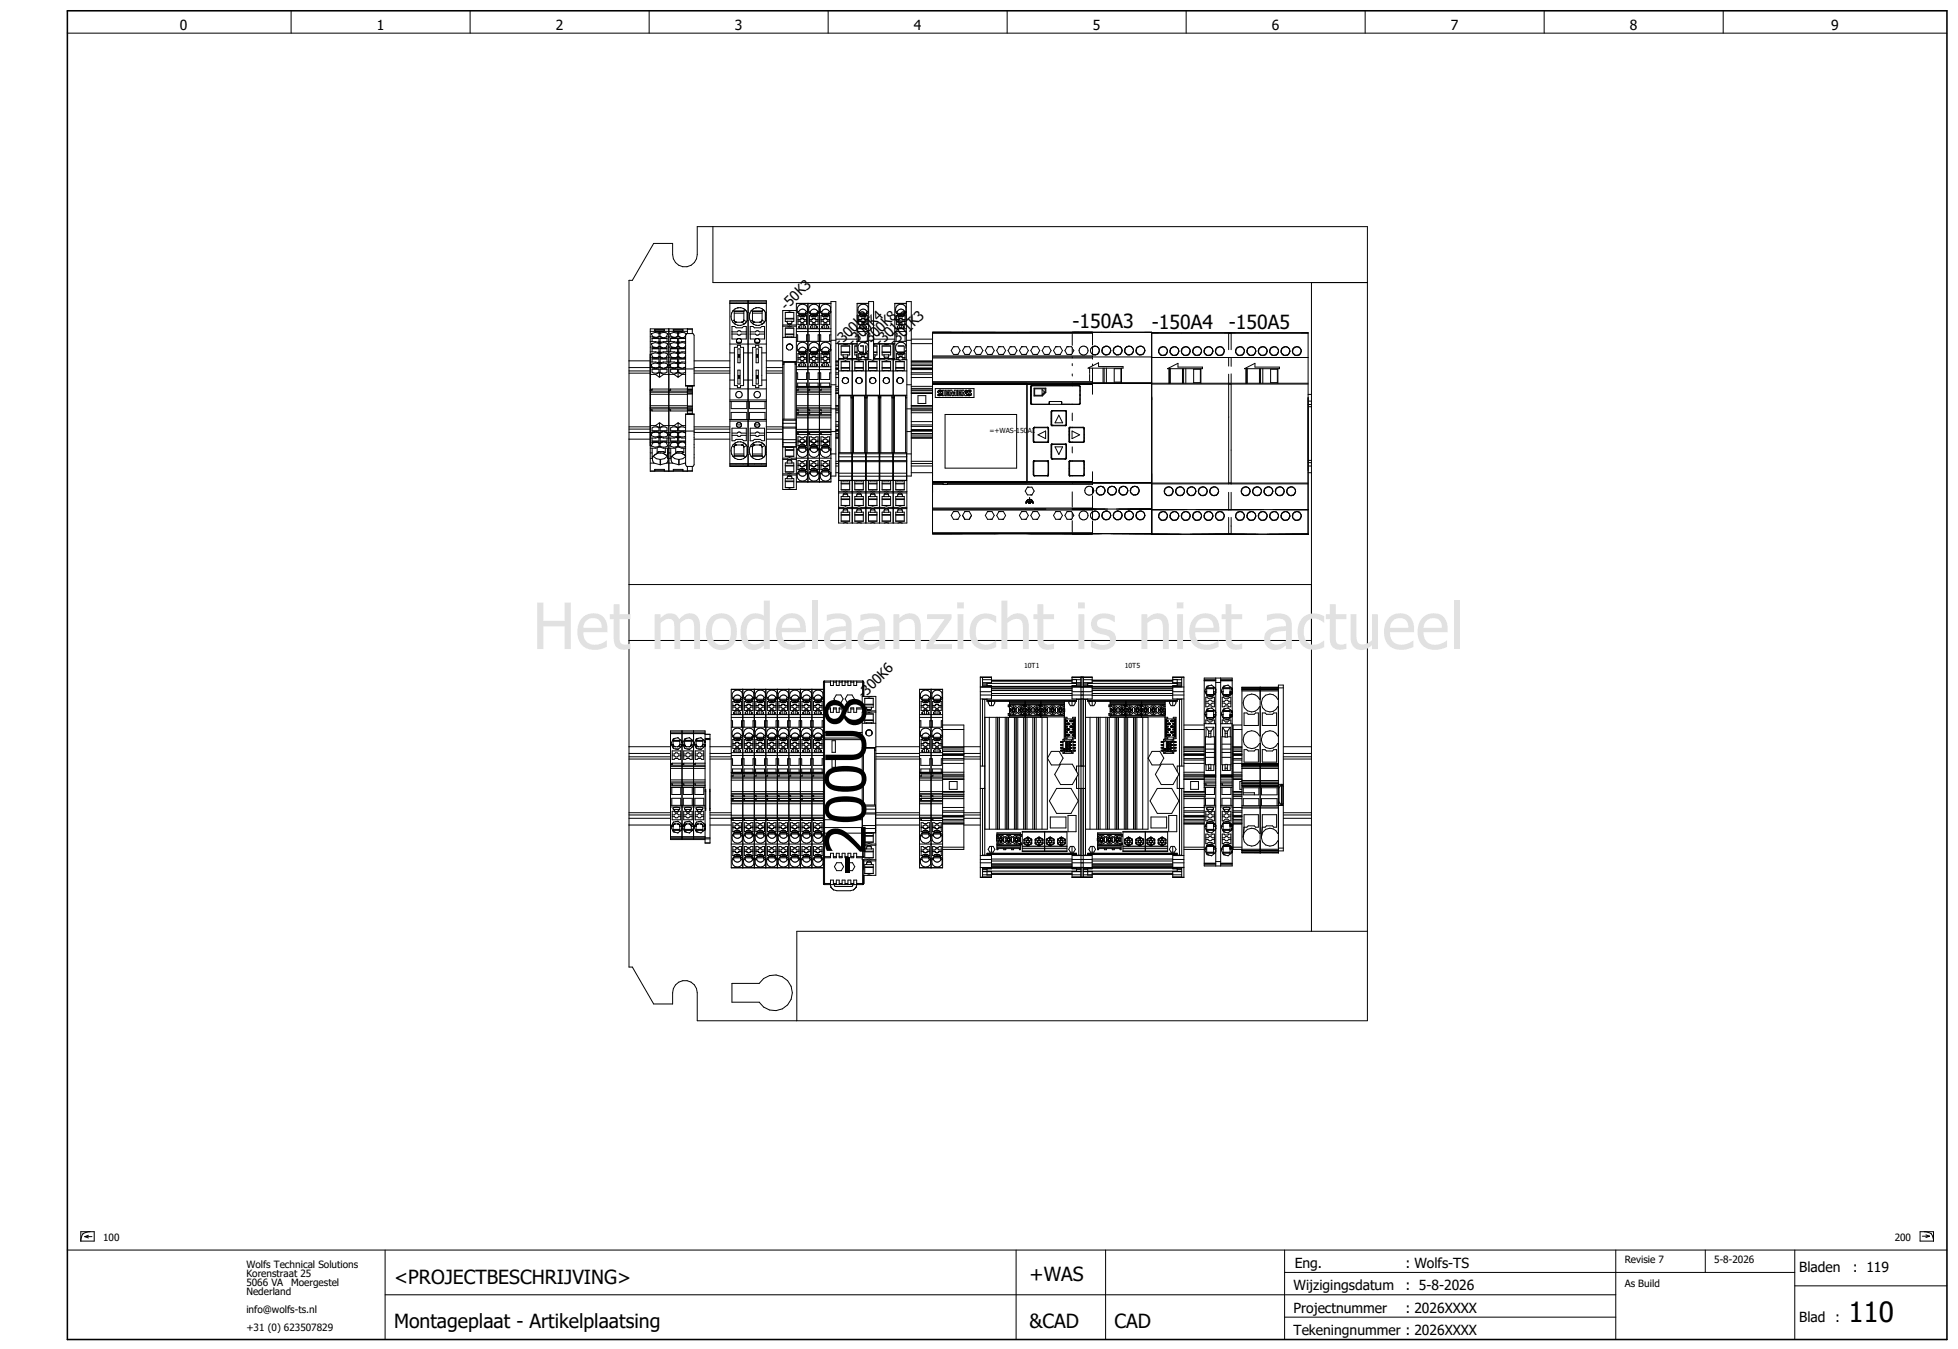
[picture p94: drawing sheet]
<svg xmlns="http://www.w3.org/2000/svg" width="438mm" height="302mm" viewBox="0 0 438 302" stroke-linecap="round" stroke-linejoin="round" font-family="sans-serif">
<defs><g id="words">
<text font-size="14.3" fill="#e1e1e1" x="119" y="145.1">Het modelaanzicht is niet actueel</text>
<text font-size="12.4" x="193.4" y="195.6" transform="rotate(-90 193.4 195.6)">-200U8</text>
<text font-size="6.2" x="413.1" y="295.4">110</text>
<g font-size="4.3">
<text x="239.6" y="73.4">-150A3</text>
<text x="257.4" y="73.5">-150A4</text>
<text x="274.6" y="73.5">-150A5</text>
<text x="88.1" y="286.9">&lt;PROJECTBESCHRIJVING&gt;</text>
<text x="230.1" y="286.4">+WAS</text>
<text x="88.1" y="296.9">Montageplaat - Artikelplaatsing</text>
<text x="230.1" y="296.9">&amp;CAD</text>
<text x="249.1" y="296.9">CAD</text>
</g>
<g font-size="3.1">
<text x="40.2" y="6.8">0</text>
<text x="84.2" y="6.8">1</text>
<text x="124.2" y="6.8">2</text>
<text x="164.2" y="6.8">3</text>
<text x="204.2" y="6.8">4</text>
<text x="244.2" y="6.8">5</text>
<text x="284.2" y="6.8">6</text>
<text x="324.2" y="6.8">7</text>
<text x="364.2" y="6.8">8</text>
<text x="409.2" y="6.8">9</text>
<text x="175.8" y="69.4" transform="rotate(-45 175.8 69.4)">-50K3</text>
<text x="187.7" y="77.5" transform="rotate(-45 187.7 77.5)">-300K2</text>
<text x="190.7" y="77.5" transform="rotate(-45 190.7 77.5)">-300K4</text>
<text x="193.8" y="77.5" transform="rotate(-45 193.8 77.5)">-300K8</text>
<text x="196.8" y="77.5" transform="rotate(-45 196.8 77.5)">-301K2</text>
<text x="199.9" y="77.5" transform="rotate(-45 199.9 77.5)">-301K3</text>
<text x="192.9" y="156.3" transform="rotate(-45 192.9 156.3)">-300K6</text>
<text x="289.3" y="283.4">Eng.</text>
<text x="314.1" y="283.4">: Wolfs-TS</text>
<text x="402.1" y="284.4">Bladen</text>
<text x="414.1" y="284.4">: 119</text>
<text x="289.1" y="288.4">Wijzigingsdatum</text>
<text x="289.1" y="293.4">Projectnummer</text>
<text x="314.1" y="288.4">: 5-8-2026</text>
<text x="314.1" y="293.4">: 2026XXXX</text>
<text x="289.1" y="298.4">Tekeningnummer : 2026XXXX</text>
<text x="402.1" y="295.4">Blad :</text>
</g>
<g font-size="2.2">
<text x="23.1" y="277.4">100</text>
<text x="423.4" y="277.4">200</text>
<text x="55.1" y="283.4">Wolfs Technical Solutions</text>
<text x="55.1" y="285.4">Korenstraat 25</text>
<text x="55.1" y="287.4">5066 VA</text>
<text x="65.1" y="287.4">Moergestel</text>
<text x="363.1" y="282.4">Revisie 7</text>
<text x="363.1" y="287.6">As Build</text>
<text x="383.1" y="282.4">5-8-2026</text>
<text x="55.1" y="289.4">Nederland</text>
<text x="55.1" y="293.4">info@wolfs-ts.nl</text>
<text x="55.1" y="297.4">+31 (0) 623507829</text>
</g>
<g font-size="1.6">
<text x="221.1" y="96.8">=+WAS-150A1</text>
<text x="228.8" y="149.4">10T1</text>
<text x="251.3" y="149.4">10T5</text>
</g>
</g></defs>
<g fill="none" stroke="#000" stroke-width=".22">
<path d="M15.1 7.4h420M65.1 2.4v5M105.1 2.4v5M145.1 2.4v5M185.1 2.4v5M225.1 2.4v5M265.1 2.4v5M305.1 2.4v5M345.1 2.4v5M385.1 2.4v5M146.1 54.4h4.2v2.5a2.75 2.75 0 0 0 2.8 2.8 2.75 2.75 0 0 0 2.7-2.8v-6.2h149.8v177.5h-149.8v-6.3a2.75 2.75 0 0 0-2.7-2.7 2.75 2.75 0 0 0-2.8 2.7v2.5h-4.2l-4.8-8.2h-.7v-153.5h.7zM159.3 50.7v12.5h146.3"/>
<path d="M145.3 75.3h.6M145.3 77.6h.6M145.3 79.9h.6M145.3 74.1h1.2M145.3 76.4h1.2l.9 .2M145.3 78.6h1.2l.9 .3M145.7 75.7h1.6M145.7 76.4v-.8h1.6v.8l-.3 .1M145.7 78.6v-.7h1.6v.7l-.3 .2M145.9 75.3l.8 .2M145.9 77.6l.8 .1M145.9 79.9l.8 .1"/>
<path d="M145.9 75.3l.9 .1M145.9 77.6l.9 .1M145.9 79.9l.9 .1M146.1 75.3l-.1 .1M146.1 77.6h-.1M146.1 79.9h-.1M146.3 73.6h2.1v.3h-2.1zM146.5 74.1l.9 .3 .9-.3h2.4M146.5 74.1h.1M146.6 74.1h1.6M147.1 75.3h.6M147.1 77.6h.6"/>
<path d="M147.1 79.9h.6M147.1 75.3l-.4 .2M147.1 77.6l-.4 .1M147.1 79.9l-.4 .1M147.3 75.2h.2M147.3 77.5h.2M147.3 79.8h.2M147.3 75.2l-.2 .1M147.3 77.5l-.2 .1M147.3 79.8l-.2 .1M147.3 75.2l-.6 .3M147.3 77.5l-.6 .2"/>
<path d="M147.3 79.8l-.6 .2M147.3 74.5v.7M147.3 76.8v.7M147.3 79v.8M147.3 74.5h.2M147.3 76.8h.2M147.3 79h.2M147.3 74.5l-.9-.2-.8 .3 .3 .7M147.3 76.8l-.9-.2-.8 .3 .3 .7M147.3 79l-.9-.1-.8 .2 .3 .8M147.4 76.6l.8-.2h2.5l.8 .2M147.4 78.9l.8-.3h2.5l.8 .3"/>
<path d="M147.4 76.4l.2 .2M147.4 76.4v.2M147.4 78.7v.2M147.4 78.7l.2 .1M147.4 76.4l-.3 .2M147.4 78.7l-.3 .1M147.5 76.8l.8-.2 .9 .3-.3 .7M147.5 79l.8-.2 .9 .3-.3 .8M147.5 74.5l.8-.2 .9 .3-.3 .7M147.5 74.5v.7M147.5 76.8v.7M147.5 79v.8"/>
<path d="M147.5 75.2l.2 .1M147.5 75.2l.6 .3M147.5 77.5l.2 .1M147.5 77.5l.6 .2M147.5 79.8l.2 .1M147.5 79.8l.6 .2M147.5 75.7h1.6M147.7 75.3l.4 .2M147.7 77.6l.4 .1M147.7 79.9l.4 .1M148.9 75.3h1.1M148.9 77.6h1.1"/>
<path d="M148.9 79.9h1.1M148.9 75.3l-.8 .2M148.9 77.6l-.8 .1M148.9 79.9l-.8 .1M149.1 76.4v-.8h-1.6v.8l.3 .1M149.1 78.6v-.7h-1.6v.7l.3 .2M149.1 76.4h-.1M149.1 78.6h-.1M149.5 73.5v31.8M149.9 75.7h1.5M149.9 76.4v-.8h1.5v.8l-.3 .1M149.9 78.6v-.7h1.5v.7l-.3 .2"/>
<path d="M150 75.3l.8 .2M150 77.6l.8 .1M150 79.9l.8 .1M150 75.3l1 .1M150 77.6l1 .1M150 79.9l1 .1M150.3 75.3l-.1 .1M150.3 77.6h-.1M150.3 79.9h-.1M150.5 73.6h2.1v.3h-2.1zM150.5 73.6v.3M150.7 74.1h.1"/>
<path d="M150.7 74.1h1.6M151.2 75.3h.6M151.2 77.6h.6M151.2 79.9h.6M151.2 75.3l-.4 .2M151.2 77.6l-.4 .1M151.2 79.9l-.4 .1M151.4 75.2h.2M151.4 77.5h.2M151.4 79.8h.2M151.4 77.5l-.2 .1M151.4 75.2l-.2 .1"/>
<path d="M151.4 79.8l-.2 .1M151.4 75.2l-.6 .3M151.4 77.5l-.6 .2M151.4 79.8l-.6 .2M151.4 74.5h.2M151.4 76.8h.2M151.4 79h.2M151.4 74.5v.7M151.4 76.8v.7M151.4 79v.8M151.4 74.5l-.9-.2-.8 .3 .3 .7M151.4 76.8l-.9-.2-.8 .3 .3 .7"/>
<path d="M151.4 79l-.9-.1-.8 .2 .3 .8M151.5 76.4l.3 .2M151.5 76.4v.2M151.5 78.7v.2M151.5 78.7l.3 .1M151.5 76.4l-.2 .2M151.5 78.7l-.2 .1M151.6 74.5l.8-.2 .9 .3-.3 .7M151.6 76.8l.8-.2 .8 .2M151.6 79l.8-.2 .8 .3M151.6 74.5v.7M151.6 76.8v.7"/>
<path d="M151.6 79v.8M151.6 77.5l.2 .1M151.6 75.2l.2 .1M151.6 75.2l.6 .3M151.6 77.5l.6 .2M151.6 79.8l.2 .1M151.6 79.8l.6 .2M151.7 75.7h1.5M151.8 75.3l.4 .2M151.8 77.6l.4 .1M151.8 79.9l.4 .1M153 75.3h.2"/>
<path d="M153 77.6h.2M153 79.9h.2M153 75.3l-.8 .2M153 77.6l-.8 .1M153 79.9l-.8 .1M153.2 76.4h-.8l-.9 .2M153.2 78.6h-.8l-.9 .3M153.2 75.6h-1.5v.8l.2 .1M153.2 77.9h-1.5v.7l.2 .2M153.2 77.2l-.2 .4M153.2 79.5l-.2 .4M153.2 76.4h.1"/>
<path d="M153.2 78.6h.1M153.5 74.6h1.4l.2 .3v11.4h-1.9v-11.4zM153.6 74.1h-1.2l-.9 .3-.9-.3M153.6 73.5v1.1M153.6 73.6h1.1M154.7 74.6v-1.1h-9.4v31.8h9.4v-1M163.1 78.9h1M163.1 67.8h8.1M163.1 67.2h8.1v37.1h-8.1zM163.1 67.5h8.1M163.1 76.9h8.1M163.5 69.9v.2"/>
<path d="M163.6 74.2h1.1l.5-.3 .4 .3h1.2M163.6 74.7h1.1l.5 .2 .4-.2h1.2M163.8 72h.1M163.8 72l1.1 .7M163.8 69.4l-.1 .1M163.9 69.3l.1 .2M164 69.5l.1 .1M164 69.5h2.3M164.1 69.6v2M164.1 69.6h2.1M164.1 70h2.1M164.1 71.6v.2"/>
<path d="M164.1 71.6l-.5 .2M164.1 77.6h.7v-.4h.7v.4h.7v8.6h-.7v.4h-.7v-.4h-.7zM164.1 71.7v.1M164.1 71.8l.1 .1M164.1 72.3l.4 .2M164.2 71.9h.1M164.2 71.9l.4 .1M164.3 69a2.12 2.12 0 0 0-.5 3M164.3 69h.1M164.3 72h.3M164.6 76.2v.1M164.6 72h1.1"/>
<path d="M164.6 72l-.6 .2M164.6 76v.1M164.6 76.4v.1M164.6 76.4l.1 .2M164.6 75.9v.5M164.7 75.9h-.1M164.7 76.6l.2 .1M164.8 76.6l-.1-.1 .8 .1M164.8 75.8h-1.2v-2.8h.6l.3 .3h1.3l.3-.3h.7v2.8h-1.3M164.8 75.8l-.2 .1M164.8 75.8h-.1M164.8 72.7h.1"/>
<path d="M164.9 76.7h.1M164.9 79.8h.5M164.9 78h.5v3.1h-.5zM164.9 79.3h.5M164.9 72.7h.6M164.9 76.7h.5M164.9 75.7h-.1M165 79.3v.5M165.1 68.8h-.3M165.2 75.7l-.4 .1M165.2 75.7l.3 .1M165.2 79.3v.5"/>
<path d="M165.4 76.7h.1M165.5 75.8l.1 .1M165.5 68.8h.1M165.5 76.6l-.1 .1M165.5 68.8l1.2 .6 .3 .5M165.5 68.8l-1.2 .2M165.5 72.7h.1M165.6 75.9h.1M165.6 75.9l.1 .2M165.6 76.4l-.1 .2M165.6 76.4h.1M165.7 76.1h.1"/>
<path d="M165.7 76.1v.2M165.7 76.2v.1M165.7 76.3l-.1 .1M165.7 72l.7 .4M166 72h-.3M166 68.9l.3 .2M166.1 71.9h-.1M166.2 78.9h2M166.2 71.7l-.1 .1M166.2 71.6l.6 .3M166.2 71.6l-.1 .3-.4 .1M166.2 69.6v1.9"/>
<path d="M166.2 71.5v.1M166.3 69.5l-.1 .1M166.4 69.2l-.1 .3M166.5 69.2l.3 .4M166.7 72.1l-1.2 .6M166.7 72.1h.1M166.9 69.8v1.9M167 70.4h.2M167 69.9v1.7M167 69.9h.2M167 71.1h.2M167 71.6h.2"/>
<path d="M167 71.6l-.3 .5M167.2 67.2v37.1M167.6 69.9l-.1 .2M167.6 74.2h1.2l.4-.3 .5 .3h1.1M167.6 74.7h1.2l.4 .2 .5-.2h1.1M167.9 72h.1M167.9 72l1.1 .7h.6M167.9 69.4l-.1 .1M168 69.3l.1 .2M168.1 69.5h2.2M168.1 69.5v.1M168.1 69.6h2.2"/>
<path d="M168.1 70h2.2M168.1 69.6v2M168.1 71.6l.1 .2M168.1 71.6l-.4 .2M168.2 77.6h.7v-.4h.7v.4h.6v8.6h-.6v.4h-.7v-.4h-.7zM168.2 71.7v.1M168.2 71.8l.1 .1M168.2 72.3l.3 .2M168.3 71.9h.1M168.3 71.9l.3 .1M168.4 69a2.12 2.12 0 0 0-.5 3M168.4 69h-.1"/>
<path d="M168.4 72h.2M168.6 76.2v.1M168.6 72h1.2M168.7 72l-.6 .2M168.7 76l-.1 .1M168.7 76.4v.1M168.7 75.9l-.1 .4 .2 .3M168.7 75.9h.1M168.8 76.6l.2 .1M168.8 75.8h-1.2v-2.8h.7l.3 .3h1.3l.3-.3h.6v2.8h-1.2M168.8 75.8l-.1 .1M168.9 75.8h-.1"/>
<path d="M168.9 72.7h.1M168.9 76.7h.1M169 79.8h.5M169 79.3h.5M169 78h.5v3.1h-.5zM169 76.7h.4M169 75.7h-.1M169.1 79.3v.5M169.1 68.8h-.3M169.3 75.7l-.5 .1M169.3 75.7l.3 .1M169.3 79.3v.5"/>
<path d="M169.5 76.7h-.1M169.6 75.8l.1 .1M169.6 68.8h.1M169.6 76.6l-.2 .1M169.6 68.8l1.1 .6 .4 .5M169.6 68.8l-1.2 .2M169.6 72.7h.1M169.6 76.6h.1M169.7 75.9h.1M169.7 76.5h-1l.1 .1M169.7 75.9l.1 .2M169.7 76.4l-.1 .2"/>
<path d="M169.7 76.4h.1M169.8 76.1h.1M169.8 76.1v.2M169.8 76.2v.1M169.8 76.3l-.1 .1M169.8 72l.6 .4M170 72h-.2M170.1 68.9l.2 .2M170.1 71.9l-.3 .1M170.2 71.9h-.1M170.2 78.9h1M170.2 71.7v.1"/>
<path d="M170.3 71.6l.6 .3M170.3 71.6l-.2 .3M170.3 69.6v1.9M170.3 71.5v.1M170.3 69.5v.1M170.5 69.2l-.2 .3M170.6 69.2l.3 .4M170.7 72.1l-1.1 .6M170.7 72.1h.1M171 69.8v1.9M171.1 70.4h.1M171.1 69.9h.1"/>
<path d="M171.1 71.1h.1M171.1 71.6h.1M171.1 69.9v1.7M171.1 71.6l-.4 .5M174.9 72.9l1.5 .1 1.6-.1M174.9 72.6h3.1M174.9 75.4h3.1M175.5 71.2h1.9M175.5 71.3h1.9M175.5 74.7h1.9M175.5 74.8h1.9M175.7 77.6v.1"/>
<path d="M175.7 77.7l.1 .2M175.8 77.2l-.1 .4M175.9 75.4h1.1M175.9 71.8h-.4v-2h1.9v2h-.4M175.9 75.3h-.4v-2h1.9v2h-.4M175.9 71.8h1.1a.58 .58 0 0 1-.6 .8 .58 .58 0 0 1-.5-.8zM176 69.4l.4 .1 .5-.1M176 72.3h.7M176.1 77l-.2 .1M176.1 77l-.3 .2M176.4 76.9h.2M176.4 76.9l-.3 .1"/>
<path d="M176.6 76.9h.1M176.6 76.9l.2 .1M176.8 77l.2 .2M177 77.2l.1 .4M177.1 77.6v.1a.7 .7 0 0 1-.6 .6 .7 .7 0 0 1-.7-.4M178 74.8h.2v1.5M178 67.9h7.7M178 73.5h7.7M178 74.1h7.7M178 76.3h7.7M178.3 71.8h.5l.4 .3 .5-.3h.5M178.3 71.4h.5"/>
<path d="M178.3 71.5h.5M178.3 79.9h.5M178.5 69.6a.94 .94 0 0 1 .8-.5 .94 .94 0 0 1 .9 .5M178.5 78.1a.94 .94 0 0 1 .8-.5 .94 .94 0 0 1 .9 .5M178.5 69.6v.6M178.5 78.1v.6M178.5 69.6l-.3 .2M178.5 78.1l-.3 .2M178.5 70h1.5M178.5 78.5h1.5M178.6 70.2h1.4M178.6 78.7h1.4"/>
<path d="M178.6 79.1h-.3v2h.5l.2-.2 1.2 .2v-2h-.2M178.6 70.6h.1M178.6 79.1h.1M178.6 70.6h-.3v2h.5l.2-.2 1.2 .2v-2h-.2M178.6 70.6l.3 .2M178.6 79.1l.3 .2M178.6 73v.3M178.6 73v.3l.7 .1 .7-.1v-.3M178.7 78.9h1.2M178.7 70.4h1.2M178.8 71.4l.4-.2 .5 .2M178.8 71.5l.4-.3 .5 .3"/>
<path d="M178.8 79.9l.4-.2 .5 .2M178.8 71.4v.1M178.8 79.9v.1M178.9 79.3h.8M178.9 70.8h.1M178.9 70.8h.8M179 70.5h.6M179 79h.6M179 72.5v.9M179 72.5h.5M179 72.5l-.4 .5M179.5 72.5v.9"/>
<path d="M179.5 72.5l.5 .5M179.7 79.3h-.8M179.7 70.8h.1M179.7 79.3h.1M179.7 71.4v.1M179.7 79.9v.1M179.7 71.4h.5M179.7 71.5h.5M179.7 79.9h.5M180 73v.3M180 70.6h.1M180 79.1h.1"/>
<path d="M180 70.6l-.3 .2M180 79.1l-.3 .2M180 69.8v.2M180 69.8v.4M180 78.3v.2M180 78.3l.1 .5M180 70v.2M180 78.5v.2M180 78.7v.1M180.2 69.6l.2 .3M180.2 78.1l.2 .3M180.2 69.6l-.2 .2"/>
<path d="M180.2 78.1l-.2 .2M180.2 76.3v-1.5h.6v1.5M180.4 69.9h.1M180.4 69.7l.1 .2M180.4 78.2l.1 .2M180.4 68.7h.1M180.4 68.7v1M180.4 77.2v1M180.4 77.2h.1M180.4 78.4h.1M180.4 68.7a1.23 1.23 0 0 0-1.8-.4 1.23 1.23 0 0 0 0 1.9 1.23 1.23 0 0 0 1.8-.3M180.4 77.2a1.26 1.26 0 0 0-2-.3 1.26 1.26 0 0 0 .3 2"/>
<path d="M180.4 78.4a1.23 1.23 0 0 1-1.7 .5M180.5 69.6l-.1 .1M180.5 78.1l-.1 .1M180.5 69.6h.1M180.5 78.1h.1M180.5 67.8v39.9M180.9 71.8h.5l.4 .3 .5-.3h.5M180.9 71.4l.5 .1M180.9 71.5h.5M180.9 79.9h.5M181.1 69.6a.94 .94 0 0 1 .8-.5 .94 .94 0 0 1 .9 .5M181.1 78.1a.94 .94 0 0 1 .8-.5 .94 .94 0 0 1 .9 .5"/>
<path d="M181.1 69.6v.6M181.1 78.1v.6M181.1 69.6l-.3 .2M181.1 78.1l-.3 .2M181.1 70h1.5M181.1 78.5h1.5M181.1 70.2h1.5M181.1 78.7h1.5M181.1 79.1h-.2v2h.5l.2-.2 1.2 .2v-2h-.3M181.1 70.6h.1M181.1 79.1h.1M181.1 70.6h-.2v2h.5l.2-.2 1.2 .2v-2h-.3"/>
<path d="M181.1 70.6l.3 .2M181.1 79.1l.3 .2M181.1 73v.3M181.3 78.9h1.2M181.3 70.4h1.2M181.4 71.5l.4-.3h.3l.2 .3M181.4 79.9l.4-.2 .5 .2M181.4 79.9v.1M181.4 79.3h.8M181.4 70.8h.1M181.4 70.8h.8M181.5 71.4l.3-.2 .4 .2"/>
<path d="M181.6 70.5h.6M181.6 79h.6M181.6 72.5v.9M181.6 72.5h.5M181.6 72.5l-.5 .5M182.1 72.5v.9M182.1 72.5l.4 .5M182.2 70.8h.1M182.3 79.9v.1M182.3 71.5h.5M182.3 79.9h.5M182.5 73l.1 .3-.2 .1-1.3-.1"/>
<path d="M182.5 73v.3M182.5 70.6h.1M182.5 79.1h.1M182.5 70.6l-.3 .2M182.5 79.1l-.3 .2M182.6 69.8v.4M182.6 69.8v.2M182.6 78.3v.5M182.6 78.3v.2M182.6 70v.2M182.6 78.5v.2M182.6 78.7v.1"/>
<path d="M182.8 69.6l.2 .3M182.8 78.1l.2 .3M182.8 69.6l-.2 .2M182.8 78.1l-.2 .2M182.8 71.4l-.5 .1M182.8 76.3v-1.5h.6v1.5M183 69.9h.1M183 68.7h.1M183 77.2h.1M183 78.4h.1M183 69.7l.1 .2M183 78.2l.1 .2"/>
<path d="M183 68.7v1M183 77.2v1M183 68.7a1.23 1.23 0 0 0-1.9-.4 1.23 1.23 0 0 0 0 1.9 1.23 1.23 0 0 0 1.9-.3M183 77.2a1.26 1.26 0 0 0-2-.3 1.26 1.26 0 0 0 .3 2M183 78.4a1.23 1.23 0 0 1-1.7 .5M183.1 78.1l-.1 .1M183.1 67.8v39.9M183.1 69.6l-.1 .1M183.1 78.1h.1M183.5 71.8h.5l.3 .3 .6-.3h.5M183.5 71.4l.5 .1M183.5 71.5h.5"/>
<path d="M183.5 79.9h.5M183.6 69.6l.1 .6h1.5M183.6 78.1l.1 .6M183.6 69.6a.94 .94 0 0 1 .9-.5 .94 .94 0 0 1 .8 .5M183.6 78.1a.94 .94 0 0 1 .9-.5 .94 .94 0 0 1 .8 .5M183.6 69.6l-.2 .2M183.6 78.1l-.2 .2M183.7 70h1.5M183.7 78.5h1.5M183.7 78.7h1.5M183.7 79.1h-.2v2h.4l.2-.2 1.3 .2v-2h-.3M183.7 70.6h.1"/>
<path d="M183.7 79.1h.1M183.7 70.6h-.2v2h.4l.2-.2 1.3 .2v-2h-.3M183.7 70.6l.3 .2M183.7 79.1l.3 .2M183.7 73v.3M183.7 73.3h1.4M183.8 78.9h1.3M183.8 70.4h1.3M184 71.5l.3-.3h.4l.2 .3M184 79.9l.3-.2 .6 .2M184 79.9v.1M184 79.3h.8"/>
<path d="M184 70.8h.1M184 70.8h.8M184 71.4l.3-.2 .5 .2M184.2 70.5h.6M184.2 79h.6M184.2 72.5h.4M184.2 72.5v.9M184.2 72.5l-.5 .5M184.6 72.5v.9M184.6 72.5l.5 .5M184.8 79.3h-.8M184.8 70.8h.1"/>
<path d="M184.8 79.3h.1M184.9 71.5h.5M184.9 79.9h.5M184.9 79.9v.1M185.1 73v.3M185.1 70.6h.1M185.1 79.1h.1M185.1 70.6l-.3 .2M185.1 79.1l-.3 .2M185.2 69.8v.4M185.2 69.8v.2M185.2 78.3v.5"/>
<path d="M185.2 78.3v.2M185.2 70v.2M185.2 78.5v.2M185.2 78.7v.1M185.3 69.6l.3 .3M185.3 78.1l.3 .3M185.3 69.6l-.1 .2M185.3 78.1l-.1 .2M185.4 71.4l-.5 .1M185.6 69.9h.1M185.6 68.7h.1M185.6 77.2h.1"/>
<path d="M185.6 78.4h.1M185.6 69.7v.2M185.6 78.2v.2M185.6 68.7v1M185.6 77.2v1M185.6 68.7a1.23 1.23 0 0 0-1.9-.4 1.23 1.23 0 0 0 0 1.9 1.23 1.23 0 0 0 1.9-.3M185.6 77.2a1.26 1.26 0 0 0-2-.3 1.26 1.26 0 0 0 .2 2M185.6 78.4a1.23 1.23 0 0 1-1.8 .5M185.7 78.1l-.1 .1M185.7 67.8h-7.7v41.6h-3.1v-40h3.1M185.7 74.8h-.3v1.5M185.7 69.6l-.1 .1"/>
<path d="M185.7 78.1h.1M185.7 76.1h1.1M186.8 75.8h4.7M186.8 76.8h4.7M188 78.7h1.9M188 77.3h1.9v2h-1.9zM188 78.8h1.9M188.4 79.3a.58 .58 0 0 0 .5 .8 .58 .58 0 0 0 .5-.8M188.4 76.9l.5 .1 .5-.1M188.4 79.8h.8M190.4 76.9v40M191 78.7h.5"/>
<path d="M191 78.8h.5M191.4 79.3l.1 .6M191.5 76.9h.1M191.5 79.8h.1M191.5 79.9h.1M191.5 77.3h-.5v2h.5M191.5 76.9h-4.1v40h15.2v-36.5l-1.5 .1-.5-.1-2.5 .1-.5-.1-2.6 .1-2.6-.1M191.5 74.8h.3v1.5M191.5 67.9h2.6M191.5 73.5h2.6M191.5 74.1h2.6M191.5 76.3h2.6"/>
<path d="M191.9 71.8h.5l.4 .3 .5-.3h.5M191.9 71.4l.5 .1M191.9 71.5h.5M191.9 79.9h.5M192 78.7h.9M192.1 69.6a.94 .94 0 0 1 .8-.5 .94 .94 0 0 1 .9 .5M192.1 69.6v.6M192.1 69.6l-.3 .2M192.1 70h1.5M192.1 70.2h1.5M192.1 79.1h-.2v1.4M192.1 70.6h-.2v2h.5l.2-.2 1.2 .2v-2h-.3"/>
<path d="M192.1 70.6h.1M192.1 79.1h.1M192.1 70.6l.3 .2M192.1 79.1l.3 .2M192.1 73v.3l.7 .1 .7-.1v-.3M192.1 73v.3M192.2 78.8h.7M192.3 77.3h.6v1.7M192.3 70.4h1.2M192.4 71.5l.4-.3h.3l.2 .3M192.4 79.9l.5-.2 .4 .3M192.4 79.9v.1"/>
<path d="M192.4 79.3h.8M192.4 70.8h.8M192.4 70.8h.1M192.5 71.4l.3-.2 .4 .2M192.6 70.5h.6M192.6 72.5h.5M192.6 72.5v.9M192.6 72.5l-.5 .5M193.1 72.5v.9M193.1 72.5l.4 .5M193.2 79.9l-.4-.2-.4 .3M193.2 70.8h.1"/>
<path d="M193.3 71.5h.5M193.5 77.3v1.6M193.5 73v.3M193.5 79.1h.3v1.3M193.5 70.6h.1M193.5 79.1h.1M193.5 70.6l-.3 .2M193.5 79.1l-.3 .2M193.6 69.8v.4M193.6 69.8v.2M193.6 70v.2M193.8 69.6l.2 .3"/>
<path d="M193.8 69.6l-.2 .2M193.8 71.4l-.5 .1M193.8 79.9l-.5 .1M194 69.9h.1M194 68.7h.1M194 77.2h.1M194 77.2a1.23 1.23 0 0 0-1.9-.4 1.23 1.23 0 0 0 0 1.9 1.23 1.23 0 0 0 1.9-.3h.1M194 69.7l.1 .2M194 68.7v1M194 77.2v.6M194 68.7a1.23 1.23 0 0 0-1.9-.4 1.23 1.23 0 0 0 0 1.9 1.23 1.23 0 0 0 1.9-.3M194.1 77.8v.6"/>
<path d="M194.1 67.8h-2.6v12.6M194.1 74.8h-.3v1.5M194.1 69.6l-.1 .1M194.1 76.1h1.1M195.2 79.8h.1M195.2 78.7h.8M195.2 77.3h.8v2h-.8M195.2 76.9h4.8M195.2 78.8h.8M195.2 75.8h4.8M195.2 76.8h4.8M195.5 76.9l-.3 .1"/>
<path d="M195.5 79.3a.6 .6 0 0 1-.3 .8M196.5 76.9v40M197.1 78.7h1.9M197.1 77.3h1.9v2h-1.9zM197.1 78.8h1.9M197.5 79.3a.58 .58 0 0 0 .6 .8 .58 .58 0 0 0 .5-.8M197.6 76.9l.5 .1 .4-.1M197.6 79.8h.8M199.6 76.9v40M200 74.8h.2v1.5M200 67.9h2.5M200 73.5h2.5"/>
<path d="M200 74.1h2.5M200 76.3h2.5M200.2 78.1h.1M200.3 71.8h.5l.4 .3 .5-.3h.5M200.3 71.4l.5 .1M200.3 71.5h.5M200.3 79.9h.5M200.5 78.7h1.6M200.5 69.6a.94 .94 0 0 1 .8-.5 .94 .94 0 0 1 .9 .5M200.5 69.6v.6M200.5 69.6l-.3 .2M200.5 70h1.5"/>
<path d="M200.6 70.2h1.4M200.6 79.1h-.3v1.3M200.6 70.6h-.3v2h.5l.2-.2 1.2 .2v-2h-.2M200.6 70.6h.1M200.6 79.1h.1M200.6 70.6l.3 .2M200.6 79.1l.3 .2M200.6 73v.3M200.6 73.3h1.4M200.6 78.8h1.4M200.7 77.3h1.3M200.7 70.4h1.2"/>
<path d="M200.8 79.9l.5-.2 .4 .3M200.8 79.9v.1M200.9 79.3h.8M200.9 70.8h.8M200.9 70.8h.1M200.9 71.4l.4-.2 .4 .3M201 70.5h.6M201 72.5h.5M201 72.5v.9M201 72.5l-.4 .5M201.5 72.5v.9M201.5 72.5l.5 .5"/>
<path d="M201.6 79.9l-.4-.2-.4 .3M201.7 70.8h.1M201.7 71.4l-.5-.2-.4 .3M201.7 71.4h.5M201.7 71.5h.5M201.7 71.4v.1M202 73v.3M202 79.1h.2v1.3M202 70.6h.1M202 79.1h.1M202 70.6l-.3 .2M202 79.1l-.3 .2"/>
<path d="M202 69.8v.4M202 69.8v.2M202 70v.2M202.1 77.4v1.4M202.2 69.6l.2 .3M202.2 69.6l-.2 .2M202.2 79.9l-.5 .1M202.4 68.7a1.23 1.23 0 0 0-1.8-.4 1.23 1.23 0 0 0 0 1.9 1.23 1.23 0 0 0 1.8-.3v-.2M202.4 68.7v1M202.4 77.2v.6M202.4 68.7h.1M202.4 77.2h.1"/>
<path d="M202.4 77.2a1.23 1.23 0 0 0-1.8-.4 1.23 1.23 0 0 0 0 1.9 1.23 1.23 0 0 0 1.8-.3h.1M202.5 67.8h-2.5v12.6M202.5 74.8h-.3v1.5M202.5 76.1h1.1M202.5 69.6l-.1 .1M203.6 75.8h4.8M203.6 76.8h4.8M208.4 79.8h49M208.4 79.6l35.7-.1v.3M208.4 74.5h35.7M213.1 77.5h1l.5 .9-.5 .8h-1l-.5-.8zM215.6 77.5h1l.5 .9-.5 .8h-1l-.5-.8z"/>
<path d="M218.1 77.5h1l.5 .9-.5 .8h-1l-.5-.8zM220.7 77.5h1l.5 .9-.5 .8h-1l-.5-.8zM223.2 77.5h1l.5 .9-.5 .8h-1l-.5-.8zM225.8 77.5h1l.5 .9-.5 .8h-1l-.5-.8zM228.3 77.5h1l.5 .9-.5 .8h-1l-.5-.8zM230.8 77.5h1l.5 .9-.5 .8h-1l-.5-.8zM233.4 77.5h1l.5 .9-.5 .8h-1l-.5-.8zM235.9 77.5h1l.5 .9-.5 .8h-1l-.5-.8zM239.6 74.3v.2M239.6 74.7v2.5M239.6 77.8v1.2M239.6 79.8v.2"/>
<path d="M239.7 77.9l-.2-.4h-1l-.5 .9 .5 .8h1l.5-.8-.2-.3M241.6 79.2h.1M244.1 79.1l.2 .2M244.1 74.5v2.6M244.1 77.5v1.7M244.6 77.4l-.5 .2M244.7 77.4l.5 .1M245.2 77.5l.3 .3M245.2 77.5h.1M245.2 77.5a1 1 0 0 0-1.4 .3 1 1 0 0 0 .3 1.4M245.2 77.5l.2 .2 .3 .7M245.5 77.9l.2 .5"/>
<path d="M245.7 78.4a1 1 0 0 1-1.6 .8M245.7 78.4l-.4 .8-.9 .1M246.4 77.8l-.1 .9 .6 .6M246.7 79.2h.1M247.2 77.4l-.8 .4M247.3 77.4l.4 .1M247.7 77.5l.3 .3M247.7 77.5l.3 .2 .2 .7M247.7 77.5a1 1 0 0 0-1.4 .3 1 1 0 0 0 .4 1.4M247.8 79.2l-.9 .1M248.1 77.9l.1 .5M248.2 78.4a1 1 0 0 1-1.5 .8"/>
<path d="M248.2 78.4l-.4 .8M248.9 77.8l-.1 .9 .6 .6M249.7 77.4l-.7 .4M249.8 77.4l.4 .1M250.2 77.5l.4 .3M250.2 77.5a1 1 0 0 0-1.4 .5 1 1 0 0 0 .8 1.3 1 1 0 0 0 1.1-.9M250.2 77.5h.1M250.3 77.5l.2 .2 .2 .7M250.6 77.9l.1 .5M250.7 78.4l-.4 .8-.8 .1M251.5 77.8l-.2 .9 .7 .6M251.8 79.2h.1"/>
<path d="M252.3 77.4l-.8 .4M252.3 77.4l.5 .1M252.8 77.5l.3 .3M252.8 77.5l.3 .2 .2 .7M252.8 77.5a1 1 0 0 0-1.4 .3 1 1 0 0 0 .4 1.4M252.9 79.2l-.9 .1M253.2 77.9l.1 .5M253.3 78.4a1 1 0 0 1-1.5 .8M253.3 78.4l-.4 .8M254 77.8l-.1 .9 .6 .6M254.8 77.4l-.8 .4M254.9 77.4l.4 .1"/>
<path d="M255.3 77.5l.4 .3M255.3 77.5a1 1 0 0 0-1.4 .5 1 1 0 0 0 .8 1.3 1 1 0 0 0 1.1-.9M255.3 77.5h.1M255.4 77.5l.2 .2 .2 .7M255.7 77.9l.1 .5M255.8 78.4l-.4 .8-.9 .1M257.4 74.4h34.9v45h-34.9v-45.1h-49v45h49M257.4 79.9h34.9M258.9 78.8l.7 .6M258.9 78.8l.5 .5M259.1 77.9l-.2 .9M259.4 79.3h.1"/>
<path d="M259.9 77.5l-.8 .4M259.9 77.5l.5 .1M260.4 77.6l.3 .3M260.4 77.6l.3 .3 .2 .6M260.4 77.6a1 1 0 0 0-1.2 .1 1 1 0 0 0-.3 1.1M260.4 79.3l-.8 .1M260.8 78l.1 .5M260.9 78.5a1 1 0 0 1-1.5 .8M260.9 78.5l-.4 .8M261.5 78.8l.4 .5M261.6 77.9l-.1 .9M261.9 79.3h.1"/>
<path d="M262.4 77.5l-.8 .4M262.5 77.5l.4 .1M262.9 77.6l.3 .3M262.9 77.6l.3 .3 .2 .6M262.9 77.6a1 1 0 0 0-1.1 .1 1 1 0 0 0-.3 1.1M263.3 78l.1 .5M263.4 78.5a1 1 0 0 1-1.5 .8M263.4 78.5l-.4 .8-.9 .1-.6-.6M264 78.8l.6 .6M264 78.8l.4 .5M264.1 77.9l-.1 .9M264.4 79.3h.1"/>
<path d="M264.9 77.5l-.7 .4M265 77.5l.5 .1M265.5 77.6l.3 .3M265.5 77.6l.2 .3 .3 .6M265.5 77.6a1 1 0 0 0-1.2 .1 1 1 0 0 0-.3 1.1M265.5 79.3l-.8 .1M265.8 78l.2 .5M266 78.5a1 1 0 0 1-1.5 .8M266 78.5l-.4 .8M266.7 77.9l-.2 .9M267 79.3h.1M267.5 77.5l-.8 .4"/>
<path d="M267.6 77.5l.4 .1M268 77.6l.3 .3M268 77.6l.3 .3 .2 .6M268 77.6a1 1 0 0 0-1.4 .4 1 1 0 0 0 .4 1.3M268.4 78l.1 .5M268.5 78.5a1 1 0 0 1-1.5 .8M268.5 78.5l-.4 .8-.9 .1-.6-.6M269.1 78.8l.6 .6M269.2 77.9l-.1 .9M270 77.5l-.7 .4M270.1 77.5l.4 .1M270.5 77.6l.4 .3"/>
<path d="M270.5 77.6l.3 .3 .2 .6M270.5 77.6a1 1 0 0 0-1.1 .1 1 1 0 0 0-.3 1.1M270.6 79.3l-.9 .1M270.9 78l.1 .5M271 78.5a1 1 0 0 1-.8 1 1 1 0 0 1-1.1-.7M271 78.5l-.4 .8M271.6 78.8l.7 .6M271.6 78.8l.5 .5M271.8 77.9l-.2 .9M272.1 79.3h.1M272.6 77.5l-.8 .4M272.6 77.5l.5 .1"/>
<path d="M273.1 77.6l.3 .3M273.1 77.6l.3 .3 .2 .6M273.1 77.6a1 1 0 0 0-1.2 .1 1 1 0 0 0-.3 1.1M273.5 78l.1 .5M273.6 78.5a1 1 0 0 1-1.5 .8M273.6 78.5l-.4 .8-.9 .1M274.6 74.4v3.8M275.1 74.4v3.8M275.1 79.9h.1M276.1 78.8l.7 .6M276.3 77.9l-.2 .9M277.1 77.5l-.8 .4"/>
<path d="M277.1 77.5l.5 .1M277.6 77.6l.3 .3M277.6 77.6a1 1 0 0 0-1.2 .1 1 1 0 0 0-.3 1.1M277.6 77.6l.3 .3 .2 .6M277.6 79.3l-.8 .1M278 78l.1 .5M278.1 78.5a1 1 0 0 1-.9 1 1 1 0 0 1-1.1-.7M278.1 78.5l-.4 .8M278.7 78.8l.6 .6M278.7 78.8l.4 .5M278.8 77.9l-.1 .9M279.1 79.3h.1"/>
<path d="M279.6 77.5l-.8 .4M279.7 77.5l.4 .1M280.1 77.6l.3 .3M280.1 77.6a1 1 0 0 0-1.1 .1 1 1 0 0 0-.3 1.1M280.1 77.6l.3 .3 .2 .6M280.5 78l.1 .5M280.6 78.5a1 1 0 0 1-1.5 .8M280.6 78.5l-.4 .8-.9 .1M281.2 78.8l.6 .6M281.3 77.9l-.1 .9M282.1 77.5l-.7 .4M282.2 77.5l.5 .1"/>
<path d="M282.7 77.6l.3 .3M282.7 77.6l.2 .3 .3 .6M282.7 77.6a1 1 0 0 0-1.2 .1 1 1 0 0 0-.3 1.1M283 78l.2 .5M283.2 78.5a1 1 0 0 1-.9 1 1 1 0 0 1-1.1-.7M283.2 78.5l-.4 .8-.9 .1M283.8 78.8l.6 .6M283.8 78.8l.4 .5M283.9 77.9l-.2 .9M284.2 79.3h.1M284.7 77.5l-.8 .4M284.8 77.5l.4 .1"/>
<path d="M285.2 77.6l.3 .3M285.2 77.6l.3 .3 .2 .6M285.2 77.6a1 1 0 0 0-1.1 .1 1 1 0 0 0-.3 1.1M285.3 79.3l-.9 .1M285.6 78l.1 .5M285.7 78.5a1 1 0 0 1-1.5 .8M285.7 78.5l-.4 .8M286.3 78.8l.6 .6M286.4 77.9l-.1 .9M287.2 77.5l-.7 .4M287.3 77.5l.4 .1M287.7 77.6l.4 .3"/>
<path d="M287.7 77.6l.3 .3 .2 .6M287.7 77.6a1 1 0 0 0-1.1 .1 1 1 0 0 0-.3 1.1M288.1 78l.1 .5M288.2 78.5a1 1 0 0 1-.8 1 1 1 0 0 1-1.1-.7M288.2 78.5l-.4 .8-.9 .1M288.8 78.8l.7 .6M288.8 78.8l.5 .5M289 77.9l-.2 .9M289.3 79.3h.1M289.8 77.5l-.8 .4M289.8 77.5l.5 .1M290.3 77.6l.3 .3"/>
<path d="M290.3 77.6l.3 .3 .2 .6M290.3 77.6a1 1 0 0 0-1.2 .1 1 1 0 0 0-.3 1.1M290.3 79.3l-.8 .1M290.7 78l.1 .5M290.8 78.5a1 1 0 0 1-1.5 .8M290.8 78.5l-.4 .8M293.1 63.2v145M140.6 80.7h4.7M140.6 82.2h4.7M140.6 82.9h4.7M140.6 83.4h4.7M140.6 95.4h4.7"/>
<path d="M140.6 95.9h4.7M140.6 96.7h4.7M140.6 98.2h4.7M145.3 88.1h8.3M145.3 82.1h.6M145.3 96.7h.6M145.3 99h.6M145.3 83.7h1.2M145.3 95.1h1.2M145.3 80.9h1.2l.9 .3M145.3 91.6h.4v.3h3.8M145.3 87h.4"/>
<path d="M145.3 87.4h9.4M145.3 90.7h8.3M145.3 91.8h.4M145.6 97.4l.8 .3 .9-.2M145.6 81.4v.3M145.6 81.4l-.1 .3 .4 .4M145.6 81.6v.2M145.6 97v.4M145.7 82.5h1.6v.7l-.5 .2h-.7l-.4-.2zM145.7 95.6l.4-.2h.7l.5 .2v.7h-1.6zM145.7 82.5h1.6M145.7 96.3h1.6"/>
<path d="M145.7 80.9v-.7h1.6v.7l-.3 .1M145.8 82.1l.5 .2M145.9 99l-.3 .7 .8 .3 .9-.2M145.9 82.1l.4 .2M145.9 96.7l-.4 .4 .1 .3M145.9 82.1l.9 .1M146 98.9h.1M146.1 96.6v.1M146.1 82.2h.1M146.3 82.3h.4M146.3 96.5h.4M146.3 96.5l-.4 .2"/>
<path d="M146.3 96.5l-.5 .2M146.5 83.7h.1M146.5 83.7l.9 .6 .9-.6M146.5 95.1l.9-.6 .9 .6M146.5 95.1h.1M146.5 95.1l.9 .4M146.7 98.8l-.8 .2M146.7 96.5l.6 .3M146.7 96.5l.4 .2M146.7 98.8l.6 .3M146.7 98.8l.4 .2M146.8 96.6l-.9 .1"/>
<path d="M146.8 98.9l-.9 .1M147 97.8l.3 .1v.7h-1.6v-.7M147.1 82.1h.6M147.1 96.7h.6M147.1 99h.6M147.1 96.7l.2 .1M147.1 99l.2 .1M147.1 82.1l-.4 .2M147.1 97.7l.3 .1M147.2 94.6l.2 .1M147.3 82h.2M147.3 96.8h.2"/>
<path d="M147.3 99.1h.2M147.3 82l-.2 .1M147.3 82l-.6 .3M147.3 81.3v.7M147.3 96.8v.7M147.3 99.1v.7M147.3 81.3h.2M147.3 97.5h.2M147.3 99.8h.2M147.3 81.3l-.9-.2-.8 .3M147.4 81.2l.8-.3h2.5l.8 .3M147.4 97.6l-.9 .3h-1.2"/>
<path d="M147.4 97.6l.8 .3h2.5l.8-.3M147.4 81v.2M147.4 83.3v.8M147.4 94.7v.8M147.4 97.6v.2M147.4 81l.2 .1M147.4 84.1l.1 .1M147.4 83.3l.9 .4M147.4 81l-.3 .1M147.4 83.3l-.9 .4M147.4 84.1l-.2 .1M147.5 81.3l.8-.2 .9 .3"/>
<path d="M147.5 81.3v.7M147.5 96.8v.7M147.5 99.1v.7M147.5 82l.2 .1M147.5 82l.6 .3M147.5 82.5h1.6v.7l-.5 .2h-.7l-.4-.2zM147.5 95.6l.4-.2h.7l.5 .2v.7h-1.6zM147.5 82.5h1.6M147.5 96.3h1.6M147.5 94.6l-.1 .1M147.6 97.7l-.2 .1M147.7 82.1l.4 .2"/>
<path d="M147.7 96.7l-.2 .1M147.7 99l-.2 .1M147.8 97.8l-.3 .1v.7h1.6v-.7M148.1 98.8l.8 .2M148.1 82.3h.4M148.1 96.5h.4M148.1 96.5l-.4 .2M148.1 98.8l-.4 .2M148.1 96.5l-.6 .3M148.1 98.8l-.6 .3M148.3 83.7h.1M148.3 95.1h.1"/>
<path d="M148.3 95.1l-.9 .4M148.3 83.7h2.3M148.5 96.5l.4 .2M148.9 96.7l.4 .4-.1 .3M148.9 99l.3 .7-.9 .3-.8-.2M148.9 82.1h1.1M148.9 96.7h1.1M148.9 99h1.1M148.9 82.1l-.4 .2M149 97.9h.1M149.1 80.9v-.7h-1.6v.7l.3 .1M149.1 80.9h-.1"/>
<path d="M149.2 97v.2M149.2 97.1v.3M149.2 81.4l.1 .3-.4 .4M149.2 81.4v.4v-.1M149.2 97.4l-.9 .3-.8-.2M149.5 87h-3.8v.2h-.4M149.5 91.6h.4v.3h4.8M149.5 87h.4M149.5 91.8h.4M149.7 97.4l.8 .3 .9-.2M149.7 81.4v.3M149.7 81.4l-.1 .3 .4 .4"/>
<path d="M149.7 81.6v.2M149.7 97v.4M149.9 82.5h1.5v.7l-.4 .2h-.7l-.4-.2zM149.9 95.6l.4-.2h.7l.4 .2v.7h-1.5zM149.9 82.5h1.5M149.9 96.3h1.5M149.9 80.9v-.7h1.5v.7l-.3 .1M150 82.1l.8 .2M150 99l-.3 .7 .8 .3 .9-.2M150 96.7l-.4 .4 .1 .3M150.1 82.1l.9 .1M150.2 98.9h.1"/>
<path d="M150.2 96.6l.1 .1M150.3 82.2h-.1M150.6 83.7l.9 .6 .9-.6M150.6 83.7h.1M150.6 95.1h-2.3M150.6 95.1l.9-.6 .9 .6M150.6 95.1h.1M150.6 95.1l.9 .4M150.8 96.5l-.8 .2M150.8 98.8l-.8 .2M150.8 96.5l.6 .3M150.8 96.5l.4 .2"/>
<path d="M150.8 98.8l.6 .3M150.8 98.8l.4 .2M151 96.6l-.9 .1M151 98.9l-1 .1M151.1 97.8l.3 .1v.7h-1.5v-.7M151.2 82.1h.6M151.2 96.7h.6M151.2 99h.6M151.2 99l.2 .1M151.2 96.7l.2 .1M151.2 82.1l-.4 .2M151.3 97.7l.2 .1"/>
<path d="M151.4 94.6l.1 .1M151.4 82h.2M151.4 96.8h.2M151.4 99.1h.2M151.4 82l-.2 .1M151.4 82l-.6 .3M151.4 81.3h.2M151.4 97.5h.2M151.4 99.8h.2M151.4 81.3v.7M151.4 96.8v.7M151.4 99.1v.7"/>
<path d="M151.4 81.3l-.9-.2-.8 .3M151.5 97.6l.9 .3h.8M151.5 84.1l-.1 .1M151.5 81v.2M151.5 83.3v.8M151.5 94.7v.8M151.5 97.6v.2M151.5 81l.3 .1M151.5 84.1l.2 .1M151.5 83.3l.9 .4M151.5 81l-.2 .1M151.5 83.3l-.9 .4"/>
<path d="M151.6 81.3l.8-.2 .8 .2M151.6 81.3v.7M151.6 96.8v.7M151.6 99.1v.7M151.6 82l.2 .1M151.6 82l.6 .3M151.7 82.5h1.5M151.7 96.3h1.5M151.7 94.6l-.2 .1M151.8 97.7l-.3 .1M151.8 82.1l.4 .2M151.8 96.7l-.2 .1"/>
<path d="M151.8 99l-.2 .1M151.9 97.8l-.2 .1v.7h1.5M152.2 96.5l.8 .2M152.2 98.8l.8 .2M152.2 96.5l-.4 .2M152.2 98.8l-.4 .2M152.2 96.5l-.6 .3M152.2 98.8l-.6 .3M152.4 95.1h.8M152.4 83.7h.1M152.4 95.1h.1M152.4 95.1l-.9 .4"/>
<path d="M152.4 83.7h.8M153 82.1h.2M153 96.7h.2M153 99h.2M153 82.1l-.8 .2M153 96.7l.2 .2M153 99l.2 .3M153.2 97.9h.1M153.2 95.6l-.4-.2h-.7l-.4 .2v.7l3.4 .1M153.2 80.9h-.8l-.9 .3M153.2 80.2h-1.5v.7l.2 .1M153.2 82l-.2 .1"/>
<path d="M153.2 97.5l-.8 .2-.8-.2M153.2 99.8l-.8 .2-.8-.2M153.2 80.9h.1M153.2 92.5h1.9v11.4l-.2 .4h-1.4l-.3-.4zM153.2 86.2h1.9M153.2 92.6h1.9M153.6 87.1h1.1M153.6 91.8h1.1M153.6 86.3v6.2M153.6 86.4h1.1M153.6 87.3h1.1M153.6 88h1.1"/>
<path d="M153.6 90.8h1.1M153.6 91.5h1.1M153.6 92.4h1.1M154.7 87h-4.8v.2h-.4M154.7 87.7h-9.4M154.7 91.1h-9.4M154.7 91.4h-9.4M154.7 86.3v6.2M155.1 80.7h8M155.1 82.2h8M155.1 82.9h8M155.1 82.5h-3.4v.7l.4 .2h.7l.4-.2"/>
<path d="M155.1 83.4h8M155.1 95.4h8M155.1 95.9h8M155.1 96.7h8M155.1 98.2h8M163.1 84.9h1M163.1 86.9h8.1M163.1 89.4h8.1M163.1 89.8h8.1M163.1 93.8h8.1M163.1 94.1h8.1M163.4 89.8v1.5h3.5v-1.5"/>
<path d="M163.4 93.8v-1.6h3.5v1.6M163.6 95.7h3.2v2.8h-.7l-.3-.3h-1.3l-.3 .3h-.6zM163.6 96.8h1.1l.5-.2 .4 .2h1.2M163.6 97.3h1.1l.5 .3 .4-.3h1.2M163.6 99.7l.5 .2M163.8 99.4a2.12 2.12 0 0 0 .5 3.1M163.8 99.4h.1M164 99.2l.6 .3M164.1 100v1.9M164.1 99.9v.1M164.1 99.8v.2M164.2 99.7l-.1 .1"/>
<path d="M164.2 99.7l-.1 .2M164.2 99.6v.1M164.3 99.6l-.1 .1M164.4 99.5l-.1 .1M164.5 98.9l-.4 .2M164.6 94.9v.2M164.6 95.1v.1M164.6 95.1h.1M164.6 95h1.1M164.6 99.5h1.1M164.6 99.5l-.3 .1M164.6 94.9h.1"/>
<path d="M164.6 95.2v.1M164.6 95.2l.1 .2M164.6 94.7v.2M164.6 94.7v.1M164.7 95.4h.1M164.7 95.4l.2 .1M164.7 94.6l-.1 .1M164.8 94.6h-.1M164.9 95.5h.1M164.9 82.7h.5v3.1h-.5zM164.9 84h.5M164.9 84.5h.5"/>
<path d="M164.9 98.8l-1.1 .6M164.9 95.5h.5M164.9 94.5h.5M164.9 94.5l-.2 .1M164.9 98.8h-.1M164.9 94.5h.1M165 84v.5M165.2 84v.5M165.3 94.5h.1M165.4 94.5l.1 .1M165.4 95.5h-.1M165.5 94.6h.1"/>
<path d="M165.5 98.8h.1M165.5 94.6l.1 .1M165.5 95.4l-.1 .1M165.5 98.8l1.2 .5M165.5 98.8h-.6M165.5 95.4h.1M165.6 94.7v.1M165.6 94.7l.1 .2M165.6 95.2l-.1 .2M165.6 95.2v.1M165.7 94.9h.1M165.7 94.9v.2"/>
<path d="M165.7 95v.1M165.7 95.1l-.1 .1M165.7 99.5h.2M165.9 99.5h.1M165.9 99.5l.3 .3M166 99.6h.1M166.2 84.9h2M166.2 99.8v.2M166.2 99.8v.1M166.2 99.9v.1M166.2 100v1.9M166.4 99.1l-.7 .4"/>
<path d="M166.7 99.3h.1M166.7 99.3l.3 .6M166.8 99.6l-.6 .3M166.9 99.8v1.9M167 99.9h.2M167 99.9v1.7M167.5 89.8v1.5h3.5v-1.5M167.5 93.8v-1.6h3.5v1.6M167.6 95.7h3.2v2.8h-.6l-.3-.3h-1.3l-.3 .3h-.7zM167.6 96.8h1.2l.4-.2 .5 .2h1.1M167.6 97.3h1.2l.4 .3 .5-.3h1.1M167.7 99.7l.4 .2"/>
<path d="M167.9 99.4a2.12 2.12 0 0 0 .5 3.1M167.9 99.4h.1M168.1 99.2l.6 .3M168.1 100v1.9M168.1 99.9v.1M168.2 99.8l-.1 .2M168.2 99.7v.1M168.2 99.7l-.1 .2M168.3 99.6l-.1 .1M168.4 99.5l-.1 .1M168.5 98.9l-.3 .2M168.6 95h1.2"/>
<path d="M168.6 94.9v.2M168.6 95.1l.1 .1M168.6 95.1h.1M168.6 99.5h1.2M168.6 99.5l-.3 .1M168.6 94.9h.1M168.7 95.2v.1M168.7 95.2l.1 .2M168.7 94.7l-.1 .2M168.7 94.7v.1M168.8 95.4h.1M168.8 95.4l.2 .1"/>
<path d="M168.8 94.6l-.1 .1M168.8 94.6h.1M168.9 95.5h.1M169 84h.5M169 84.5h.5M169 82.7h.5v3.1h-.5zM169 98.8l-1.1 .6M169 95.5h.4M169 94.5h.4M169 94.5l-.2 .1M169 98.8h-.1M169 94.5h-.1"/>
<path d="M169.1 84v.5M169.3 84v.5M169.4 94.5h.1M169.4 94.5l.3 .2M169.5 95.5h-.1M169.6 94.6h.1M169.6 98.8h.1M169.6 95.4l-.2 .1M169.6 98.8l1.1 .5M169.6 98.8h-.6M169.6 95.4h.1M169.7 94.7v.1"/>
<path d="M169.7 94.7l.1 .2M169.7 95.2l-.1 .2M169.7 95.2v.1M169.8 94.9h.1M169.8 94.9v.2M169.8 95v.1M169.8 95.1l-.1 .1M169.8 99.5h.2M170 99.5h.1M170 99.5l.3 .3M170.1 99.6h.1M170.2 84.9h1"/>
<path d="M170.3 99.8v.2M170.3 99.8v.1M170.3 99.9v.1M170.3 100v1.9M170.4 99.1l-.6 .4M170.7 99.3h.1M170.7 99.3l.4 .6M170.9 99.6l-.6 .3M171 99.8v1.9M171.1 99.9h.1M171.1 99.9v1.7M171.2 80.7h3.7"/>
<path d="M171.2 82.2h3.7M171.2 82.9h3.7M171.2 83.4h3.7M171.2 95.4h3.7M171.2 95.9h3.7M171.2 96.7h3.7M171.2 98.2h3.7M174.9 98.8h.1M174.9 94.6h.1M174.9 95.5h.1M174.9 99.4h.1M174.9 81.4h.3v-.5h2.5v12.8"/>
<path d="M174.9 99.9h3.1M174.9 80.8h3.1M175 98.9h2.9M175 99.9v-6.2h2.9v6.2M175 93.9h2.9M175 94.6h2.9M175 95.5h2.9M175 95.7h2.9M175 98.3h2.9M175.2 81v12.7M175.5 100h1.9v2h-1.9zM175.9 99.9v.1"/>
<path d="M177 99.9v.1M177.7 81.4h.3M177.9 98.8h.1M177.9 94.6h.1M177.9 95.5h.1M177.9 99.4h.1M178 88.1h7.7M178 96.7h7.7M178 91.6h.4v.3h2.1M178 87h.4M178 87.4h7.7M178 87.7h7.7"/>
<path d="M178 90.7h7.7M178 91.1h7.7M178 91.4h9.4M178 91.8h.4M178 86.4h7.7M178 86.6h7.7M178 83.3h.2v1.5h2v-1.5h.6v1.5h2v-1.5h.6v1.5h2v-1.5h.3M178 96.9h.4v.2h2.1M178 82h7.7M178 82.6h7.7M178 92.2h7.7M178 92.3h.4"/>
<path d="M178 92.7h7.7M178 92.9h7.7M178 93.4h7.7M178 96h7.7M178 96.4h7.7M178 97.1h.4M178.2 86.4v-.8h2v.8M178.3 80h.5M178.3 80.3h.5l.4 .3 .5-.3h.5M178.3 98.4h.5l.4-.3 .5 .3h.5M178.3 98.7h.5M178.3 98.8h.5"/>
<path d="M178.4 92.2v.3h-.4M178.6 100h1.4v.2M178.6 99.6v.1M178.6 99.6l-.3 .1v-2.1h.4l.2 .2 1.3-.2v2.1l-.2-.1M178.6 81.5v.3l.7 .1 .7-.1v-.3M178.6 81.5v.3M178.7 99.9h1.2M178.8 98.8l.4 .3 .5-.3M178.8 80l.4-.3 .5 .3M178.8 98.7l.4 .3 .5-.3M178.8 98.7v.1M178.9 99.4h.8"/>
<path d="M178.9 99.4h.1M178.9 99.4l-.3 .2M179 99.7h.6M179 81v.9M179 81h.5M179 81l-.4 .5M179.5 81v.9M179.5 81l.5 .5M179.7 99.4h.1M179.7 99.4l.3 .3M179.7 80h.5M179.7 98.7v.1"/>
<path d="M179.7 98.7h.5M179.7 98.8h.5M180 81.5v.3M180 99.6v.1M180 99.9v.5M180.5 87h-2.1v.2h-.4M180.5 91.6h.4v.3h2.2M180.5 87h.4M180.5 91.8h.4M180.5 96.9h.4v.2h2.2M180.5 92.3h.4M180.5 97.1h.4"/>
<path d="M180.8 86.4v-.8h2v.8M180.9 80h.5M180.9 80.3h.5l.4 .3 .5-.3h.5M180.9 98.4h.5l.4-.3 .5 .3h.5M180.9 98.7h.5M180.9 98.8h.5M180.9 92.2v.3h-.4M181.1 100h1.5v.2M181.1 99.6v.1M181.1 99.6l-.2 .1v-2.1h.4l.2 .2 1.3-.2v2.1l-.3-.1M181.1 81.5v.3M181.3 99.9h1.2"/>
<path d="M181.4 98.8l.4 .3 .5-.3M181.4 80l.4-.3 .5 .3M181.4 98.7l.4 .3 .5-.3M181.4 98.7v.1M181.4 99.4h.8M181.4 99.4h.1M181.4 99.4l-.3 .3M181.6 99.7h.6M181.6 81v.9M181.6 81h.5M181.6 81l-.5 .5M182.1 81v.9"/>
<path d="M182.1 81l.4 .5M182.2 99.4h.1M182.2 99.4l.3 .3M182.3 80h.5M182.3 98.7v.1M182.3 98.7h.5M182.3 98.8h.5M182.5 81.5l.1 .2-.2 .2-1.3-.1M182.5 81.5v.3M182.5 99.6v.1M182.6 99.9v.5M183.1 87h-2.2v.2h-.4"/>
<path d="M183.1 91.6h.4v.3h2.2M183.1 87h.4M183.1 91.8h.4M183.1 96.9h.4v.2h2.2M183.1 92.3h.4M183.1 97.1h.4M183.4 86.4v-.8h2v.8M183.5 80h.5M183.5 80.3h.5l.3 .3 .6-.3h.5M183.5 98.4h.5l.3-.3 .6 .3h.5M183.5 98.7h.5M183.5 98.8h.5"/>
<path d="M183.5 92.2v.3h-.4M183.7 99.6v.1M183.7 99.6l-.2 .1v-2.1h.4l.2 .2 1.3-.2v2.1l-.3-.1M183.7 81.5v.3M183.7 81.8h1.4M183.8 99.9h1.3M184 98.8l.3 .3 .6-.3M184 80l.3-.3 .6 .3M184 98.7l.3 .3 .6-.3M184 98.7v.1M184 99.4h.8M184 99.4h.1"/>
<path d="M184 99.4l-.3 .3M184.2 99.7h.6M184.2 81h.4M184.2 81v.9M184.2 81l-.5 .5M184.6 81v.9M184.6 81l.5 .5M184.8 99.4h.1M184.8 99.4l.3 .3M184.9 80h.5M184.9 98.7h.5M184.9 98.8h.5"/>
<path d="M184.9 98.7v.1M185.1 81.5v.3M185.1 99.6v.1M185.2 100h-1.5l-.1 .6M185.2 100v.4M185.2 100v.2M185.7 87h-2.2v.2h-.4M185.7 86h1.1M185.7 96.5h1.1M186.8 80.7h.6M186.8 97.9h.6M186.8 96.4h.6"/>
<path d="M186.8 87.7h.6M186.8 90.7h.6M186.8 91.8h.6M186.8 80.9h.6M186.8 95h.6M186.8 82.4h.6M186.8 97.7h.6M186.8 82.6h.6M186.8 86.4h.6M186.8 92.3h.6M186.8 80.8h.6M186.8 81.4h.6"/>
<path d="M186.8 81.7h.6M186.8 82.3h.6M186.8 83.3h.6M186.8 83.6h.6M186.8 84.4h.6M186.8 86.8h.6M186.8 87.2h.6M186.8 87.9h.6M186.8 90.9h.6M186.8 94.2h.6M186.8 95.3h.6M186.8 96h.6"/>
<path d="M186.8 96.2h.6M186.8 96.9h.6M186.8 97.2h.6M186.8 97.8h.6M187.4 82.9h15.2M187.4 88.9h.2M187.4 80.4l1.5 .1 3.5-.1M187.4 80.1h4.1M187.4 88.3h15.2M188 82.2h1.9M188 82.3h1.9M188.2 85.1v.1"/>
<path d="M188.2 85.2l.1 .2M188.3 84.7l-.1 .4M188.4 82.8h-.4v-2h1.9v2h-.5M188.4 82.9h1M188.4 84.6h.1M188.6 84.5l-.2 .1M188.6 84.5l-.3 .2M188.9 84.4l.4 .1M188.9 84.4l-.3 .1M189.1 84.4h.1M189.3 84.5l.2 .2M189.5 84.7l.1 .4"/>
<path d="M189.6 85.1v.1a.7 .7 0 0 1-.6 .6 .7 .7 0 0 1-.7-.4M190.2 88.9h.5v-.5h2.5v12.8M190.7 88.5v12.7M191 82.2h1.9M191 82.3h1.9M191.3 85.1v.1M191.3 85.2v.2M191.4 84.7l-.1 .4M191.4 82.8h-.4v-2h1.9v2h-.4M191.4 82.9h1.1M191.5 84.6h.1M191.6 84.5l-.1 .1"/>
<path d="M191.6 84.5l-.2 .2M191.9 80h.5M191.9 80.3l.5 .1M192 84.4h.2M192 84.4l-.4 .1M192.2 84.4h.1M192.2 84.4l.1 .1M192.3 84.5l.3 .2M192.6 84.7l.1 .4M192.7 85.1l-.1 .1a.7 .7 0 0 1-.6 .6 .7 .7 0 0 1-.7-.4M193.2 88.9h.5M193.3 80h.5"/>
<path d="M193.5 80.4v36.5M193.8 80.3l-.6 .1M194.1 82.2h1.9M194.1 82.3h1.9M194.1 80.4v-13h1.1v13.1M194.3 85.1v.1M194.3 85.2l.1 .2M194.4 84.7l-.1 .4M194.5 82.8h-.4v-2h1.9v2h-.5M194.5 82.9h1M194.7 84.5l-.2 .1M194.7 84.5l-.3 .2"/>
<path d="M195 84.4h.2M195 84.4l-.3 .1M195.2 80.1h4.8M195.2 84.4l.2 .1M195.4 84.5l.2 .2M195.6 84.7l.1 .4M195.7 85.1v.1a.7 .7 0 0 1-.6 .6 .7 .7 0 0 1-.7-.4M196.3 88.5v12.7M196.8 88.9h-.5v-.5h-2.6l.1 12.8M197.1 82.2h1.9M197.1 82.3h1.9M197.4 85.1v.1"/>
<path d="M197.4 85.2v.2M197.5 84.7l-.1 .4M197.5 82.8h-.4v-2h1.9v2h-.4M197.5 82.9h1.1M197.6 84.6h.1M197.7 84.5l-.1 .1M197.7 84.5l-.2 .2M198.1 84.4h.2M198.1 84.4l-.4 .1M198.3 84.4h.1M198.3 84.4l.1 .1M198.4 84.5l.3 .2"/>
<path d="M198.7 84.7l.1 .4M198.8 85.1l-.1 .1a.7 .7 0 0 1-.6 .6 .7 .7 0 0 1-.7-.4M199.3 88.9h.5v-.5h2.6v.5h.2M199.9 88.5v12.7M200.2 82.2h1.9M200.2 82.3h1.9M200.3 80h.5M200.3 80.3h.5l.2 .2M200.4 85.1v.1M200.4 85.2l.1 .2M200.5 84.7l-.1 .4M200.6 82.8h-.4v-2h1.9v2h-.5"/>
<path d="M200.6 82.9h1M200.8 84.5l-.2 .1M200.8 84.5l-.3 .2M201.1 84.4h.2M201.1 84.4l-.3 .1M201.3 84.4h.1M201.3 84.4l.2 .1M201.5 84.5l.2 .2M201.7 84.7l.1 .4M201.7 80h.5M201.8 85.1v.1a.7 .7 0 0 1-.6 .6 .7 .7 0 0 1-.7-.4M202.2 80.3l-.5 .1"/>
<path d="M202.4 88.5v12.7M202.5 80.4v-13h1.1v39h-1M202.6 91.4h5.8M202.6 86h1M202.6 96.5h1M203.6 80.7h4.8M203.6 97.9h4.8M203.6 96.4h4.8M203.6 87.7h4.8M203.6 90.7h4.8M203.6 91.8h4.8M203.6 80.9h4.8"/>
<path d="M203.6 95h4.8M203.6 82.4h4.8M203.6 97.7h4.8M203.6 82.6h4.8M203.6 86.4h4.8M203.6 92.3h4.8M203.6 80.8h4.8M203.6 81.4h4.8M203.6 81.7h4.8M203.6 82.3h4.8M203.6 83.3h4.8M203.6 83.6h4.8"/>
<path d="M203.6 84.4h4.8M203.6 86.8h4.8M203.6 87.2h4.8M203.6 87.9h4.8M203.6 90.9h4.8M203.6 94.2h4.8M203.6 95.3h4.8M203.6 96h4.8M203.6 96.2h4.8M203.6 96.9h4.8M203.6 97.2h4.8M203.6 97.8h4.8"/>
<path d="M205.1 88.4h1.8v1.8h-1.8zM208.4 80h35.7v.3M208.4 85.7h49M208.4 85.9h21M208.4 85.3h35.7M209 86.9h8.6v1.9h-8.6zM209.6 87.6h.1M209.6 87.6l.5 .5M209.6 88.2v.2M209.6 88.2h.5M209.7 87.3l-.1 .3M209.9 87.5l.5 .4"/>
<path d="M209.9 87.5h.1M209.9 87.4l.5 .1M209.9 87.4v.1M210 87.4l-.1 .1M210 87.4l.4 .1M210.1 88v.1M210.1 88.2h.1M210.1 88.1v.1M210.2 87.2l-.5 .1M210.2 87.2h.2v.3M210.4 88.3l-.8 .1M210.4 87.9l.1 .3"/>
<path d="M210.5 88.2l-.1 .1M210.6 87.2h.4v1.2h-.4zM211.2 92.6h16v12h-16zM211.2 87.2h.9v.2h-.5v.3h.4v.2h-.4v.3h.5v.2h-.9zM212.3 87.2h.4l.3 .8 .3-.8h.4v1.2h-.3v-.8l-.4 .9h-.2l-.3-.9v.8h-.2zM213.9 87.2h.9v.2h-.5v.3h.4v.2h-.4v.3h.5v.2h-.9zM215 87.2h.4l.4 .8v-.8h.2v1.2h-.4l-.4-.7v.7h-.2zM216.2 87.6v.2M216.2 88.2h.5M216.2 88.2v.2M216.2 87.8l.5 .4M216.3 87.3l-.1 .3"/>
<path d="M216.7 88.1h.1M216.8 87.2h.2v.3l-.3-.1-.2 .2 .6 .4M216.8 87.2l-.5 .1M216.9 88.4h-.7M216.9 88.4h.1M217.1 88l-.2 .4M229.4 85.7v22.2M229.5 85.9h14.6v2.2M229.5 85.7v22.2M230.4 90.2v.1M230.4 86.3h.1M230.4 87.4v2.7"/>
<path d="M230.4 90.1v.1M230.4 90.3h.1M230.4 86.3v3.9M230.4 90.3l.1 .1M230.4 90.2h.1M230.4 90.2l.1 .1M230.4 86.2v.1M230.4 86.2h10.8l.2 .2-.1 3.9M230.4 86.2h.1M230.4 86.3v.1M230.4 90.3l.2 .1M230.4 86.3v3.8"/>
<path d="M230.5 90.4h.1M230.5 90.3h.1M230.5 86.3h.1M230.5 86.3h10.7M230.5 86.3h-.1M230.9 95.8v2.9M230.9 98.7l.3 .2M231 95.6l-.1 .2M231 95.6h.1M231.1 86.8h2.6v.9l-.8 .8h-1.8zM231.1 95.5l-.1 .1M231.1 95.6l3.1 .1-.1 3h-3.1z"/>
<path d="M231.2 86.9h2.4v.8l-.7 .7h-1.7zM232 97.2l1.7-.9v1.7zM232.9 87.1l.5 .5-.5 .6zM234.1 95.5l-3.1 .1M234.1 95.5l.2 .1M234.1 95.5h.1M234.2 95.5h.1M234.2 95.5l.1 .1M234.2 98.8v.1M234.2 98.8l-3 .1M234.3 95.6h.1M234.3 95.6v3.1"/>
<path d="M234.3 98.7l-.1 .1M234.3 98.7h.1M234.3 98.7v.1M234.5 89.9v.4h-4M234.5 89.8v.1M234.5 89.8h2.7M234.5 89.8h.1M234.6 90.4h.1M234.9 99.4l.1 3.1M234.9 92.1v3M234.9 99.4h.1M234.9 95.1h.1"/>
<path d="M234.9 99.3v.1M234.9 91.9v.2M235 91.9l-.1 .2M235 99.3h-.1M235 99.3h.1M235 95.1l.1 .1M235 95.1h.1M235 99.3l-.1 .1M235 91.8l-.1 .1M235 91.8h.1M235 99.2v.1M235.1 99.4h3.1l-.1 3.1h-3z"/>
<path d="M235.1 91.9h3.1l-.1 3.1h-3zM235.1 95.2h3M235.2 91.8h2.8M235.2 91.8h-.2M235.2 91.8l-.2 .1M235.8 99.9h1.7l-.9 1.7zM236.6 92.8l.9 1.7h-1.7zM237.2 89.8h.1M237.2 89.8v.5M237.2 90.1v.2M238 91.8l.3 .1M238 91.8h.1"/>
<path d="M238.1 99.2l.1 .1M238.1 99.2h-3.1M238.1 91.8h.1M238.2 91.8v.1M238.2 95.1l-.1 .1M238.2 99.3h.1M238.2 95.1h.1M238.2 91.9h.1M238.2 91.9l.1 3.1M238.3 99.3h.1M238.3 99.3v.1M238.3 95.1h-.1"/>
<path d="M238.3 99.4h.1M238.3 99.4v2.9M238.3 95v.1M238.9 95.7v3.1M238.9 95.7h.1M238.9 98.8h.1M238.9 95.6v.1M238.9 98.8l.2 .1M238.9 95.6h.1M238.9 98.8l.1 .1M239 95.5l-.1 .1M239 95.5l3.2 .1"/>
<path d="M239 95.5h.1M239 95.5v.1M239 98.9h.1M239.1 98.9h.1M239.1 95.6l3.1 .1-.1 3h-3.1zM239.6 96.3l1.7 .9-1.7 .8zM239.6 81.3v.4M239.6 83.6v.4M239.6 85.5v.4M239.6 86.2h.1M239.6 90.3v.1M239.6 92.3v1.7"/>
<path d="M239.6 95.5v.1M239.6 98.8v.1M239.6 99.9v1.3M241.2 86.3h.1M241.2 86.3l.1 .1M241.3 90.3h-4.1M241.3 90.3h.1M241.3 90.3l-10.7 .1M241.3 86.4h.1M241.3 86.4v3.9M242.2 98.8l-3.1 .1M242.2 98.8h.1"/>
<path d="M242.2 95.6h.1M242.2 95.6v3.2M243.1 82.3l2.4-1.2v.8h5.5v.4zM243.5 82.3v1.2M243.5 83.7v1.4M244.1 81.4v.4M244.1 82.3v3.4M246.5 82.3v3.2M246.7 82.3v3.2M247.2 82.3v3.2M249 82.4h1.5v3h-1.5zM250.6 82.3v3.2"/>
<path d="M257.4 85.5h-49M257.4 85.7h34.9M257.4 85.8h34.9M260.9 82.4l2.3-1.2v.9h5.5v.3zM261.2 82.4v3.3M261.3 82.4v3.3M261.5 82.4v3.3M264.2 82.4v3.3M264.5 82.4v3.3M265 82.4v3.3M266.7 82.5h1.5v3h-1.5zM268.4 82.4v3.3"/>
<path d="M274.6 80v1.8M274.6 83.6v24.4M275.1 80.1v1.8M275.1 83.6v2.1M275.1 85.8v22.4M278.1 82.4l2.3-1.2v.9h5.5v.3zM278.4 82.4v3.3M278.5 82.4v3.3M278.7 82.4v3.3M281.4 82.4v3.3M281.7 82.4v3.3M282.2 82.4v3.3"/>
<path d="M283.9 82.5h1.5v3h-1.5zM285.6 82.4v3.3M292.3 88.2h.8M292.3 89.7h.8M292.3 90.4h.8M292.3 90.9h.8M145.3 101.2h.4M145.3 103.5h.8M145.3 100.2h1.2l.9-.3 .8 .3h2.5l.8-.3 .9 .3h.8M145.7 100.2v2.3h-.4M145.9 102l-.1 .7 .3 .8M146 102l.7 .5 .8 .2"/>
<path d="M146.1 103.5l1.4 .4M146.3 104.9h2.1v.3h-2.1zM146.8 101.1h.2M146.8 100.1v1h.2M146.9 101.3l-.9 .7h-.3M146.9 101.3h1.3M146.9 101.3l-.8 .5M147.2 101h1.1M147.2 101l-.2 .1M147.5 102.7v1.2M147.5 102.7h.1M147.5 103.9h.1"/>
<path d="M147.6 102.7v1.2M148.2 101.3l.9 .7M148.2 101.3l.8 .5M148.3 101l.2 .1M148.3 101h.1M148.5 101.1h.2M148.5 101.1h.1M148.7 100.2v.9h-.2M149 103.5h1.3M149 103.5l-1.4 .4M149.1 102l-.7 .5-.8 .2M149.1 102h.1"/>
<path d="M149.2 100.2v1.8M149.2 102v.5M149.2 100.2v1M149.2 101.2h.7M149.2 101.2v1.3M149.3 102.5v.5l-.3 .5M149.9 100.2v2.3h-.7M149.9 102h.2M150.1 102l-.1 .7 .3 .8M150.2 102l.6 .5 .9 .2M150.3 103.5l1.4 .4M150.5 104.9h2.1v.3h-2.1z"/>
<path d="M150.5 104.9v.3M151 101.1h.2M151 100.1v1h.2M151 101.3h1.4M151 101.3l-.9 .7M151 101.3l-.7 .5M151.2 101.1h.1M151.4 101h1M151.4 101h.1M151.4 101l-.2 .1M151.7 102.7h.1M151.7 103.9h.1"/>
<path d="M151.7 102.7v1.2M151.8 102.7v1.2M152.4 101.3l.8 .6M152.4 101.3l.7 .5M152.4 101h-1M152.4 101l.2 .1M152.8 101.1h-.2M152.8 100.2v.9h-.2M153.1 103.5h.1M153.1 103.5l-1.3 .4M153.2 103.4l-.1 .1M153.2 102l-.6 .5-.8 .2"/>
<path d="M153.6 104.3v1M153.6 105.2h1.1M163.1 104h8.1M163.1 103.7h8.1M163.1 103.6h8.1M163.5 101.4v.2M163.7 101.9l.1 .2M164 102h2.3M164 102l-.1 .1M164.1 101.5h2.1M164.1 101.9h2.1M164.1 101.9l-.1 .1"/>
<path d="M164.2 102.4l.1 .1M164.3 102.5l.6 .2 1.2-.2M164.8 102.7h.2M165.6 102.7h-.2M166.2 102.5h-.1M166.2 101.9l.1 .1M166.3 102l.1 .3M166.8 101.9l-.3 .3M167 101.1h.2M167 100.4h.2M167 101.6h.2M167 101.6l-.9 .9"/>
<path d="M167.5 101.4l.1 .2M167.8 101.9l.1 .2M168.1 102h2.2M168.1 102l-.1 .1M168.1 101.5h2.2M168.1 101.9h2.2M168.1 101.9v.1M168.3 102.4l.1 .1M168.4 102.5l.6 .2M168.9 102.7h.2M169.7 102.7h-.2M170.2 102.5l-1.2 .2"/>
<path d="M170.2 102.5h.1M170.3 101.9v.1M170.3 102l.2 .3M170.9 101.9l-.3 .3M171.1 101.1h.1M171.1 100.4h.1M171.1 101.6h.1M171.1 101.6l-.9 .9M174.9 102.7h3.1M174.9 102.4l1.5-.1 .5 .1h8.8M174.9 105.9l1.5-.1 1.6 .1M174.9 106.2h3.1"/>
<path d="M175.5 100.5h1.9M175.5 100.7h1.9M175.5 104h1.9M175.5 104.2h1.9M175.5 107.5h1.9M175.5 107.7h1.9M175.9 103.5h-.4v2h1.9v-2h-.4M175.9 107h-.4v2h1.9v-2h-.4M176 109.4l.4-.1 .5 .1M176 103h.9M176 106.5h.9M176 102.9a.57 .57 0 0 1 .7-.1 .57 .57 0 0 1 .3 .7h-1.1z"/>
<path d="M176 106.4a.57 .57 0 0 1 .7-.1 .57 .57 0 0 1 .3 .7h-1.1zM178 107.7h7.7M178.2 100.4l.3 .2M178.2 105.7l.3 .2M178.3 103.7h.5l.4-.2 .5 .2h.5M178.3 104h.5M178.5 100.6a.94 .94 0 0 0 .8 .5 .94 .94 0 0 0 .9-.5M178.5 105.9a.94 .94 0 0 0 .8 .6 .94 .94 0 0 0 .9-.6M178.5 100.2h1.5M178.5 105.5h1.5M178.5 100v.6M178.5 105.3v.6"/>
<path d="M178.6 105.3h1.4v.2M178.6 105h-.3v-2h.4l.2 .2 1.3-.2v2h-.2M178.6 105h.1M178.7 105.2h1.2M178.7 105.2a1.24 1.24 0 0 1 1.7 .5M178.7 105.2a1.26 1.26 0 0 0-.3 2 1.26 1.26 0 0 0 2-.3M178.8 104l-.5 .1M178.8 104l.4 .4 .5-.3M178.9 104.7v.1M178.9 104.7h.8M178.9 104.7l-.3 .3M179 105.1h.6"/>
<path d="M179.7 104.7v.1M179.7 104.7l.3 .3M179.7 104h.5M179.7 104l-.4 .3-.4-.1M179.7 104v.1M179.7 104.1h.5M180 105h.1M180 100.4l.2 .2M180 105.7l.2 .2M180 100.2v.2M180 105.5v.2M180 105.3v.4"/>
<path d="M180.4 101.6h.1M180.4 106.9h.1M180.4 100.5v1.1M180.4 105.9v1M180.4 100.3h.1M180.4 100.5l.1 .1M180.4 105.7h.1M180.4 105.9h.1M180.4 100.3a1.23 1.23 0 0 0-1.8-.3 1.23 1.23 0 0 0 0 1.9 1.23 1.23 0 0 0 1.8-.3M180.4 100.3l-.2 .3M180.4 105.7l-.2 .2M180.5 105.7l-.1 .2"/>
<path d="M180.5 100.3l-.1 .2M180.5 105.7h.1M180.5 100.6h.1M180.5 105.9h.1M180.5 105.9v.1M180.8 100.4l.3 .2M180.8 105.7l.3 .2M180.9 103.7h.5l.4-.2 .5 .2h.5M180.9 104h.5M181.1 100.6a.94 .94 0 0 0 .8 .5 .94 .94 0 0 0 .9-.5M181.1 105.9a.94 .94 0 0 0 .8 .6 .94 .94 0 0 0 .9-.6M181.1 100.2h1.5"/>
<path d="M181.1 105.5h1.5M181.1 100v.6M181.1 105.3v.6M181.1 105.3h1.5v.2M181.1 105h-.2v-2h.4l.2 .2 1.3-.2v2h-.3M181.1 105h.1M181.3 105.2h1.2M181.3 105.2a1.24 1.24 0 0 1 1.7 .5M181.3 105.2a1.26 1.26 0 0 0-.3 2 1.26 1.26 0 0 0 2-.3M181.4 104l-.5 .1M181.4 104l.4 .4 .5-.3M181.4 104.7v.1"/>
<path d="M181.4 104.7h.8M181.4 104.7l-.3 .3M181.6 105.1h.6M182.2 104.7v.1M182.2 104.7l.3 .3M182.3 104h.5M182.3 104l-.4 .3-.4-.1M182.3 104v.1M182.3 104.1h.5M182.5 105h.1M182.6 100.4l.2 .2M182.6 105.7l.2 .2"/>
<path d="M182.6 100.2v.2M182.6 105.5v.2M182.6 105.3v.4M183 101.6h.1M183 106.9h.1M183 100.3h.1M183 105.7h.1M183 100.5l.1 .1M183 105.9l.1 .1M183 100.5v1.1M183 105.9v1M183 100.3a1.23 1.23 0 0 0-1.9-.3 1.23 1.23 0 0 0 0 1.9 1.23 1.23 0 0 0 1.9-.3"/>
<path d="M183 100.3l-.2 .3M183 105.7l-.2 .2M183 105.7v.2M183.1 100.3l-.1 .2M183.1 105.7h-.1M183.4 100.4l.2 .2M183.4 105.7l.2 .2M183.5 103.7h.5l.3-.2 .6 .2h.5M183.5 104h.5M183.5 104.1h.5M183.6 100.6a.94 .94 0 0 0 .9 .5 .94 .94 0 0 0 .8-.5M183.6 105.9a.94 .94 0 0 0 .9 .6 .94 .94 0 0 0 .8-.6"/>
<path d="M183.7 100.2h1.5M183.7 105.5h1.5M183.7 105.3l-.1 .6M183.7 105.3h1.5M183.7 105h-.2v-2h.4l.2 .2 1.3-.2v2h-.3M183.7 105h.1M183.8 105.2h1.3M183.8 105.2a1.26 1.26 0 0 0-.2 2 1.26 1.26 0 0 0 2-.3M183.8 105.2a1.24 1.24 0 0 1 1.8 .5M184 104l.3 .3 .6-.3M184 104.1l.3 .3 .6-.3M184 104v.1"/>
<path d="M184 104.7v.1M184 104.7h.8M184 104.7l-.3 .3M184.2 105.1h.6M184.8 104.7v.1M184.8 104.7l.3 .3M184.9 104h.5M184.9 104.1h.5M184.9 104v.1M185.1 105h.1M185.2 100.4l.1 .2M185.2 105.7l.1 .2"/>
<path d="M185.2 100.2v.2M185.2 105.5v.2M185.2 105.3v.4M185.2 105.3v.2M185.6 101.6h.1M185.6 106.9h.1M185.6 100.3h.1M185.6 105.7h.1M185.6 100.5l.1 .1M185.6 105.9l.1 .1M185.6 100.5v1.1M185.6 105.9v1"/>
<path d="M185.6 100.3a1.23 1.23 0 0 0-1.9-.3 1.23 1.23 0 0 0 0 1.9 1.23 1.23 0 0 0 1.9-.3M185.6 100.3l-.3 .3M185.6 105.7l-.3 .2M185.6 105.7v.2M185.6 100.3v.2M185.7 101.5h1.1M185.7 106.4h1.1v-39h-1.1v40.3h-7.7M186.8 104.2h.6M186.8 105.7h.6M186.8 103.6h.6M186.8 103.1h.6M187.4 103h.1"/>
<path d="M187.4 102.1h.1M187.4 106.3h.1M187.4 106.9h.1M187.4 109.9l1.5-.1 .5 .1 2.6-.1 .4 .1 2.6-.1 .5 .1 2.6-.1 .4 .1 2.6-.1 1.5 .1M187.4 113.4l1.5-.1 .5 .1 2.6-.1 .4 .1 2.6-.1 .5 .1 2.6-.1 .4 .1 2.6-.1 1.5 .1M187.4 110.2h15.2M187.4 113.7h15.2M187.4 107.4h15.2M187.4 101.2h3v6.2h-3zM187.4 101.4h3M187.4 102.1h3M187.4 103h3"/>
<path d="M187.4 103.2h3M187.4 105.8h3M187.4 106.4h3M187.7 101.2l-.1-12.8h2.6v12.8M188 108h1.9M188 108.2h1.9M188 111.5h1.9M188 111.7h1.9M188 113h1.9M188 115h1.9M188 115.2h1.9M188.4 107.4h1"/>
<path d="M188.4 107.5h-.4v2h1.9v-2h-.5M188.4 111h-.4v2h1.9v-2h-.5M188.4 114.5h-.4v2h1.9v-2h-.5M188.4 116.9l.5-.1 .5 .1M188.4 110.5h1M188.4 114h1M188.5 110.4a.57 .57 0 0 1 .7-.1 .57 .57 0 0 1 .2 .7h-1zM188.5 113.9a.57 .57 0 0 1 .7-.1 .57 .57 0 0 1 .2 .7h-1zM190.4 103h.1M190.4 102.1h.1M190.4 106.3h.1M190.4 106.9h.1"/>
<path d="M190.5 101.2h2.9v6.2h-2.9zM190.5 101.4h2.9M190.5 102.1h2.9M190.5 103h2.9M190.5 103.2h2.9M190.5 105.8h2.9M190.5 106.4h2.9M191 108h1.9M191 108.2h1.9M191 111.5h1.9M191 111.7h1.9M191 113h1.9"/>
<path d="M191 115h1.9M191 115.2h1.9M191.4 107.4h1.1M191.4 107.5h-.4v2h1.9v-2h-.4M191.4 111h-.4v2h1.9v-2h-.4M191.4 114.5h-.4v2h1.9v-2h-.4M191.5 116.9l.5-.1 .4 .1M191.5 110.5h.9M191.5 114h.9M191.5 110.4a.57 .57 0 0 1 .8-.1 .57 .57 0 0 1 .2 .7h-1.1zM191.5 113.9a.57 .57 0 0 1 .8-.1 .57 .57 0 0 1 .2 .7h-1.1zM193.4 103h.1"/>
<path d="M193.4 102.1h.1M193.4 106.3h.1M193.4 106.9h.1M193.5 101.2h3v6.2h-3M193.5 101.4h3M193.5 102.1h3M193.5 103h3M193.5 103.2h3M193.5 105.8h3M193.5 106.4h3M194.1 108h1.9M194.1 108.2h1.9"/>
<path d="M194.1 111.5h1.9M194.1 111.7h1.9M194.1 113h1.9M194.1 115h1.9M194.1 115.2h1.9M194.5 107.4h1M194.5 107.5h-.4v2h1.9v-2h-.5M194.5 111h-.4v2h1.9v-2h-.5M194.5 114.5h-.4v2h1.9v-2h-.5M194.5 116.9l.5-.1 .5 .1M194.5 110.5h1M194.5 114h1"/>
<path d="M194.6 110.4a.57 .57 0 0 1 .7-.1 .57 .57 0 0 1 .2 .7h-1zM194.6 113.9a.57 .57 0 0 1 .7-.1 .57 .57 0 0 1 .2 .7h-1zM196.5 103h.1M196.5 102.1h.1M196.5 106.3h.1M196.5 106.9h.1M196.6 101.2h2.9v6.2h-2.9zM196.6 101.4h2.9M196.6 102.1h2.9M196.6 103h2.9M196.6 103.2h2.9M196.6 105.8h2.9"/>
<path d="M196.6 106.4h2.9M196.8 101.2v-12.8h2.5v12.8M197.1 108h1.9M197.1 108.2h1.9M197.1 111.5h1.9M197.1 111.7h1.9M197.1 113h1.9M197.1 115h1.9M197.1 115.2h1.9M197.5 107.4h1.1M197.5 107.5h-.4v2h1.9v-2h-.4M197.5 111h-.4v2h1.9v-2h-.4"/>
<path d="M197.5 114.5h-.4v2h1.9v-2h-.4M197.6 116.9l.5-.1 .4 .1M197.6 110.5h.9M197.6 114h.9M197.6 110.4a.57 .57 0 0 1 .8-.1 .57 .57 0 0 1 .2 .7h-1.1zM197.6 113.9a.57 .57 0 0 1 .8-.1 .57 .57 0 0 1 .2 .7h-1.1zM199.5 103h.1M199.5 102.1h.1M199.5 106.3h.1M199.5 106.9h.1M199.6 101.2h3v6.2h-3zM199.6 101.4h3"/>
<path d="M199.6 102.1h3M199.6 103h3M199.6 103.2h3M199.6 105.8h3M199.6 106.4h3M200.2 108h1.9M200.2 108.2h1.9M200.2 111.5h1.9M200.2 111.7h1.9M200.2 113h1.9M200.2 115h1.9M200.2 115.2h1.9"/>
<path d="M200.6 107.4h1M200.6 107.5h-.4v2h1.9v-2h-.5M200.6 111h-.4v2h1.9v-2h-.5M200.6 114.5h-.4v2h1.9v-2h-.5M200.6 116.9l.5-.1 .5 .1M200.6 110.5h1M200.6 114h1M200.7 110.4a.57 .57 0 0 1 .7-.1 .57 .57 0 0 1 .2 .7h-1zM200.7 113.9a.57 .57 0 0 1 .7-.1 .57 .57 0 0 1 .2 .7h-1zM202.6 103h.1M202.6 102.1h.1M202.6 106.3h.1"/>
<path d="M202.6 106.9h.1M202.6 101.5h1M203.6 104.2h4.8M203.6 105.7h4.8M203.6 103.6h4.8M203.6 103.1h4.8M208.4 107.6h21M208.4 108h2.3M208.4 113.8h49M208.4 108.3h2.3M208.4 119.1h35.7M210.7 107.9h1v.4h-1z"/>
<path d="M210.8 107.9h.9M211.7 108h45.7M211.7 108.3h32.4M213.1 114.3h1l.5 .9-.5 .9h-1l-.5-.9zM215.6 116.1h.1M215.6 114.3h1l.5 .9-.5 .9h-1l-.5-.9zM220.7 114.3h1l.5 .9-.5 .9h-1l-.5-.9zM223.2 114.3h1l.5 .9-.5 .9h-1l-.5-.9zM228.3 114.3h1l.5 .9-.5 .9h-1l-.5-.9zM229.3 112.5h.1M229.3 112.2v.3M229.3 112.3v.2"/>
<path d="M229.4 112.2l-.1 .1M229.4 112l-.1 .2M229.4 112h.1M229.4 112.1l-.1 .2M229.4 112v.2M229.4 112.1l-.1 .4M229.5 112.1h1.1zM229.5 111.9l-.1 .3M229.5 111.8h.1M229.5 111.8v.1M229.6 111.9l-.2 .1M229.6 111.8h-.1"/>
<path d="M229.6 108.9h1l.5 .9-.5 .8h-1l-.5-.8zM229.7 111.8l-.3 .2M229.7 112.3h.7zM229.7 111.7l-.4 .5M229.8 111.7h-.1M229.8 111.7h.1M229.8 111.7l-.2 .2M229.9 112.5h.1M229.9 112.5h.4M230 112.1v-.8l.1 .8M230 111.6l-.3 .1M230 111.7l-.4 .2"/>
<path d="M230.1 111.6l.3 .1zM230.1 111.7l.3 .1zM230.3 112.5h.1M230.4 111.7l.2 .1M230.4 111.7l.3 .3M230.4 111.7h.1M230.4 111.8l.3 .2M230.4 111.7l.1 .1M230.5 111.8h.1M230.6 111.8h.1M230.6 111.9l.2 .3-.1-.2M230.6 111.8l.3 .7"/>
<path d="M230.7 111.9h.1M230.7 111.9v.1M230.7 112h.1M230.7 112.1l.1 .4M230.8 112.5h.1M230.8 112.2v.3M230.8 112.4l.1 .1M230.8 114.3h1l.5 .9-.5 .9h-1l-.5-.9zM230.9 103.2v3M230.9 103.2v1.4M230.9 106.2l.1 .1M230.9 103.1v.1"/>
<path d="M231 106.3h.1M231 103l-.1 .1M231 103h.1M231 106.3l.2 .1M231.1 103.1l3.1 .1-.1 3h-3.1zM234.1 103h-3.1M234.1 103h.1M234.2 103h.1M234.2 103l.1 .1M234.2 106.3h.1M234.2 106.3l-3 .1M234.3 103.1h.1"/>
<path d="M234.3 103.1v3.1M234.3 106.2l-.1 .1M234.3 106.2h.1M234.3 106.2v.1M234.9 102.5h.1M235 102.5h.1M235 102.5v.1M235 102.6h.2M235.9 114.3h1l.5 .9-.5 .9h-1l-.5-.9zM238.2 102.6h-3M238.2 102.6h.1M238.2 102.5l-.1 .1"/>
<path d="M238.3 102.5l-.1 .1M238.3 102.3v.2M238.3 102.3l-.1 .2M238.9 103.2v3M238.9 105.4v.8M238.9 106.2l.1 .1M238.9 103.1v.1M238.9 103.1h.1M239 106.3h.1M239 106.3v.1M239 106.3l.1 .1M239 106.4h.1"/>
<path d="M239.1 106.4h.1M239.1 103.1l3.1 .1-.1 3h-3.1zM239.6 103v.1M239.6 106.3v.1M239.6 107.6v.4M239.6 109.9v3.4M239.6 113.6v.2M239.6 114.6v1.2M239.6 116.4v2.4M239.6 119.1v.2M239.8 115.5l.2-.3-.5-.9h-1l-.5 .9 .5 .9h1l.2-.4M241.6 116.1h.1"/>
<path d="M242.1 103l-3.2 .1M242.1 103h.1M242.1 103l.2 .1M242.2 106.3l-3.1 .1M242.2 106.3h.1M242.3 103.1h.1M242.3 103.1l-.1 3.2M242.9 110.5v.1M243.9 108.8h.1M243.9 108.8a1 1 0 0 0-1.4 .4 1 1 0 0 0 .4 1.3M243.9 108.8l.4 .6 .1 .3M244.1 110.4l-.6 .3-.6-.1"/>
<path d="M244.1 105.4v2.2h-14.6M244.1 113.8v.2h-35.7M244.1 109l.1 .1M244.1 115.9l.2 .2M244.1 107.9v.4M244.1 109v1.4M244.1 110.8v2.8h-35.7M244.1 114.4v1.6M244.1 116.4v2.7M244.1 119.3h.1M244.3 109.2l.1 .5M244.4 109.7l-.3 .7"/>
<path d="M244.4 109.7l-.3 .5M244.6 114.2l-.5 .3M244.7 114.2l.5 .1M245 110l.4 .5M245.2 114.3l.3 .4M245.2 114.3a.99 .99 0 0 0-1.5 .6 .99 .99 0 0 0 .8 1.3 .99 .99 0 0 0 1.2-1M245.2 114.3v.1M245.2 114.4l.4 .5 .1 .3M245.2 116l-.8 .2M245.4 110.5v.1M245.5 114.8l.2 .4M245.7 115.2l-.4 .8"/>
<path d="M245.9 108.7l-.7 .4-.2 .9M246 108.7l.4 .1M246.3 115.5l.6 .6M246.3 115.5l.4 .6M246.4 108.8l.4 .3M246.4 108.8l.3 .3 .2 .6M246.4 108.8a1 1 0 0 0-1.1 .1 1 1 0 0 0-.3 1.1M246.7 116.1h.1M246.8 109.2l.1 .5M246.9 109.7a1 1 0 0 1-1.5 .9M246.9 109.7l-.4 .8-.9 .1-.6-.6M247.2 114.2l-.8 .4-.1 .9"/>
<path d="M247.2 114.2h.2M247.3 114.2l.4 .1M247.4 114.2l.3 .1M247.4 114.2a1 1 0 0 0-1.1 1.3M247.5 110l.7 .6M247.7 109.1l-.2 .9M247.7 114.3l.3 .4M247.7 114.3l.3 .3 .2 .6M247.8 116l-.9 .2M248.1 114.8l.1 .4M248.2 115.2a1 1 0 0 1-1.5 .9M248.2 115.2l-.4 .8"/>
<path d="M248.5 108.7l-.8 .4M248.5 108.7l.5 .1M248.8 115.5l.7 .7 .8-.2M248.9 114.7l-.1 .8M249 108.8l.3 .3M249 108.8h.1M249 108.8a1 1 0 0 0-1.2 .1 1 1 0 0 0-.3 1.1M249 108.8l.4 .6 .1 .3M249 110.5l-.8 .1M249.4 109.2l.1 .5M249.5 109.7a1 1 0 0 1-.9 1 1 1 0 0 1-1.1-.7M249.5 109.7l-.4 .8"/>
<path d="M249.6 114.2l.6 .1M249.6 114.2l-.4 .1-.4 .5v.7M249.7 114.2l-.7 .4M249.7 114.2h-.1M249.8 114.2l.4 .1M250.1 110l.4 .5M250.2 114.3l.4 .4M250.2 114.3l.1 .1M250.3 114.4l.4 .5v.3M250.5 110.5v.1M250.6 114.8l.1 .4M250.7 115.2a1 1 0 0 1-.8 1 1 1 0 0 1-1.1-.7"/>
<path d="M250.7 115.2l-.4 .8M251 108.7l-.8 .4-.1 .9M251.1 108.7l.4 .1M251.3 115.5l.7 .6M251.3 115.5l.5 .6M251.5 108.8l.3 .3M251.5 108.8l.3 .3 .2 .6M251.5 108.8a1 1 0 0 0-1.1 .1 1 1 0 0 0-.3 1.1M251.8 116.1h.1M251.9 109.2l.1 .5M252 109.7a1 1 0 0 1-1.5 .9M252 109.7l-.4 .8-.9 .1-.6-.6"/>
<path d="M252.2 114.2l-.4 .1-.4 .5-.1 .7M252.2 114.2l.6 .1M252.3 114.2l-.8 .4-.2 .9M252.3 114.2h-.1M252.3 114.2l.5 .1M252.6 110l.6 .6M252.7 109.1l-.1 .9M252.8 114.3l.3 .4M252.8 114.3l.3 .3 .2 .6M252.9 116l-.9 .2M253.2 114.8l.1 .4M253.3 115.2a1 1 0 0 1-1.5 .9"/>
<path d="M253.3 115.2l-.4 .8M253.5 108.7l-.7 .4M253.6 108.7l.5 .1M253.9 115.5l.6 .7 .9-.2M254 114.7l-.1 .8M254.1 108.8l.3 .3M254.1 108.8h.1M254.1 108.8a1 1 0 0 0-1.2 .1 1 1 0 0 0-.3 1.1M254.1 108.8l.4 .6 .1 .3M254.1 110.5l-.8 .1M254.4 109.2l.2 .5M254.6 109.7a1 1 0 0 1-.9 1 1 1 0 0 1-1.1-.7"/>
<path d="M254.6 109.7l-.4 .8M254.8 114.2l-.8 .4M254.9 114.2l.4 .1M255.3 114.3l.4 .4M255.3 114.3l.1 .1M255.3 114.3a1 1 0 0 0-1.1 .1 1 1 0 0 0-.3 1.1M255.4 114.4l.4 .5v.3M255.7 114.8l.1 .4M255.8 115.2a1 1 0 0 1-.8 1 1 1 0 0 1-1.1-.7M255.8 115.2l-.4 .8M257.4 108.2h34.9M257.4 107.8l-49 .1"/>
<path d="M257.4 113.9h34.9M257.4 108h34.9M259.1 114.8l-.2 .8 .7 .7M259.4 116.2h.1M259.9 114.3l-.8 .4M259.9 114.4l.5 .1M260.3 109.3l-.1 .8 .6 .6M260.4 114.5l.3 .3M260.4 114.5h.1M260.4 114.5a1 1 0 0 0-1.4 .3 1 1 0 0 0 .4 1.4M260.4 114.5l.4 .5 .1 .3M260.4 116.1l-.8 .2"/>
<path d="M260.8 114.9l.1 .4M260.9 115.3a1 1 0 0 1-1.5 .9M260.9 115.3l-.4 .8M261.1 108.8l-.7 .4M261.2 108.8l.4 .1M261.5 115.6l.6 .7M261.6 114.8l-.1 .8M261.6 108.9l.4 .4M261.6 108.9a1 1 0 0 0-1.4 .6 1 1 0 0 0 .8 1.3 1 1 0 0 0 1.1-1M261.6 108.9l.1 .1M261.7 109l.4 .5v.3M261.9 116.2h.1"/>
<path d="M262 109.4l.1 .4M262.1 109.8l-.4 .8-.8 .2M262.4 114.3l-.8 .4M262.5 114.4l.4 .1M262.9 109.3l-.2 .8 .7 .6M262.9 114.5l.3 .3M262.9 114.5a1 1 0 0 0-1.3 .3 1 1 0 0 0 .3 1.4M262.9 114.5l.3 .2 .2 .6M263.2 110.7h.1M263.3 114.9l.1 .4M263.4 115.3a1 1 0 0 1-1.5 .9M263.4 115.3l-.4 .8-.9 .2"/>
<path d="M263.7 108.8l-.8 .4M263.7 108.8l.5 .1M264.1 114.8l-.1 .8 .6 .7M264.2 108.9l.3 .4M264.2 108.9l.3 .3 .2 .6M264.2 108.9a1 1 0 0 0-1.4 .4 1 1 0 0 0 .4 1.4M264.3 110.6l-.9 .2M264.4 116.2h.1M264.6 109.4l.1 .4M264.7 109.8a1 1 0 0 1-1.5 .9M264.7 109.8l-.4 .8M265 114.4l.5 .1"/>
<path d="M265.2 114.4l.3 .1M265.2 114.4l-1 .3M265.2 114.4a1 1 0 0 0-1.2 .6 1 1 0 0 0 .4 1.2M265.4 109.3l-.1 .8 .6 .6M265.5 114.5l.3 .3M265.5 114.5h.1M265.5 114.5l.4 .5 .1 .3M265.5 116.1l-.8 .2M265.8 114.9l.2 .4M266 115.3a1 1 0 0 1-1.5 .9M266 115.3l-.4 .8M266.2 108.8l-.8 .4"/>
<path d="M266.3 108.8l.4 .1M266.7 114.8l-.1 .8 .6 .7M266.7 108.9l.4 .4M266.7 108.9a1 1 0 0 0-1.4 .6 1 1 0 0 0 .8 1.3 1 1 0 0 0 1.1-1M266.7 108.9l.1 .1M266.8 109l.4 .5v.3M267 116.2h.1M267.1 109.4l.1 .4M267.2 109.8l-.4 .8-.9 .2M267.4 114.3a1 1 0 0 0-.9 .8 1 1 0 0 0 .5 1.1M267.4 114.3l.6 .2M267.4 114.3h.1l-.8 .4"/>
<path d="M267.6 114.4l.4 .1M268 109.3l-.2 .8 .6 .6M268 114.5l.3 .3M268 114.5l.3 .2 .2 .6M268.2 110.7h.1M268.4 114.9l.1 .4M268.5 115.3a1 1 0 0 1-1.5 .9M268.5 115.3l-.4 .8-.9 .2M268.7 108.8l-.7 .4M268.8 108.8l.5 .1M269.2 114.8l-.1 .8 .6 .7M269.3 108.9l.3 .4"/>
<path d="M269.3 108.9l.2 .3 .3 .6M269.3 108.9a1 1 0 0 0-1.4 .4 1 1 0 0 0 .3 1.4M269.3 110.6l-.8 .2M269.6 109.4l.2 .4M269.8 109.8a1 1 0 0 1-1.5 .9M269.8 109.8l-.4 .8M269.9 114.3a1 1 0 0 0-.9 1.1 1 1 0 0 0 1.1 .9 1 1 0 0 0 .9-1M269.9 114.3l.6 .2M270 114.3l-.7 .4M270 114.3h-.1M270.1 114.4l.4 .1M270.5 109.3l-.1 .8 .6 .6"/>
<path d="M270.5 114.5l.4 .3M270.5 114.5h.1M270.6 114.5l.4 .5v.3M270.6 116.1l-.9 .2M270.9 114.9l.1 .4M271 115.3l-.4 .8M271.3 108.8l-.8 .4M271.4 108.8l.4 .1M271.8 114.8l-.2 .8 .7 .7M271.8 108.9l.3 .4M271.8 108.9a1 1 0 0 0-1.4 .6 1 1 0 0 0 .7 1.3 1 1 0 0 0 1.2-1M271.8 108.9v.1"/>
<path d="M271.8 109l.5 .5v.3M272.1 116.2h.1M272.2 109.4l.1 .4M272.3 109.8l-.4 .8-.9 .2M272.6 114.3l-.8 .4M272.6 114.4l.5 .1M273.1 114.5l.3 .3M273.1 114.5l.3 .2 .2 .6M273.1 114.5a1 1 0 0 0-1.4 .3 1 1 0 0 0 .4 1.4M273.5 114.9l.1 .4M273.6 115.3a1 1 0 0 1-1.5 .9M273.6 115.3l-.4 .8-.9 .2"/>
<path d="M274.6 108.2h.1M274.6 110v4M274.6 115.7v3.7M275.1 110v3.9M275.1 115.7v3.7M276.3 114.8l-.2 .8 .7 .7M277.1 114.3l-.8 .4M277.1 114.4l.5 .1M277.5 109.3l-.1 .8 .6 .6M277.6 114.5l.3 .3M277.6 114.5a1 1 0 0 0-1.5 .5 1 1 0 0 0 .8 1.3 1 1 0 0 0 1.2-1M277.6 114.5h.1"/>
<path d="M277.6 114.5l.4 .5 .1 .3M277.6 116.1l-.8 .2M278 114.9l.1 .4M278.1 115.3l-.4 .8M278.3 108.8l-.7 .4M278.4 108.8l.4 .1M278.8 114.8l-.1 .8 .6 .7M278.8 108.9l.4 .4M278.8 108.9a1 1 0 0 0-1.4 .6 1 1 0 0 0 .8 1.3 1 1 0 0 0 1.1-1M278.8 108.9l.1 .1M278.9 109l.4 .5v.3M279.1 116.2h.1"/>
<path d="M279.2 109.4l.1 .4M279.3 109.8l-.4 .8-.8 .2M279.6 114.3l-.8 .4M279.7 114.4l.4 .1M280.1 109.3l-.2 .8 .7 .6M280.1 114.5l.3 .3M280.1 114.5a1 1 0 0 0-1.3 .3 1 1 0 0 0 .3 1.4M280.1 114.5l.3 .2 .2 .6M280.4 110.7h.1M280.5 114.9l.1 .4M280.6 115.3a1 1 0 0 1-1.5 .9M280.6 115.3l-.4 .8-.9 .2"/>
<path d="M280.9 108.8l-.8 .4M280.9 108.8l.5 .1M281.3 114.8l-.1 .8 .6 .7M281.4 108.9l.3 .4M281.4 108.9l.3 .3 .2 .6M281.4 108.9a1 1 0 0 0-1.4 .4 1 1 0 0 0 .4 1.4M281.5 110.6l-.9 .2M281.8 109.4l.1 .4M281.9 109.8a1 1 0 0 1-1.5 .9M281.9 109.8l-.4 .8M282.1 114.3l-.7 .4M282.2 114.3l.2 .1"/>
<path d="M282.2 114.4l.5 .1M282.4 114.4a1 1 0 0 0-1.2 .8 1 1 0 0 0 .9 1.1 1 1 0 0 0 1.1-1M282.4 114.4l.3 .1M282.6 109.3l-.1 .8 .6 .6M282.7 114.5l.3 .3M282.7 114.5h.1M282.7 114.5l.4 .5 .1 .3M283 114.9l.2 .4M283.2 115.3l-.4 .8-.9 .2M283.4 108.8l-.8 .4M283.5 108.8l.4 .1 .4 .4M283.9 114.8l-.1 .8 .6 .7"/>
<path d="M283.9 108.9a1 1 0 0 0-1.4 .6 1 1 0 0 0 .8 1.3 1 1 0 0 0 1.1-1M283.9 108.9l.1 .1M284 109l.4 .5v.3M284.2 116.2h.1M284.3 109.4l.1 .4M284.4 109.8l-.4 .8-.9 .2M284.6 114.3l.6 .2M284.6 114.3h.1l-.8 .4M284.6 114.3a1 1 0 0 0-.9 .8 1 1 0 0 0 .5 1.1M284.8 114.4l.4 .1M285.2 109.3l-.2 .8 .6 .6M285.2 114.5l.3 .3"/>
<path d="M285.2 114.5l.3 .2 .2 .6M285.3 116.1l-.9 .2M285.4 110.7h.1M285.6 114.9l.1 .4M285.7 115.3a1 1 0 0 1-1.5 .9M285.7 115.3l-.4 .8M285.9 108.8l-.7 .4M286 108.8l.5 .1M286.4 114.8l-.1 .8 .6 .7M286.5 108.9l.3 .4M286.5 108.9v.1M286.5 108.9a1 1 0 0 0-1.4 .4 1 1 0 0 0 .3 1.4"/>
<path d="M286.5 109l.4 .5 .1 .3M286.5 110.6l-.8 .2M286.8 109.4l.2 .4M287 109.8a1 1 0 0 1-1.5 .9M287 109.8l-.4 .8M287.1 114.3a1 1 0 0 0-.9 1.1 1 1 0 0 0 1.1 .9 1 1 0 0 0 .9-1M287.1 114.3l.6 .2M287.2 114.3l-.7 .4M287.2 114.3h-.1M287.3 114.4l.4 .1M287.6 110.1l.6 .6M287.7 109.3l-.1 .8"/>
<path d="M287.7 114.5l.4 .3M287.7 114.5h.1M287.8 114.5l.4 .5v.3M288.1 114.9l.1 .4M288.2 115.3l-.4 .8-.9 .2M288.5 108.8l-.8 .4M288.6 108.8l.4 .1M289 114.8l-.2 .8 .7 .7M289 108.9l.3 .4M289 108.9a1 1 0 0 0-1.4 .6 1 1 0 0 0 .7 1.3 1 1 0 0 0 1.2-1M289 108.9l.3 .3 .2 .6M289.3 116.2h.1"/>
<path d="M289.4 109.4l.1 .4M289.5 109.8l-.4 .8-.9 .2M289.8 114.3l-.8 .4M289.8 114.4l.5 .1M290.3 114.5l.3 .3M290.3 114.5a1 1 0 0 0-1.4 .3 1 1 0 0 0 .4 1.4M290.3 114.5l.3 .2 .2 .6M290.3 116.1l-.8 .2M290.7 114.9l.1 .4M290.8 115.3a1 1 0 0 1-1.5 .9M290.8 115.3l-.4 .8M292.3 102.9h.8"/>
<path d="M292.3 103.4h.8M292.3 104.2h.8M292.3 105.7h.8M140.6 130.7h152.5M140.6 143.2h152.5M163.4 159.7h20.6M163.4 154.1h20.6M163.8 157.8h.5M163.8 157.7h.5M163.8 158.1h.5l.3 .2 .6-.2h.5M163.9 155.9a.94 .94 0 0 1 .9-.6 .94 .94 0 0 1 .8 .6M163.9 155.9l.1 .6"/>
<path d="M163.9 155.9l-.2 .2M164 156.3h1.5M164 156.5h1.5M164 156.8h-.2v2h.4l.2-.2 1.3 .2v-2h-.3M164 156.8h.1M164 156.8l.3 .3M164 159.2v.4M164 159.6h1.4M164.1 156.6h1.3M164.3 157.7l.5-.3 .4 .4M164.3 157.7v.1M164.3 157h.8"/>
<path d="M164.3 157v.1M164.5 156.7h.6M164.5 158.8h.4M164.5 158.8v.8M164.5 158.8l-.5 .4M164.9 158.8v.8M164.9 158.8l.5 .4M165.1 157.6l-.5-.1-.3 .3M165.1 157v.1M165.2 157.8h.5M165.4 159.2v.4M165.4 156.8h.1"/>
<path d="M165.4 156.8l-.3 .2M165.5 156.1v.4M165.5 156.1v.2M165.5 156.3v.2M165.6 155.9l.3 .2v-.2M165.6 155.9l-.1 .2M165.7 157.7l-.5 .1M165.9 154.9a1.26 1.26 0 0 0-2-.3 1.26 1.26 0 0 0 .2 2M165.9 154.9v1M165.9 154.9h.1M166 156.1h-.1a1.23 1.23 0 0 1-1.8 .5M166 154.1v39.9"/>
<path d="M166 155.8l-.1 .1M166.3 157.8h.5M166.3 157.7h.5M166.3 158.1h.5l.4 .2 .5-.2h.6M166.5 155.9a.94 .94 0 0 1 .9-.6 .94 .94 0 0 1 .8 .6M166.5 155.9v.6M166.5 155.9l-.2 .2M166.5 156.3h1.6M166.6 156.5h1.5M166.6 156.8h-.3v2h.5l.2-.2 1.3 .2v-2h-.3M166.6 156.8h.1M166.6 156.8l.3 .3"/>
<path d="M166.6 159.2v.4M166.6 159.6h1.4M166.7 156.6h1.3M166.8 157.7l.4-.3 .5 .3M166.8 157.8l.4-.3 .5 .3M166.8 157.7v.1M166.9 157v.1M166.9 157h.8M167 156.7h.6M167.1 158.8h.4M167.1 158.8v.8M167.1 158.8l-.5 .4"/>
<path d="M167.5 158.8v.8M167.5 158.8l.5 .4M167.7 157v.1M167.7 157.8h.6M167.7 157.7h.6M167.7 157.7v.1M168 159.2v.4M168 156.8h.1M168 156.8l-.3 .3M168.1 156.1v.4M168.1 156.1v.2M168.1 156.3v.2"/>
<path d="M168.2 155.9l.3 .2-.1-.2M168.2 155.9l-.1 .2M168.4 154.9a1.26 1.26 0 0 0-1.9-.3 1.26 1.26 0 0 0 .2 2M168.4 154.9h.2M168.4 154.9v1M168.5 155.9h-.1M168.5 155.8v.1M168.6 156.1h-.2a1.23 1.23 0 0 1-1.7 .5M168.6 154.1v39.9M168.6 155.8h-.1M168.9 157.8h.5M168.9 157.7h.5"/>
<path d="M168.9 158.1h.5l.4 .2 .5-.2h.5M169.1 155.9v.6M169.1 155.9a.94 .94 0 0 1 .8-.6 .94 .94 0 0 1 .9 .6M169.1 155.9l-.3 .2M169.1 156.3h1.5M169.2 156.5h1.4M169.2 156.8h-.3v2h.5l.2-.2 1.2 .2v-2h-.2M169.2 156.8h.1M169.2 156.8l.3 .3M169.2 159.2v.4M169.2 159.6h1.4M169.3 156.6h1.2"/>
<path d="M169.4 157.7l.4-.3 .5 .3M169.4 157.8l.4-.3 .5 .3M169.4 157.7v.1M169.5 157v.1M169.5 157h.8M169.6 156.7h.6M169.6 158.8h.5M169.6 158.8v.8M169.6 158.8l-.4 .4M170.1 158.8v.8M170.1 158.8l.5 .4M170.3 157v.1"/>
<path d="M170.3 157.8h.5M170.3 157.7h.5M170.3 157.7v.1M170.6 159.2v.4M170.6 156.8h.1M170.6 156.8l-.3 .3M170.6 156.1v.4M170.6 156.1v.2M170.6 156.3v.2M170.8 155.9l.3 .2-.1-.2M170.8 155.9l-.2 .2M171 154.9v1"/>
<path d="M171 154.9h.1M171 154.9a1.23 1.23 0 0 0-1.8-.3 1.23 1.23 0 0 0 0 1.9 1.23 1.23 0 0 0 1.8-.4h.1M171.1 155.9h-.1M171.1 155.8v.1M171.1 154.1v39.9M171.1 155.8h.1M171.5 157.8h.5M171.5 157.7l.5 .1M171.5 158.1h.5l.4 .2 .5-.2h.5M171.7 155.9a.94 .94 0 0 1 .8-.6 .94 .94 0 0 1 .9 .6M171.7 155.9v.6M171.7 155.9l-.3 .2"/>
<path d="M171.7 156.3h1.5M171.7 156.5h1.5M171.7 156.8h-.2v2h.5l.2-.2 1.2 .2v-2h-.3M171.7 156.8h.1M171.7 156.8l.3 .3M171.7 159.2v.4M171.7 159.6h1.4M171.9 156.6h1.2M172 157h.8M172 157v.1M172.1 157.6l.4-.1 .4 .3M172.2 156.7h.6"/>
<path d="M172.2 158.8h.5M172.2 158.8v.8M172.2 158.8l-.5 .4M172.7 158.8v.8M172.7 158.8l.4 .4M172.8 157v.1M172.9 157.7l-.5-.3-.4 .4M172.9 157.8h.5M172.9 157.7h.5M172.9 157.7v.1M173.1 159.2v.4M173.1 156.8h.1"/>
<path d="M173.1 156.8l-.3 .3M173.2 156.1v.2M173.2 156.1v.4M173.2 156.3v.2M173.4 155.9l.2 .2M173.4 155.9l-.2 .2M173.6 154.9h.1M173.6 154.9a1.23 1.23 0 0 0-1.9-.3 1.23 1.23 0 0 0 0 1.9 1.23 1.23 0 0 0 1.9-.4v-.2M173.6 154.9v1M173.7 155.9h-.1M173.7 155.8v.1M173.7 154.1v39.9"/>
<path d="M173.7 155.8h.1M174.1 157.8h.5M174.1 157.7l.5 .1M174.1 158.1h.5l.3 .2 .6-.2h.5M174.2 155.9a.94 .94 0 0 1 .9-.6 .94 .94 0 0 1 .8 .6M174.2 155.9l.1 .6M174.2 155.9l-.2 .2M174.3 156.3h1.5M174.3 156.5h1.5M174.3 156.8h-.2v2h.4l.2-.2 1.3 .2v-2h-.3M174.3 156.8h.1M174.3 156.8l.3 .3"/>
<path d="M174.3 159.2v.4M174.3 159.6h1.4M174.4 156.6h1.3M174.6 157h.8M174.6 157v.1M174.6 157.6l.5-.1 .4 .3M174.8 156.7h.6M174.8 158.8h.4M174.8 158.8v.8M174.8 158.8l-.5 .4M175.2 158.8v.8M175.2 158.8l.5 .4"/>
<path d="M175.4 157v.1M175.5 157.7v.1M175.5 157.7l-.6-.3-.3 .4M175.5 157.8h.5M175.5 157.7h.5M175.7 159.2v.4M175.7 156.8h.1M175.7 156.8l-.3 .3M175.8 156.1v.2M175.8 156.1v.4M175.8 156.3v.2M175.9 155.9l.3 .2"/>
<path d="M175.9 155.9l-.1 .2M176.2 154.9h.1M176.2 155.9v.2M176.2 154.9v1M176.2 154.9a1.26 1.26 0 0 0-2-.3 1.26 1.26 0 0 0 .2 2M176.2 156.1a1.23 1.23 0 0 1-1.8 .5M176.2 155.9h.1M176.3 155.8l-.1 .1M176.3 154.1v39.9M176.3 155.8h.1M176.6 157.8h.5M176.6 157.7l.5 .1"/>
<path d="M176.6 158.1h.5l.4 .2 .5-.2h.6M176.8 155.9a.94 .94 0 0 1 .9-.6 .94 .94 0 0 1 .8 .6M176.8 155.9v.6M176.8 155.9l-.2 .2M176.8 156.3h1.6M176.9 156.5h1.5M176.9 156.8h-.3v2h.5l.2-.2 1.3 .2v-2h-.3M176.9 156.8h.1M176.9 156.8l.3 .3M176.9 159.2v.4l.7 .1 .7-.1v-.4M176.9 159.2v.4M177 156.6h1.3"/>
<path d="M177.2 157h.8M177.2 157v.1M177.2 157.6l.5-.1 .3 .3M177.3 156.7h.6M177.4 158.8v.8M177.4 158.8h.4M177.4 158.8l-.5 .4M177.8 158.8v.8M177.8 158.8l.5 .4M178 157v.1M178 157.7v.1M178 157.7l-.5-.3-.4 .4"/>
<path d="M178 157.8h.6M178 157.7h.6M178.3 159.2v.4M178.3 156.8h.1M178.3 156.8l-.3 .3M178.4 156.1v.4M178.4 156.1v.2M178.4 156.3v.2M178.5 155.9l.3 .2M178.5 155.9l-.1 .2M178.7 154.9h.2M178.7 156.1h.2"/>
<path d="M178.7 155.9l.1 .2M178.7 154.9v1M178.7 154.9a1.26 1.26 0 0 0-1.9-.3 1.26 1.26 0 0 0 .2 2M178.7 156.1a1.23 1.23 0 0 1-1.7 .5M178.8 155.9h-.1M178.8 155.8v.1M178.9 154.1v39.9M178.9 155.8h-.1M179.2 157.8h.5M179.2 157.7h.5M179.2 158.1h.5l.4 .2 .5-.2h.5M179.4 155.9a.94 .94 0 0 1 .8-.6 .94 .94 0 0 1 .9 .6"/>
<path d="M179.4 155.9v.6M179.4 155.9l-.3 .2M179.4 156.3h1.5M179.5 156.5h1.4M179.5 156.8h-.3v2h.5l.2-.2 1.2 .2v-2h-.2M179.5 156.8l.3 .3M179.5 156.8h.1M179.5 159.2v.4M179.6 156.6h1.2M179.7 157.7l.5-.3 .4 .4M179.7 157.7v.1M179.8 157h.8"/>
<path d="M179.8 157v.1M179.9 156.7h.6M179.9 158.8h.5M179.9 158.8v.8M179.9 158.8l-.4 .4M180.4 158.8v.8M180.4 158.8l.5 .4M180.5 157.6l-.4-.1-.4 .3M180.6 157v.1M180.6 157.8h.5M180.9 159.2v.2l-.2 .2h-1.2M180.9 159.2v.4"/>
<path d="M180.9 156.8h.1M180.9 156.8l-.3 .3M180.9 156.1v.4M180.9 156.1v.2M180.9 156.3v.2M181.1 155.9l.2 .2M181.1 155.9l-.2 .2M181.1 157.7l-.5 .1M181.3 154.9h.1M181.3 156.1h.1M181.3 155.9l.1 .2M181.3 154.9v1"/>
<path d="M181.3 154.9a1.26 1.26 0 0 0-2-.3 1.26 1.26 0 0 0 .3 2M181.3 156.1a1.23 1.23 0 0 1-1.7 .5M181.4 154.1v39.9M181.4 155.8l-.1 .1M181.8 157.8h.5M181.8 157.7h.5M181.8 158.1h.5l.4 .2 .5-.2h.5M182 155.9v.6h1.5M182 155.9a.94 .94 0 0 1 .8-.6 .94 .94 0 0 1 .9 .6M182 155.9l-.3 .2M182 156.3h1.5M182 156.8h-.2v2h.5l.2-.2 1.2 .2v-2h-.3"/>
<path d="M182 156.8h.1M182 156.8l.3 .3M182 159.2v.4M182 159.6h1.4M182.2 156.6h1.2M182.3 157.7l.5-.3 .4 .4M182.3 157.7v.1M182.3 157h.8M182.3 157v.1M182.5 156.7h.6M182.5 158.8h.5M182.5 158.8v.8"/>
<path d="M182.5 158.8l-.5 .4M183 158.8v.8M183 158.8l.4 .4M183.1 157.6l-.4-.1-.4 .3M183.1 157v.1M183.2 157.8h.5M183.4 159.2v.4M183.4 156.8h.1M183.4 156.8l-.3 .3M183.5 156.1v.2M183.5 156.1v.4M183.5 156.3v.2"/>
<path d="M183.7 155.9l.2 .2M183.7 155.9l-.2 .2M183.7 157.7l-.5 .1M183.9 154.9h.1M183.9 156.1h.1M183.9 155.9l.1 .2M183.9 154.9v1M183.9 154.9a1.26 1.26 0 0 0-2-.3 1.26 1.26 0 0 0 .3 2M183.9 156.1a1.23 1.23 0 0 1-1.7 .5M184 154.1h-20.6v39.9h20.6M184 152.5v45M184 155.8l-.1 .1"/>
<path d="M184 152.5h1.6M184 152.4v.1M184 152.3v.2M184.1 152.3h.1M184.3 152.2h8.5M184.3 152.2v45.5M184.3 152.2l-.3 .1M185.6 152.2v1h.6v-1M186.2 158.5h.7M186.2 152.5h.7M186.9 155.3h1l.5 .9-.5 .9h-1l-.5-.9zM186.9 152.2v1h.6v-1"/>
<path d="M187.5 158.5h.7M187.5 152.5h.7M188.2 152.2v1h.6v-1M188.8 158.5h.7M188.8 152.5h.7M189.4 155.3h1l.5 .9-.5 .9h-1l-.5-.9zM189.5 152.2v1h.6v-1M190.1 158.5h.7M190.1 152.5h.7M190.8 152.2v1h.6v-1M191.4 158.5h1.6M191.4 152.5h1.6"/>
<path d="M192.7 158.2v-2.5h3v40h-2.7M192.8 158.2h-1.4v1h-.6v-1h-.7v1h-.6v-1h-.7v1h-.6v-1h-.7v1h-.6v-1h-.7v1h-.6v-1h-1.3l-.3 .3h1.6M192.8 152.2v3.5M192.8 158.2v1M192.8 158.2l.2 .3M192.8 152.2l.2 .1M192.8 152.2l.1 .1M192.9 152.3h.1M193 152.3v.2M193 158.9h2.7M193 152.5v3.2M193 158.5v.7"/>
<path d="M193.2 157.4h1.9M193.2 157.6h1.9M193.7 158.1h-.5v-2h1.9v2h-.4M193.7 158.1h1a.58 .58 0 0 1-.5 .8 .58 .58 0 0 1-.5-.8zM193.7 155.7l.5 .1 .5-.1M193.7 158.6h.8M195.7 159.2l-1.5 .1-1.5-.1v29.5l1.5-.2 1.5 .2M205.5 159.7h5.1M205.5 154.1h5.1v39.9h-5.1zM205.5 154.1h5.1M205.8 157.8h.5M205.8 157.7h.5"/>
<path d="M205.8 158.1h.5l.4 .2 .5-.2h.6M206 155.9a.94 .94 0 0 1 .9-.6 .94 .94 0 0 1 .8 .6M206 155.9v.6M206 155.9l-.2 .2M206 156.3h1.6M206.1 156.5h1.5M206.1 156.8h-.3v2h.5l.2-.2 1.3 .2v-2h-.3M206.1 156.8h.1M206.1 156.8l.3 .3M206.1 159.2v.4M206.1 159.6h1.4M206.2 156.6h1.3"/>
<path d="M206.3 157.7l.4-.3 .5 .3M206.3 157.8l.4-.3 .5 .3M206.3 157.7v.1M206.4 157h.8M206.4 157v.1M206.5 156.7h.6M206.6 158.8v.8M206.6 158.8h.4M206.6 158.8l-.5 .4M207 158.8v.8M207 158.8l.5 .4M207.2 157v.1"/>
<path d="M207.2 157.8h.6M207.2 157.7h.6M207.2 157.7v.1M207.5 159.2v.4M207.5 156.8h.1M207.5 156.8l-.3 .3M207.6 156.1v.4M207.6 156.1v.2M207.6 156.3v.2M207.7 155.9l.3 .2-.1-.2M207.7 155.9l-.1 .2M207.9 154.9h.2"/>
<path d="M207.9 154.9v1M207.9 154.9a1.23 1.23 0 0 0-1.8-.3 1.23 1.23 0 0 0 0 1.9 1.23 1.23 0 0 0 1.8-.4h.2M208 155.9h-.1M208 155.8v.1M208.1 154.1v39.9M208.1 155.8h-.1M208.4 157.8h.5M208.4 157.7h.5M208.4 158.1h.5l.4 .2 .5-.2h.5M208.6 155.9a.94 .94 0 0 1 .8-.6 .94 .94 0 0 1 .9 .6M208.6 155.9v.6M208.6 155.9l-.3 .2"/>
<path d="M208.6 156.3h1.5M208.7 156.5h1.4M208.7 156.8h-.3v2h.5l.2-.2 1.2 .2v-2h-.2M208.7 156.8h.1M208.7 156.8l.3 .3M208.7 159.2v.4M208.7 159.6h1.4M208.8 156.6h1.2M208.9 157.7l.4-.3 .5 .3M208.9 157.8l.4-.3 .5 .3M208.9 157.7v.1M209 157h.8"/>
<path d="M209 157v.1M209.1 156.7h.6M209.1 158.8h.5M209.1 158.8v.8M209.1 158.8l-.4 .4M209.6 158.8v.8M209.6 158.8l.5 .4M209.8 157v.1M209.8 157.8h.5M209.8 157.7h.5M209.8 157.7v.1M210.1 159.2v.4"/>
<path d="M210.1 156.8h.1M210.1 156.8l-.3 .3M210.1 156.1v.2M210.1 156.1v.4M210.1 156.3v.2M210.3 155.9l.2 .2M210.3 155.9l-.2 .2M210.5 154.9h.1M210.5 154.9a1.23 1.23 0 0 0-1.8-.3 1.23 1.23 0 0 0 0 1.9 1.23 1.23 0 0 0 1.8-.4v-.2M210.5 154.9v1M210.6 155.9h-.1M210.6 155.8v.1"/>
<path d="M210.6 155.8h.1M219.1 154.6h2.5M219.1 151.4h2.5M219.1 153.6h2.5M219.1 155.4h2.5M219.6 152.7h2v-1.4h-2.5v44.8h2.5v-1.3h-2M219.6 151.9h2M219.6 152.6h2M219.6 153.1h1M219.6 156.3h1M219.6 153.3h2v2.9h-2.5M219.6 153.5h2"/>
<path d="M219.6 156.2v15M220.1 156.3v34.8M220.6 156.2v.5h20v-.5M220.6 156.5h20M220.6 152.8h20M220.6 152.7v.6M220.6 156.6h20M220.6 156.7h20M221 156.8h.6v.9M221 156.7l-.2 .4 .4 .6h.7l.4-.6-.2-.4M221.6 153.8h18M221.6 153.9h18"/>
<path d="M221.6 152.1h18M221.6 151.4h-2v2.1M221.6 152h18M221.6 152.3h18M221.6 153.4h18M221.6 154.3h18M221.6 154.4h18M221.6 155h18M221.6 155.4h18M225.6 156.7v1l-.3-.1v.4l.3-.1v1.7l-.3-.1v.4l.3-.1v.5h12.2v-3.6M225.6 157.4h12.2M225.6 157h12.2"/>
<path d="M225.6 157.3h12.2M225.6 158.4v.7M225.8 157.6h2.7l.1 .2a1.31 1.31 0 0 0-1.3 .4 1.22 1.22 0 0 0-1.5-.3zM225.8 159.6h.1a1.19 1.19 0 0 0 1.5-.3l.3 .3 .9 .1v.1l-2.7 .1zM225.8 158.6h.5M225.8 158.9h.5M225.8 159l.1 .1M225.8 159.1h.1M225.9 158.4h-.1M225.9 158.3l-.1 .1M226.2 158.6v.3M226.3 158.6l.1-.3h.2v.3"/>
<path d="M226.3 158.9l.1 .3 .2-.1v-.2M226.3 158.5h.3M226.3 158.9h.3M226.4 159.4h.1M226.4 158h.1M226.5 159.4h-.1M226.6 158.6h.5M226.6 158.9h.5M226.7 158.6v.3M227 158.3l.1 .1M227 158.4h.1M227.1 158.4v.7"/>
<path d="M227.1 159.1h.1M227.1 158.4l-.7-.4-.6 .4v.7l.6 .4M227.1 159.1l-.7 .4M227.6 158.6h.4M227.6 158.9h.4l.1 .3 .3-.1v-.2h.4M227.6 158.4l.6-.4 .6 .4M227.6 158.4v.7M227.6 159.1l.6 .4M227.6 159.1h.1M227.6 158.4h.1M227.6 158.3v.1M227.9 158.6v.3"/>
<path d="M228 158.6v.3M228 158.6l.1-.3h.3v.3M228 158.5h.4M228 158.9h.4M228.2 158h.1M228.2 159.4h.1M228.4 158.6h.4M228.4 158.6v.3M228.5 158.6v.3M228.8 158.3v.1M228.8 158.4h.1M228.8 158l.3-.1-.1 1.6"/>
<path d="M228.8 159.9l.3-.1v.5M228.8 157.6l.2 .1M228.8 159.5l.2 .1M228.8 158.4v.7M228.8 159.1h.1M228.8 159.1l-.6 .4M229 157.6l-.2-.1v.5l.3-.1M229 159.5l-.2-.1v.5l.3-.1M229.1 159h.1M229.1 159.4h.1M229.1 158.4h.1M229.1 159.2h.1"/>
<path d="M229.1 159.3h.1M229.1 156.7l-.1 .9M229.1 159.1h.1M229.3 157.7l.1 .2a1.19 1.19 0 0 1 1.5 .3l.3-.3 .9-.1v-.1M229.3 157.6h2.8M229.3 157.6v.1M229.3 159.6h.1a1.19 1.19 0 0 0 1.5-.3l.3 .3 .9 .1v.1l-2.7 .1zM229.3 158.6h.5M229.3 158.9h.5l.1 .3 .2-.1v-.2h.5M229.3 158.4l.6-.4 .7 .4M229.3 159.1h.1M229.3 158.4v.7"/>
<path d="M229.3 159.1l.6 .4M229.4 158.4h-.1M229.4 158.3l-.1 .1M229.7 158.6v.3M229.8 158.6l.1-.3h.2v.3M229.8 158.5h.3M229.8 158.9h.3M229.9 158h.1M229.9 159.4h.1M230 159.4h-.1M230.1 158.6h.5M230.2 158.6v.3"/>
<path d="M230.5 158.3l.1 .1M230.5 158.4h.1M230.6 159.1h-.1M230.6 158.4v.7M230.6 159v.1M230.6 159.1l-.7 .4M231.1 158.6h.4M231.1 158.9h.4M231.1 159v.1M231.1 159.1h.1M231.1 158.4h.1M231.1 158.3v.1"/>
<path d="M231.4 158.6v.3M231.5 158.6v.3M231.5 158.6l.1-.3h.3v.3M231.5 158.9l.1 .3 .3-.1v-.2M231.5 158.5h.4M231.5 158.9h.4M231.7 159.4h.1M231.7 158h.1M231.9 158.6h.4M231.9 158.9h.4M231.9 158.6v.3M232 158.6v.3"/>
<path d="M232.1 157.6v.1M232.3 158.3v.1M232.3 158.4h.1M232.3 158.4v.7M232.3 159.1h.1M232.3 158.4l-.6-.4-.6 .4v.7l.6 .4M232.3 159.1l-.6 .4M232.4 157.6v.4M232.4 159.5l-.1 .4 .2-.1M232.5 157.9h.1M232.5 159.8l.1 .5M232.5 157.9l.1 1.7-.1-.1"/>
<path d="M232.6 159h.1M232.6 159.4h.1M232.6 156.7l-.1 1-.2-.2v.5l.2-.1M232.6 158.4h.1M232.6 159.2h.1M232.6 159.3h.1M232.6 157.9l-.1 1.7-.2-.2v.5l.3-.1M232.6 159.8v.5M232.6 156.7v1l-.1-.1M232.6 158.4v.7M232.8 157.6v.1M232.8 159.6h.1a1.19 1.19 0 0 0 1.5-.3 1.13 1.13 0 0 0 1.8 0l.3 .3 .8 .1v.1l-4.4 .1z"/>
<path d="M232.8 157.6h4.4l.1 .2a1.3 1.3 0 0 0-1.3 .4 1.13 1.13 0 0 0-1.7 0 1.22 1.22 0 0 0-1.5-.3zM232.8 158.6h.5M232.8 158.9h.5M232.8 158.4l.7-.4 .6 .4v.7l-.6 .4M232.9 159.1h.1M232.8 158.4v.7M232.8 159.1l.7 .4M232.9 158.4h.1M232.9 158.3v.1M233.2 158.6v.3M233.3 158.6v.3M233.3 158.9l.1 .3 .3-.1v-.2h.4"/>
<path d="M233.3 158.6l.1-.3h.3v.3M233.3 158.5h.4M233.3 158.9h.4M233.4 159.4h.1M233.5 158h.1M233.5 158h-.1M233.5 159.4h.1M233.7 158.6h.4M233.7 158.6v.3M233.8 158.6v.3M234.1 158.3v.1M234.1 158.4h.1"/>
<path d="M234.1 159.1h.1M234.1 159v.1M234.6 158.6h.4M234.6 158.9h.4l.2 .3 .2-.1v-.2h.5M234.6 159v.1M234.6 159.1h.1M234.6 158.4h.1M234.6 158.3v.1M234.9 158.6v.3M235 158.6v.3M235 158.6l.2-.3h.2v.3M235 158.5h.4"/>
<path d="M235 158.9h.4M235.2 159.4h.1M235.2 158h.1M235.3 159.4h-.1M235.4 158.6h.5M235.4 158.6v.3M235.5 158.6v.3M235.8 158.3v.1M235.8 158.4h.1M235.9 158.4v.7M235.8 159.1h.1M235.9 158.4l-.7-.4-.6 .4v.7l.6 .4"/>
<path d="M235.9 159.1l-.7 .4M236.3 158.6h.5M236.3 158.9h.5l.1 .3 .3-.1v-.2h.4M236.3 158.4l.7-.4 .6 .4M236.3 158.4v.7M236.3 159.1l.7 .4M236.4 159.1h.1M236.4 158.4h.1M236.4 158.3v.1M236.7 158.6v.3M236.8 158.6v.3M236.8 158.6l.1-.3h.3v.3"/>
<path d="M236.8 158.5h.4M236.8 158.9h.4M236.9 158h.1M236.9 159.4h.1M237 159.4h.1M237.2 158.6h.4M237.2 158.6v.3M237.3 158.6v.3M237.6 158.3v.1M237.6 158.4h.1M237.6 159.1h.1M237.6 158.4v.7"/>
<path d="M237.6 159.1l-.6 .4M237.8 158.4v.6M237.8 159.4h.1M237.8 159.6h.1M237.8 157.6l-.3-.1v.5l.3-.1M237.8 159.2h.1M237.8 159.3h.1M237.8 159.8h.1M237.8 159.5l-.3-.1v.5l.3-.1M239 156.7l-.2 .4 .4 .6h.7l.4-.6-.2-.4M239.6 154.6h4.5M239.6 151.9h1v1.4"/>
<path d="M239.6 151.9h2M239.6 152.6h2M239.6 151.4h4.5M239.6 151.4h2M239.6 153.5h2M239.6 153.6h4.5M239.6 155.4h4.5M240.1 156.8h-.5v.9M240.6 153.1h1M240.6 156.3h1M241.1 156.3v34.8M241.6 152.7h-2v-1.4h4.5v1.4h-2"/>
<path d="M241.6 151.3v2.2M241.6 153.6v42.5M241.6 153.3h-2v2.9h4.5v-2.9h-2M242.1 151.3v42.6h-2.5M242.1 151.9h2M242.1 152.6h2M242.1 153.1h1M242.1 156.3h1M242.1 151.4h2M242.1 153.5h2M242.6 156.3v34.8M243.1 156.2v.5h20v-.5"/>
<path d="M243.1 156.5h20M243.1 152.8h20M243.1 156.6h20M243.1 156.7h20M243.1 152.7v.6M243.5 156.8h.6v.9M243.5 156.7l-.2 .4 .4 .6h.7l.4-.6-.2-.4M244.1 153.8h18M244.1 153.9h18M244.1 152.1h18M244.1 152h18M244.1 152.3h18"/>
<path d="M244.1 153.4h18M244.1 154.3h18M244.1 154.4h18M244.1 155h18M244.1 155.4h18M248.1 156.7v1l-.3-.1v.4l.3-.1v1.7l-.3-.1v.4l.3-.1v.5h12.2v-3.6M248.1 157.4h12.2M248.1 157h12.2M248.1 157.3h12.2M248.1 158.4v.7M248.3 157.7l.1 .2a1.19 1.19 0 0 1 1.5 .3l.3-.3 .9-.1v-.1M248.3 157.6h2.8"/>
<path d="M248.3 157.6v.1M248.3 159.6h.1a1.19 1.19 0 0 0 1.5-.3l.3 .3 .9 .1v.1l-2.7 .1zM248.3 158.6h.5M248.3 158.9h.5M248.3 158.4l.6-.4 .7 .4v.7l-.7 .4M248.3 159.1h.1M248.3 158.4v.7M248.3 159.1l.6 .4M248.4 158.4h-.1M248.4 158.3l-.1 .1M248.7 158.6v.3M248.8 158.9l.1 .3 .2-.1v-.2h.5"/>
<path d="M248.8 158.6l.1-.3h.2v.3M248.8 158.5h.3M248.8 158.9h.3M248.9 159.4h.1M248.9 158h.1M249 159.4h-.1M249.1 158.6h.5M249.2 158.6v.3M249.5 158.3l.1 .1M249.5 158.4h.1M249.6 159.1h-.1M249.6 159v.1"/>
<path d="M250.1 158.6h.4M250.1 158.9h.4l.1 .3 .3-.1v-.2M250.1 159v.1M250.1 159.1h.1M250.1 158.4h.1M250.1 158.3v.1M250.4 158.6v.3M250.5 158.6v.3M250.5 158.6l.1-.3h.3v.3M250.5 158.5h.4M250.5 158.9h.4M250.7 159.4h.1"/>
<path d="M250.7 158h.1M250.9 158.6h.4M250.9 158.9h.4M250.9 158.6v.3M251 158.6v.3M251.1 157.6v.1M251.3 158.3v.1M251.3 158.4h.1M251.3 158l.3-.1v1.7l-.3-.2v.5l.3-.1M251.3 159.9l.3-.1v.5M251.3 157.6h.1M251.3 159.5h.1"/>
<path d="M251.3 158.4v.7M251.3 159.1h.1M251.3 158.4l-.6-.4-.6 .4v.7l.6 .4M251.3 159.1l-.6 .4M251.6 159h.1M251.6 159.4h.1M251.6 156.7v1l-.3-.2v.5l.3-.1M251.6 158.4h.1M251.6 159.2h.1M251.6 159.3h.1M251.6 158.4v.7M251.8 157.7l.1 .2a1.19 1.19 0 0 1 1.5 .3l.3-.3 .9-.1v-.1"/>
<path d="M251.8 157.6h2.8M251.8 157.6v.1M251.8 159.6h.1a1.19 1.19 0 0 0 1.5-.3l.3 .3 .9 .1v.1l-2.7 .1zM251.8 158.6h.5M251.8 158.9h.5l.1 .3 .2-.1v-.2h.5M251.8 158.4l.6-.4 .7 .4M251.8 158.4v.7M251.8 159.1l.6 .4M251.8 159.1h.1M251.9 158.4h-.1M251.9 158.3l-.1 .1M252.2 158.6v.3"/>
<path d="M252.3 158.6l.1-.3h.2v.3M252.3 158.5h.3M252.3 158.9h.3M252.4 158h.1M252.4 159.4h.1M252.5 159.4h-.1M252.6 158.6h.5M252.7 158.6v.3M253 158.3l.1 .1M253 158.4h.1M253.1 159.1h-.1M253.1 158.4v.7"/>
<path d="M253.1 159.1l-.7 .4M253.6 158.6h.4M253.6 158.9h.4M253.6 158.4l.6-.4 .6 .4v.7l-.6 .4M253.6 159.1h.1M253.6 158.4v.7M253.6 159.1l.6 .4M253.6 158.4h.1M253.6 158.3v.1M253.9 158.6v.3M254 158.6v.3M254 158.9l.1 .3 .3-.1v-.2h.4"/>
<path d="M254 158.6l.1-.3h.3v.3M254 158.5h.4M254 158.9h.4M254.2 159.4h.1M254.2 158h.1M254.4 158.6h.4M254.4 158.6v.3M254.5 158.6v.3M254.6 157.6v.1M254.8 158.3v.1M254.8 158.4h.1M254.8 159.1h.1"/>
<path d="M254.8 159v.1M254.9 157.6l-.1 .4 .3-.1-.1 1.6M254.9 159.5v.4M255 159.8h.1M255 157.7l-.2-.2v.5l.3-.1M255 159.6l-.2-.2v.5l.3-.1v.5M255.1 159h.1M255.1 159.4h.1M255.1 158.4h.1M255.1 159.2h.1M255.1 159.3h.1M255.1 156.7v1l-.1-.1"/>
<path d="M255.1 158.4v.7M255.3 157.7l.1 .2a1.19 1.19 0 0 1 1.5 .3 1.13 1.13 0 0 1 1.8 0l.3-.3 .8-.1v-.1M255.3 157.6h4.5M255.3 157.6v.1M255.3 159.6h.1a1.19 1.19 0 0 0 1.5-.3 1.13 1.13 0 0 0 1.8 0l.3 .3 .8 .1v.1l-4.4 .1zM255.3 158.6h.5M255.3 158.9h.5l.1 .3 .3-.1v-.2h.4M255.3 158.4l.7-.4 .6 .4M255.4 159.1h.1M255.3 158.4v.7M255.3 159.1l.7 .4M255.4 158.4h.1"/>
<path d="M255.4 158.3v.1M255.7 158.6v.3M255.8 158.6v.3M255.8 158.6l.1-.3h.3v.3M255.8 158.5h.4M255.8 158.9h.4M255.9 158h.1M255.9 159.4h.1M256 159.4h.1M256.2 158.6h.4M256.2 158.6v.3M256.3 158.6v.3"/>
<path d="M256.6 158.3v.1M256.6 158.4h.1M256.6 159.1h.1M256.6 158.4v.7M256.6 159v.1M256.6 159.1l-.6 .4M257.1 158.6h.4M257.1 158.9h.4M257.1 158.4l.6-.4 .7 .4v.7l-.7 .4M257.1 159.1h.1M257.1 158.4v.7M257.1 159.1l.6 .4"/>
<path d="M257.1 158.4h.1M257.1 158.3v.1M257.4 158.6v.3M257.5 158.6v.3M257.5 158.6l.2-.3h.2v.3M257.5 158.9l.2 .3 .2-.1v-.2M257.5 158.5h.4M257.5 158.9h.4M257.7 159.4h.1M257.7 158h.1M257.8 159.4h-.1M257.9 158.6h.5"/>
<path d="M257.9 158.9h.5M257.9 158.6v.3M258 158.6v.3M258.3 158.3v.1M258.3 158.4h.1M258.3 159.1h.1M258.4 159l-.1 .1M258.8 158.6h.5M258.8 158.9h.5l.1 .3 .3-.1v-.2h.4M258.8 158.4l.7-.4 .6 .4M258.8 158.4v.7M258.8 159.1l.7 .4"/>
<path d="M258.8 159l.1 .1M258.9 159.1h.1M258.9 158.4h.1M258.9 158.3v.1M259.2 158.6v.3M259.3 158.6v.3M259.3 158.6l.1-.3h.3v.3M259.3 158.5h.4M259.3 158.9h.4M259.4 158h.1M259.4 159.4h.1M259.5 159.4h.1"/>
<path d="M259.7 158.6h.4M259.7 158.6v.3M259.8 158.6v.3M259.8 157.6v.1M260.1 158.3v.1M260.1 158.4v.7M260.1 159.1h.1M260.1 159.1l-.6 .4M260.3 158.4v.6M260.3 159.4h.1M260.3 159.6h.1M260.3 157.6l-.3-.1v.5l.3-.1"/>
<path d="M260.3 159.2v.6M260.3 159.2h.1M260.3 159.3h.1M260.3 159.5l-.3-.1v.5l.3-.1M261.5 156.7l-.2 .4 .4 .6h.7l.4-.6-.2-.4M262.1 154.6h2.5M262.1 151.9h1v1.4M262.1 151.9h2M262.1 152.6h2M262.1 151.4h2.5M262.1 151.4h2v2.1h-45M262.1 153.5h2"/>
<path d="M262.1 153.6h2.5M262.1 155.4h2.5M262.6 156.8h-.5v.9M263.1 153.1h1M263.1 156.3h1M263.6 156.3v34.8M264.1 152.7h-2v-1.4h2.5v44.8h-2.5v-1.3h2M264.1 153.3h-2v2.9h2.5M264.1 156.2v15M269.1 151.8h2.6M269.1 152.1h2.6M269.1 152.2h2.6"/>
<path d="M269.3 154.6h.3M269.3 159.7h.3M269.3 154.6l.4 1 1 .2 .9-.7M269.3 159.7l.4 1 1 .2 .9-.7M269.3 154.6l.5 1M269.3 159.7l.5 1M269.4 155.8l.6 .3h.8l.6-.3v2.2h-.5l-.2-.2-1.3 .2zM269.4 156.8h.5l.3-.3h.4l.3 .3h.5M269.4 157.2h.5l.3 .2h.4l.3-.2h.5M269.6 153.8h1.6M269.6 158.9h1.6M269.6 153.7h1.6"/>
<path d="M269.6 153.9h1.6M269.6 153.6v1.7M269.6 158.7v1.7h1.6M269.6 158.8h1.6M269.6 159h1.6M269.6 155.3h1.6M270.1 153.3l-.5 .4M270.1 158.4l-.5 .4M270.2 155.6h.7M270.3 155.3h-.6M270.4 155.3h-.1M270.6 155.3h.1"/>
<path d="M270.7 155.3h.5M270.7 153.2h.1M270.7 158.3h.1M270.7 158.2l.9 .7M270.7 158.2l-1 .3-.4 1.2M271.2 154.6h.5M271.2 159.7h.5M271.2 154.8h.1M271.2 159.9h.1M271.2 154.8v.2M271.2 154.9v.2M271.2 160v.2"/>
<path d="M271.2 155.1v.2M271.2 155.1h.1M271.2 158.6v1.5M271.2 153.5v1.3M271.4 158.8l.3 .5M271.4 153.7l.3 .6M271.6 153.8v.1M271.6 153.8h.1M271.6 155.1h.1M271.6 158.9v.1M271.6 158.9h.1M271.6 153.8l-.9-.7-1 .3-.4 1.2"/>
<path d="M271.6 159h.1M271.6 153.9v.1M271.6 159v.1M271.6 155v.1M271.6 159.1v.1M271.6 154h.1M271.6 154.9v.1M271.6 154.9h.1M271.6 154v.1M271.6 160h.1M271.6 154.1h.1M271.6 154.1l.1 .1"/>
<path d="M271.6 159.2h.1M271.6 154.8v.1M271.6 159.9v.1M271.7 159.2v.1M271.7 154.8h-.1M271.7 154.2h.1M271.7 154.8h.1M271.7 159.9h-.1M271.7 154.2v.1M271.7 159.3h.1M271.7 154.7v.1M271.7 159.8v.1"/>
<path d="M271.7 159.8h.1M271.7 154.3h.1M271.7 154.6v.1M271.7 159.7v.1M271.7 151.6v42M271.7 154.6h.1M271.7 159.7h.1M271.7 154.6l-.5 .8M271.7 159.7l-.5 .8M271.7 152.5h1.1M272.8 151.8h2.5M272.8 152.1h2.5"/>
<path d="M272.8 152.2h2.5M272.8 151.6v42M272.9 154.6h.4M272.9 159.7h.4M272.9 154.6l.5 1 1 .2 .8-.7M272.9 159.7l.5 1 1 .2 .8-.7M272.9 154.6l.6 1M272.9 159.7l.6 1M273.1 155.8l.6 .3h.8l.5-.3v2.2h-.4l-.2-.2-1.3 .2zM273.1 156.8h.5l.3-.3h.4l.2 .3h.5M273.1 157.2h.5l.3 .2h.4l.2-.2h.5M273.3 153.8h1.6"/>
<path d="M273.3 158.9h1.6M273.3 153.7h1.6M273.3 153.9h1.6M273.3 158.8h1.6M273.3 159h1.6M273.3 158.7v1.7h1.6M273.3 153.6v1.7M273.3 155.3h1.6M273.8 153.3l-.6 .4M273.8 158.4l-.6 .4M273.8 155.6h.8M273.9 155.3h-.5"/>
<path d="M274 155.3h.1M274.3 155.3h.1M274.4 155.3h.5M274.4 153.2h.1M274.4 158.3h.1M274.9 154.6h.4M274.9 159.7h.4M274.9 154.8h.1M274.9 159.9h.1M274.9 159.9v.1M274.9 154.9v.2M274.9 160v.2"/>
<path d="M274.9 155v.1M274.9 155.1v.2M274.9 155.1h.1M274.9 155.3h.1M274.9 153.5v1.5M274.9 158.6v1.4M275.1 158.8l.2 .5M275.1 153.7l.2 .6M275.2 153.8h.1M275.2 155.1h.1M275.2 158.9h.1M275.2 153.8l.1 .1"/>
<path d="M275.2 158.9l.1 .1M275.2 153.8l-.8-.7-1 .3-.5 1.2M275.2 158.9l-.8-.7-1 .3-.5 1.2M275.3 159h.1M275.3 155.1h-.1M275.3 153.9v.1M275.3 159v.1M275.3 155v.1M275.3 159.1h.1M275.3 154h.1M275.3 154.9v.1M275.3 154.9h.1"/>
<path d="M275.3 154v.1M275.3 159.1v.1M275.3 160h.1M275.3 159.2v.1M275.3 154.1h.1M275.3 154.1v.1M275.3 159.9v.1M275.3 154.2h.1M275.3 154.8v.1M275.3 159.9h.1M275.3 154.2v.1M275.3 159.3h.1"/>
<path d="M275.3 154.7v.1M275.3 159.8v.1M275.3 159.8h.1M275.3 154.3h.1M275.3 154.6v.1M275.3 159.7v.1M275.3 154.6h.1M275.3 159.7h.1M275.3 154.6l-.4 .8M275.3 159.7l-.4 .8M277.5 153.8h8.2M277.5 153.7l9.3 .1"/>
<path d="M277.5 154.1h8.2M277.5 154.2h8.2M277.5 154.4h8.2M278 159.4h.6l.3 .3h1.4l.3-.3h.6v2.8h-3.2zM281.6 156.3h-.2a1.92 1.92 0 0 0-2.9-.7 1.92 1.92 0 0 0 0 3 1.92 1.92 0 0 0 2.9-.6h.2M281.6 153.6v37.1M282.1 159.4h.6l.3 .3h1.3l.3-.3h.7v2.8h-3.2zM285.7 156.3h-.2a1.92 1.92 0 0 0-2.9-.7 1.92 1.92 0 0 0 0 3 1.92 1.92 0 0 0 2.9-.6h.2M285.7 153.6h-8.2v37l4.1 .1M140.6 166.9h9.2M140.6 168.4h9.2M140.6 169.2h9.2"/>
<path d="M140.6 169.7h9.2M149.8 175.2h.4v.3h2.2M149.8 171h7.8M149.8 171.3h7.8M149.8 171.8h7.8M149.8 174.3h7.8M149.8 174.8h7.8M149.8 175h7.8M149.8 175.4h.4M149.8 175.7h7.8M149.8 176h7.8M149.8 163.6h7.8"/>
<path d="M149.8 163.9h7.8M149.8 164h7.8M150 166.4h.4M150 166.4l.5 .9 1 .2 .8-.6M150 166.4l.6 .9M150.1 176v1.6h2v-1.6M150.2 167.8h1.9v1.9h-.4l-.2-.2-1.3 .2zM150.2 168.5h.5l.3-.2 1.1 .2M150.2 168.9h.5l.3 .3 1.1-.3M150.2 170.6v.3h-.4M150.4 165.6h1.5M150.4 166.4h.1"/>
<path d="M150.4 165.5h1.5M150.4 165.7h1.5M150.4 166.4l.1 .3M150.4 165.4v1M150.4 166.4v.1M150.4 166.5h.1M150.4 166.5v.1M150.4 166.6h.1M150.5 166.6v.1M150.5 166.7l.2 .1M150.5 166.7h.1M150.5 166.7l.1 .1"/>
<path d="M150.6 166.8h.1M150.7 166.8l.2 .1M150.7 166.9h.1M150.7 166.9h.2M150.9 166.9h.1M150.9 165l-.6 .5M150.9 167.4h.7M150.9 166.9h.5M151.4 164.9h.1M151.4 166.9h.1M151.5 166.9h-.1M151.5 164.9l.8 .7"/>
<path d="M151.5 164.9l-1 .2-.5 1.3M151.5 166.9h.1M151.6 166.9h-.1M151.7 166.8l-.1 .1M151.7 166.8h.1M151.8 166.8h-.1M151.8 166.7v.1M151.8 166.7h.1M151.8 166.7l-.4 .2M151.9 166.6h-.1M151.9 166.6h.1M151.9 166.5v.1"/>
<path d="M151.9 166.5h.1M151.9 166.4v.1M151.9 166.4h.5M151.9 166.4h.1M151.9 166.4l-.1 .3M152 165.3l-.1 1.1M152.1 165.4l.3 .6M152.2 165.5l.1 .1M152.3 165.6h.1M152.3 166.9h.1M152.3 165.6v.1M152.3 166.8v.1"/>
<path d="M152.3 165.7h.1M152.3 166.7v.1M152.3 166.7h.1M152.4 165.7v.1M152.4 166.7h.1M152.4 165.8h.1M152.4 166.6v.1M152.4 166.6h.1M152.4 165.8v.1M152.4 165.9h.1M152.4 165.9v.1M152.4 166.5h.1"/>
<path d="M152.4 166h.1M152.4 166.4v.1M152.4 166.4h.1M152.4 175.2h.4v.3h2.2M152.4 163.4v24.3M152.4 175.4h.4M152.4 166.4l-.4 .7M152.6 166.4h.4M152.6 166.4l.4 .9 1.1 .2 .8-.6M152.6 166.4l.5 .9M152.7 176v1.6h2v-1.6M152.8 167.8h1.9v1.9h-.5l-.2-.2-1.2 .2z"/>
<path d="M152.8 168.5h.5l.2-.2 1.2 .2M152.8 168.9h.5l.2 .3 1.2-.3M152.8 170.6v.3h-.4M153 165.6h1.5M153 165.5h1.5M153 165.7h1.5M153 166.4h.1M153 166.4v.3M153 165.4v1M153 166.4v.1M153 166.5h.1M153 166.5v.1"/>
<path d="M153 166.6h.1M153 166.6v.1M153 166.7l.2 .1M153 166.7h.1M153.1 166.7h.1M153.1 166.7v.1M153.1 166.8h.1M153.2 166.8h.1M153.2 166.8l.1 .1M153.2 166.8l.3 .1M153.3 166.9h.1M153.4 166.9h.1"/>
<path d="M153.5 165l-.6 .5M153.5 167.4h.7M153.5 166.9h.5M154 164.9h.1M154 166.9h.1M154.1 164.9l.8 .7M154.1 164.9l-1.1 .2-.4 1.3M154.1 166.9h-.1M154.1 166.9h.1M154.2 166.9h-.1M154.2 166.8v.1M154.3 166.8h-.1"/>
<path d="M154.3 166.8h.1M154.4 166.7l-.1 .1M154.4 166.7h.1M154.4 166.7l-.4 .2M154.4 166.6h.1M154.5 166.6h-.1M154.5 166.5v.1M154.5 166.5h.1M154.5 166.4v.1M154.5 166.4h.5M154.5 166.4h.1M154.5 166.4l-.1 .3"/>
<path d="M154.5 165.3v1.1M154.7 165.4l.3 .7M154.8 165.5l.1 .1M154.9 165.6h.1M154.9 166.9h.1M154.9 165.6v.1M154.9 166.8v.1M154.9 165.7h.1M154.9 166.7v.1M154.9 165.7v.1M154.9 166.7h.1M154.9 165.8h.1"/>
<path d="M154.9 166.6h.1M155 165.8h.1M155 166.6h-.1M155 166.6h.1M155 165.8v.1M155 165.9h.1M155 166.5h.1M155 165.9v.1M155 166h.1M155 166.4v.1M155 166.4h.1M155 175.2h.4v.3h2.2"/>
<path d="M155 175.4h.4M155 163.4v24.3M155 166.4l-.5 .7M155.2 166.4h.4M155.2 166.4l.4 .9 1 .2 .8-.6M155.2 166.4l.5 .9M155.3 176v1.6h2v-1.6M155.4 167.8h1.9v1.9h-.5l-.2-.2-1.2 .2zM155.4 168.5h.4l.3-.2 1.2 .2M155.4 168.9h.4l.3 .3 1.2-.3M155.4 170.6v.3h-.4M155.6 165.6h1.5"/>
<path d="M155.6 165.5h1.5M155.6 165.7h1.5M155.6 166.4v.1M155.6 166.4v.3M155.6 165.4v1M155.6 166.5h.1M155.6 166.5v.1M155.6 166.6h.1M155.6 166.6v.1M155.6 166.7l.2 .1M155.6 166.7h.1M155.7 166.7h.1"/>
<path d="M155.7 166.7v.1M155.7 166.8h.1M155.8 166.8h.1M155.8 166.8v.1M155.8 166.8l.3 .1M155.8 166.9h.1M155.9 166.9h.1M156 166.9h.1M156 165l-.6 .5M156.1 167.4h.7M156.1 166.9h.5M156.6 164.9h.1"/>
<path d="M156.6 166.9h.1M156.6 164.9l.8 .7M156.6 164.9l-1 .2-.4 1.3M156.7 166.9h-.1M156.8 166.9h-.1M156.8 166.8v.1M156.8 166.8h.1M156.9 166.8h-.1M156.9 166.8h.1M156.9 166.7v.1M157 166.7h-.1M157 166.7h.1"/>
<path d="M157 166.7l-.4 .2M157 166.6h.1M157 166.5v.1M157 166.5h.1M157.1 166.4l-.1 .1M157.1 166.4h.5M157.1 166.4h.1M157.1 166.4l-.1 .3M157.1 165.3v1.1M157.3 165.4l.3 .6M157.4 165.5v.1M157.4 165.6h.2"/>
<path d="M157.4 166.9h.2M157.4 165.6h.1M157.5 165.6v.1M157.5 166.8l-.1 .1M157.5 165.7h.1M157.5 166.7v.1M157.5 166.7h.1M157.5 165.7v.1M157.5 165.8h.1M157.5 166.6h.1M157.5 165.8v.1M157.5 165.9h.1"/>
<path d="M157.5 166.5h.1M157.5 165.9v.1M157.5 166h.1M157.6 166h.1M157.6 166.4l-.1 .1M157.6 166.4h.1M157.6 164.1h1.1v24.3h-1.1v-25h-7.8v24.3h7.8M157.6 170.6h-7.8M157.6 166.4l-.5 .7M157.6 165.3h1.1M157.6 176.9h.1M157.6 176.4h.1v4.7h-.1"/>
<path d="M157.6 176.8h.1M157.6 165.1h1.1M158.6 176.9h.1M158.6 176.8h.1M158.7 166.9h4.7M158.7 168.4h4.7M158.7 169.2h4.7M158.7 169.7h4.7M158.7 176.4v4.7M163.4 169.6h.3v1.5h2v-1.5h.6v1.5h2v-1.5h.5v1.5h2v-1.5h.6v1.5h2v-1.5h.6v1.5h2v-1.5h.6v1.5h2v-1.5h.5v1.5h2v-1.5h.6v1.5h2v-1.5h.3M163.4 160.4h20.6M163.4 178.5h20.6"/>
<path d="M163.4 177.7h20.6M163.4 179.7h20.6M163.4 161.1h.3v1.4M163.4 177.8h.4v.3h2.2M163.4 162.5h20.6M163.4 168.2h20.6M163.4 168.9h20.6M163.4 172.6h20.6M163.4 172.7h20.6M163.4 172.9h20.6M163.4 173.7h20.6M163.4 173.9h20.6"/>
<path d="M163.4 174.4h20.6M163.4 176.9h20.6M163.4 177.4h20.6M163.4 178.1h.4M163.4 178.5h.4M163.4 178.9h20.6M163.4 179.2h20.6M163.7 172.6v-.7h2v.7M163.8 166.6h.5l.3 .2 .6-.2h.5M163.8 166.2h.5M163.8 166.3h.5M163.8 173.2v.3h-.4"/>
<path d="M163.8 178.5v.3h-.4M163.9 164.4a.94 .94 0 0 1 .9-.6 .94 .94 0 0 1 .8 .6M163.9 164.4l.1 .6M163.9 164.4l-.2 .2M164 164.8h1.5M164 165h1.5M164 165.3h-.2v2h.4l.2-.2 1.3 .2v-2h-.3M164 165.3h.1M164 165.3l.3 .3M164 167.7v.4M164 168.1h1.4M164.1 165.1h1.3"/>
<path d="M164.3 166.2l.5-.3 .4 .4M164.3 166.2v.1M164.3 165.6h.8M164.5 165.2h.6M164.5 167.3h.4M164.5 167.3v.9M164.5 167.3l-.5 .4M164.9 167.3v.9M164.9 167.3l.5 .4M165.1 166.1l-.5-.1-.3 .3M165.2 166.3h.5M165.4 167.7v.4"/>
<path d="M165.4 165.3h.1M165.4 165.3l-.3 .3M165.5 164.6v.4M165.5 164.6v.2M165.5 164.8v.2M165.6 164.4l.3 .2v-.2M165.6 164.4l-.1 .2M165.7 166.2l-.5 .1M165.7 162.5v-1.4h.6v1.4M165.9 163.4a1.23 1.23 0 0 0-1.9-.3 1.23 1.23 0 0 0 0 1.9 1.23 1.23 0 0 0 1.9-.4h.1M165.9 163.4v1M165.9 163.4h.1"/>
<path d="M166 164.3l-.1 .1M166 177.8h.4v.3h2.2M166 178.1h.4M166 178.5h.4M166 164.3h.1M166.3 172.6v-.7h2v.7M166.3 166.6h.5l.4 .2 .5-.2h.6M166.3 166.2h.5M166.3 166.3h.5M166.4 173.2v.3h-.4M166.4 178.5v.3h-.4M166.5 164.4a.94 .94 0 0 1 .9-.6 .94 .94 0 0 1 .8 .6"/>
<path d="M166.5 164.4v.6M166.5 164.4l-.2 .2M166.5 164.8h1.6M166.6 165h1.5M166.6 165.3h-.3v2h.5l.2-.2 1.3 .2v-2h-.3M166.6 165.3h.1M166.6 165.3l.3 .3M166.6 167.7v.4M166.6 168.1h1.4M166.7 165.1h1.3M166.8 166.2l.6-.3 .3 .4M166.8 166.2v.1"/>
<path d="M166.9 165.6h.8M167 165.2h.6M167.1 167.3h.4M167.1 167.3v.9M167.1 167.3l-.5 .4M167.5 167.3v.9M167.5 167.3l.5 .4M167.7 166.1l-.5-.1-.4 .3M167.7 165.5l-.8 .1M167.7 165.5v.1M167.7 166.3h.6M168 167.7v.4"/>
<path d="M168 165.3h.1M168 165.3l-.3 .2M168 165.3l-.3 .3M168.1 164.6v.4M168.1 164.6v.2M168.1 164.8v.2M168.2 164.4l.3 .2-.1-.2M168.2 164.4l-.1 .2M168.3 166.2l-.6 .1M168.3 162.5v-1.4h.5v1.4M168.4 163.4a1.23 1.23 0 0 0-1.8-.3 1.23 1.23 0 0 0 0 1.9 1.23 1.23 0 0 0 1.8-.4h.2M168.4 163.4h.2"/>
<path d="M168.4 163.4v1M168.5 164.4h-.1M168.6 177.8h.4v.3h2.1M168.6 178.1h.4M168.6 178.5h.4M168.6 164.3h-.1M168.8 172.6v-.7h2v.7M168.9 166.6h.5l.4 .2 .5-.2h.5M168.9 166.2h.5M168.9 166.3h.5M169 173.2v.3h-.4M169 178.5v.3h-.4"/>
<path d="M169.1 164.4v.6M169.1 164.4a.94 .94 0 0 1 .8-.6 .94 .94 0 0 1 .9 .6M169.1 164.4l-.3 .2M169.1 164.8h1.5M169.2 165h1.4M169.2 165.3h-.3v2h.5l.2-.2 1.2 .2v-2h-.2M169.2 165.3h.1M169.2 165.3l.3 .3M169.2 165.3l.3 .2M169.2 167.7v.4M169.2 168.1h1.4M169.3 165.1h1.2"/>
<path d="M169.4 166.2l.5-.3 .4 .4M169.4 166.2v.1M169.5 165.5l.8 .1M169.5 165.5v.1M169.5 165.6h.8M169.6 165.2h.6M169.6 167.3h.5M169.6 167.3v.9M169.6 167.3l-.4 .4M170.1 167.3v.9M170.1 167.3l.5 .4M170.2 166.1l-.4-.1-.4 .3"/>
<path d="M170.3 166.3h.5M170.6 167.7v.4M170.6 165.3h.1M170.6 165.3l-.3 .3M170.6 164.6v.4M170.6 164.6v.2M170.6 164.8v.2M170.8 164.4l.3 .2-.1-.2M170.8 164.4l-.2 .2M170.8 166.2l-.5 .1M170.8 162.5v-1.4h.6v1.4M171 163.4v1"/>
<path d="M171 163.4h.1M171 163.4a1.23 1.23 0 0 0-1.8-.3 1.23 1.23 0 0 0 0 1.9 1.23 1.23 0 0 0 1.8-.4h.1M171.1 164.4h-.1M171.1 177.8h.4v.3h2.2M171.1 178.1h.4M171.1 178.5h.4M171.1 164.3h.1M171.4 172.6v-.7h2v.7M171.5 166.6h.5l.4 .2 .5-.2h.5M171.5 166.2h.5M171.5 166.3h.5M171.5 173.2v.3h-.4"/>
<path d="M171.5 178.5v.3h-.4M171.7 164.4a.94 .94 0 0 1 .8-.6 .94 .94 0 0 1 .9 .6M171.7 164.4v.6M171.7 164.4l-.3 .2M171.7 164.8h1.5M171.7 165h1.5M171.7 165.3h-.2v2h.5l.2-.2 1.2 .2v-2h-.3M171.7 165.3h.1M171.7 165.3l.3 .3M171.7 167.7v.4M171.7 168.1h1.4M171.9 165.1h1.2"/>
<path d="M172 166.2l.4-.3 .5 .3M172 166.3l.4-.3 .5 .3M172 166.2v.1M172 165.6h.8M172.2 165.2h.6M172.2 167.3h.5M172.2 167.3v.9M172.2 167.3l-.5 .4M172.7 167.3v.9M172.7 167.3l.4 .4M172.9 166.2h.5M172.9 166.3h.5"/>
<path d="M172.9 166.2v.1M173.1 167.7v.4M173.1 165.3h.1M173.1 165.3l-.3 .3M173.2 164.6v.2M173.2 164.6v.4M173.2 164.8v.2M173.4 164.4l.2 .2M173.4 164.4l-.2 .2M173.4 162.5v-1.4h.6v1.4M173.6 163.4h.1M173.6 163.4a1.23 1.23 0 0 0-1.9-.3 1.23 1.23 0 0 0 0 1.9 1.23 1.23 0 0 0 1.9-.4v-.2"/>
<path d="M173.6 163.4v1M173.7 164.4h-.1M173.7 177.8h.4v.3h2.2M173.7 178.1h.4M173.7 178.5h.4M173.7 164.3h.1M174 172.6v-.7h2v.7M174.1 166.6h.5l.3 .2 .6-.2h.5M174.1 166.2h.5M174.1 166.3h.5M174.1 173.2v.3h-.4M174.1 178.5v.3h-.4"/>
<path d="M174.2 164.4a.94 .94 0 0 1 .9-.6 .94 .94 0 0 1 .8 .6M174.2 164.4l.1 .6M174.2 164.4l-.2 .2M174.3 164.8h1.5M174.3 165h1.5M174.3 165.3h-.2v2h.4l.2-.2 1.3 .2v-2h-.3M174.3 165.3h.1M174.3 165.3l.3 .3M174.3 165.3l.3 .2M174.3 167.7v.4M174.3 168.1h1.4M174.4 165.1h1.3"/>
<path d="M174.6 166.2l.3-.3 .6 .3M174.6 166.3l.3-.3 .6 .3M174.6 166.2v.1M174.6 165.6h.8M174.6 165.5l.8 .1M174.6 165.5v.1M174.8 165.2h.6M174.8 167.3h.4M174.8 167.3v.9M174.8 167.3l-.5 .4M175.2 167.3v.9M175.2 167.3l.5 .4"/>
<path d="M175.5 166.2v.1M175.5 166.2h.5M175.5 166.3h.5M175.7 167.7v.4M175.7 165.3h.1M175.7 165.3l-.3 .3M175.8 164.6v.2M175.8 164.6v.4M175.8 164.8v.2M175.9 164.4l.3 .2M175.9 164.4l-.1 .2M176 162.5v-1.4h.6v1.4"/>
<path d="M176.2 163.4h.1M176.2 164.4v.2M176.2 163.4v1M176.2 163.4a1.23 1.23 0 0 0-1.9-.3 1.23 1.23 0 0 0 0 1.9 1.23 1.23 0 0 0 1.9-.4M176.2 164.4h.1M176.3 177.8h.4v.3h2.2M176.3 178.1h.4M176.3 178.5h.4M176.3 164.3h.1M176.6 172.6v-.7h2v.7M176.6 166.6h.5l.4 .2 .5-.2h.6M176.6 166.2h.5"/>
<path d="M176.6 166.3h.5M176.7 173.2v.3h-.4M176.7 178.5v.3h-.4M176.8 164.4a.94 .94 0 0 1 .9-.6 .94 .94 0 0 1 .8 .6M176.8 164.4v.6M176.8 164.4l-.2 .2M176.8 164.8h1.6M176.9 165h1.5M176.9 165.3h-.3v2h.5l.2-.2 1.3 .2v-2h-.3M176.9 165.3h.1M176.9 165.3l.3 .3M176.9 167.7v.4l.7 .1 .7-.1v-.4"/>
<path d="M176.9 167.7v.4M177 165.1h1.3M177.1 166.2l.6-.3 .3 .4M177.1 166.2v.1M177.2 165.6h.8M177.3 165.2h.6M177.4 167.3v.9M177.4 167.3h.4M177.4 167.3l-.5 .4M177.8 167.3v.9M177.8 167.3l.5 .4M177.8 166h-.4l-.3 .3"/>
<path d="M178 166.1v.1M178 165.5l-.8 .1M178 165.5v.1M178 166.2v.1M178 166.2h.6M178 166.3h.6M178.3 167.7v.4M178.3 165.3h.1M178.3 165.3l-.3 .2M178.3 165.3l-.3 .3M178.4 164.6v.4M178.4 164.6v.2"/>
<path d="M178.4 164.8v.2M178.5 164.4l.3 .2M178.5 164.4l-.1 .2M178.6 162.5v-1.4h.5v1.4M178.7 163.4h.2M178.7 164.6h.2M178.7 163.4a1.23 1.23 0 0 0-1.8-.3 1.23 1.23 0 0 0 0 1.9 1.23 1.23 0 0 0 1.8-.4M178.7 164.4l.1 .2M178.7 163.4v1M178.8 164.4h-.1M178.8 164.3v.1M178.9 177.8h.4v.3h2.1"/>
<path d="M178.9 178.1h.4M178.9 178.5h.4M178.9 164.3h-.1M179.1 172.6v-.7h2v.7M179.2 166.6h.5l.4 .2 .5-.2h.5M179.2 166.2h.5M179.2 166.3h.5M179.3 173.2v.3h-.4M179.3 178.5v.3h-.4M179.4 164.4a.94 .94 0 0 1 .8-.6 .94 .94 0 0 1 .9 .6M179.4 164.4v.6M179.4 164.4l-.3 .2"/>
<path d="M179.4 164.8h1.5M179.5 165h1.4M179.5 165.3h-.3v2h.5l.2-.2 1.2 .2v-2h-.2M179.5 165.3h.1M179.5 165.3l.3 .3M179.5 167.7v.4M179.6 165.1h1.2M179.7 166.2l.4-.3 .5 .3M179.7 166.3l.4-.3 .5 .3M179.7 166.2v.1M179.8 165.6h.8M179.9 165.2h.6"/>
<path d="M179.9 167.3h.5M179.9 167.3v.9M179.9 167.3l-.4 .4M180.4 167.3v.9M180.4 167.3l.5 .4M180.6 166.2h.5M180.6 166.3h.5M180.6 166.2v.1M180.9 167.7v.3l-.2 .1h-1.2M180.9 167.7v.4M180.9 165.3h.1M180.9 165.3l-.3 .3"/>
<path d="M180.9 164.6v.4M180.9 164.6v.2M180.9 164.8v.2M181.1 164.4l.2 .2M181.1 164.4l-.2 .2M181.1 162.5v-1.4h.6v1.4M181.3 163.4h.1M181.3 164.6h.1M181.3 164.4l.1 .2M181.3 163.4v1M181.3 163.4a1.23 1.23 0 0 0-1.8-.3 1.23 1.23 0 0 0 0 1.9 1.23 1.23 0 0 0 1.8-.4M181.4 164.3l-.1 .1"/>
<path d="M181.4 177.8h.4v.3h2.2M181.4 178.1h.4M181.4 178.5h.4M181.4 164.3h.1M181.7 172.6v-.7h2v.7M181.8 166.6h.5l.4 .2 .5-.2h.5M181.8 166.2h.5M181.8 166.3h.5M181.8 173.2v.3h-.4M181.8 178.5v.3h-.4M182 164.4v.6h1.5M182 164.4a.94 .94 0 0 1 .8-.6 .94 .94 0 0 1 .9 .6"/>
<path d="M182 164.4l-.3 .2M182 164.8h1.5M182 165.3h-.2v2h.5l.2-.2 1.2 .2v-2h-.3M182 165.3h.1M182 165.3l.3 .3M182 167.7v.4M182 168.1h1.4M182.2 165.1h1.2M182.3 166.2l.4-.3 .5 .3M182.3 166.3l.4-.3 .5 .3M182.3 166.2v.1M182.3 165.6h.8"/>
<path d="M182.5 165.2h.6M182.5 167.3h.5M182.5 167.3v.9M182.5 167.3l-.5 .4M183 167.3v.9M183 167.3l.4 .4M183.1 165.5l-.8 .1M183.1 165.5v.1M183.2 166.2h.5M183.2 166.3h.5M183.2 166.2v.1M183.4 167.7v.4"/>
<path d="M183.4 165.3h.1M183.4 165.3l-.3 .2M183.4 165.3l-.3 .3M183.5 164.6v.2M183.5 164.6v.4M183.5 164.8v.2M183.7 164.4l.2 .2M183.7 164.4l-.2 .2M183.9 163.4h.1M183.9 164.6h.1M183.9 163.4a1.23 1.23 0 0 0-1.9-.3 1.23 1.23 0 0 0 0 1.9 1.23 1.23 0 0 0 1.9-.4M183.9 164.4l.1 .2"/>
<path d="M183.9 163.4v1M184 164.3l-.1 .1M184 165.3h8.7M184 161.1h-.3v1.4M184 165h8.7M184 173.2l-20.6 .1M184 164.3h.1M185.9 165.6h.8v2.6h-.8zM185.9 168.9h.8v2.6h-.8zM192.7 167.7h.2v-.5h2.6v.5h.2M192.7 163.7h-8.4l-.3 .3M192.7 161.7h3"/>
<path d="M192.7 167.1h3M192.7 179.9h2.9v6.2h-2.9zM192.9 167.2v12.7M193.2 161.1h1.9M193.2 160.9h1.9M193.5 163.8v.2M193.5 164l.1 .1M193.6 164.1v.1M193.6 163.5l-.1 .3M193.7 161.6h-.5v-2h1.9v2h-.4M193.7 161.7h1M193.8 163.2l-.1 .1"/>
<path d="M193.8 163.2l-.2 .3M194.2 163.1l.2 .1M194.2 163.1l-.4 .1M194.4 163.2h.1M194.5 163.2l.3 .3M194.8 163.5l.1 .3M194.9 163.8v.2a.7 .7 0 0 1-.6 .5 .7 .7 0 0 1-.7-.3M195.4 167.2v12.7M195.7 166.9h9.8M195.7 168.4h9.8M195.7 169.2h9.8M195.7 169.7h9.8"/>
<path d="M205.5 160.4h5.1M205.5 169.6h.3v1.5h2v-1.5h.5v1.5h2v-1.5h.3M205.5 178.5h9.9M205.5 177.7h9.9M205.5 179.7h5.1M205.5 161.1h.3v1.4M205.5 177.8h.4v.3h2.2M205.5 162.5h5.1M205.5 168.2h5.1M205.5 172.7h5.1M205.5 172.9h5.1M205.5 173.7h5.1"/>
<path d="M205.5 174.4h5.1M205.5 177.4h5.1M205.5 178.1h.4M205.5 178.5h.4M205.5 178.9h5.1M205.5 179.2h5.1M205.8 172.6v-.7h2v.7M205.8 166.6h.5l.4 .2 .5-.2h.6M205.8 166.2h.5M205.8 166.3h.5M205.9 173.2v.3h-.4M205.9 178.5v.3h-.4"/>
<path d="M206 164.4a.94 .94 0 0 1 .9-.6 .94 .94 0 0 1 .8 .6M206 164.4v.6M206 164.4l-.2 .2M206 164.8h1.6M206.1 165h1.5M206.1 165.3h-.3v2h.5l.2-.2 1.3 .2v-2h-.3M206.1 165.3h.1M206.1 165.3l.3 .3M206.1 167.7v.4M206.1 168.1h1.4M206.2 165.1h1.3M206.3 166.2l.4-.3 .5 .3"/>
<path d="M206.3 166.3l.4-.3 .5 .3M206.3 166.2v.1M206.4 165.6h.8M206.5 165.2h.6M206.6 167.3v.9M206.6 167.3h.4M206.6 167.3l-.5 .4M207 167.3v.9M207 167.3l.5 .4M207.2 165.5v.1M207.2 165.5l-.8 .1M207.2 166.2h.6"/>
<path d="M207.2 166.2v.1M207.2 166.3h.6M207.5 167.7v.4M207.5 165.3h.1M207.5 165.3l-.3 .2M207.5 165.3l-.3 .3M207.6 164.6v.4M207.6 164.6v.2M207.6 164.8v.2M207.7 164.4l.3 .2-.1-.2M207.7 164.4l-.1 .2M207.8 162.5v-1.4h.5v1.4"/>
<path d="M207.9 163.4v1M207.9 163.4h.2M207.9 163.4a1.23 1.23 0 0 0-1.8-.3 1.23 1.23 0 0 0 0 1.9 1.23 1.23 0 0 0 1.8-.4h.2M208 164.4h-.1M208.1 164.3h-.1M208.1 177.8h.4v.3h2.1M208.1 178.1h.4M208.1 178.5h.4M208.3 172.6v-.7h2v.7M208.4 166.6h.5l.4 .2 .5-.2h.5M208.4 166.2h.5M208.4 166.3h.5"/>
<path d="M208.5 173.2v.3h-.4M208.5 178.5v.3h-.4M208.6 164.4a.94 .94 0 0 1 .8-.6 .94 .94 0 0 1 .9 .6M208.6 164.4v.6M208.6 164.4l-.3 .2M208.6 164.8h1.5M208.7 165h1.4M208.7 165.3h-.3v2h.5l.2-.2 1.2 .2v-2h-.2M208.7 165.3h.1M208.7 165.3l.3 .3M208.7 165.3l.3 .2M208.7 167.7v.4"/>
<path d="M208.7 168.1h1.4M208.8 165.1h1.2M208.9 166.2l.4-.3 .5 .3M208.9 166.3l.4-.3 .5 .3M208.9 166.2v.1M209 165.6h.8M209 165.5l.8 .1M209 165.5v.1M209.1 165.2h.6M209.1 167.3h.5M209.1 167.3v.9M209.1 167.3l-.4 .4"/>
<path d="M209.6 167.3v.9M209.6 167.3l.5 .4M209.8 166.2h.5M209.8 166.3h.5M209.8 166.2v.1M210.1 167.7v.4M210.1 165.3h.1M210.1 165.3l-.3 .3M210.1 164.6v.2M210.1 164.6v.4M210.1 164.8v.2M210.3 164.4l.2 .2"/>
<path d="M210.3 164.4l-.2 .2M210.5 163.4h.1M210.5 163.4a1.23 1.23 0 0 0-1.8-.3 1.23 1.23 0 0 0 0 1.9 1.23 1.23 0 0 0 1.8-.4v-.2M210.5 163.4v1M210.6 164.4h-.1M210.6 170.6h4.8M210.6 169.6h4.8M210.6 161.1h-.3v1.4M210.6 173.2l-5.1 .1M210.6 178.1h4.8M210.6 164.3h.1M210.6 162.1h4.8v27.8h-4.8"/>
<path d="M210.6 163.1h4.8M210.6 167h4.8M210.6 167.2h4.8M210.6 167.6h4.8M210.6 168h4.8M210.6 168.5h4.8M210.6 168.6h4.8M210.6 169.9h4.8M210.6 173.1h4.8M210.6 173.5h4.8M210.6 174.2h4.8M210.6 177.2h4.8"/>
<path d="M212.1 174.7h1.8v1.7h-1.8zM215.4 168.4h3.7M215.4 169.2h3.7M215.4 169.7h3.7M215.4 168.9h-9.9M215.4 172.6h-9.9M215.4 173.9h-9.9M215.4 176.9h-9.9M219.1 166.9h-8.5M219.1 171.2h1M219.1 176.2h1M219.6 176.2v15"/>
<path d="M220.1 160.3h13.9v25h-13.9M221.1 160.3v25M222.6 160.3v25M222.9 160.3v25M223.3 160.3v25M224.6 160.3v25M225 160.3v25M225.4 160.3v25M225.6 160h12.2M226.7 160.3v25M227 160.3v25M227.4 160.3v25"/>
<path d="M228.7 160.3v25M229.1 160.3v25M229.5 160.3v25M230.8 160.3v25M231.2 160.3v25M231.5 160.3v25M232.8 160.3v25M234.9 167.9h1.8l.9 1.6-.9 1.5h-1.8l-.8-1.5zM236.1 176.2h3.2l1.6 2.8-1.6 2.8h-3.2l-1.6-2.8zM237 170.8h2.6l1.3 2.3-1.3 2.3h-2.6l-1.3-2.3zM237.2 165.8v.2M237.2 166.4v.2"/>
<path d="M237.2 167v.2M237.2 167.7v.2M237.3 165.8v.2M237.3 166.4v.2M237.3 167v.2M237.3 167.7v.2M237.5 167.7h-.5v.2l.9 .1v.2l-.4 .1M237.5 166.4h-.5v.2h.5M237.5 165.4l.4 .1v.2l-.9 .1v.2h.5M237.5 167h-.5v.2h.5M237.5 165.2h2.3v3.2h-2.3zM237.7 167.6h.2"/>
<path d="M237.7 167.5l.2-.1zM237.7 167.3h.1M237.7 167.6l.2 .1M237.8 167.5l.1 .1M237.8 167.5l-.1 .1M237.9 167.6h.1M237.9 167.3l-.2 .1M237.9 167.6v.1M237.9 160.7h2.3v4h-2.3zM237.9 167.3h-.2M237.9 167.3h.1M238.1 160.7v4"/>
<path d="M238.1 166.9h1.1v.5h-1.1zM238.1 167.5h1.1v.5h-1.1zM238.1 166.3h1.1v.5h-1.1zM238.1 165.6h1.1v.5h-1.1zM238.2 160.7v4M238.3 161.1l.2-.1v.2zM238.3 165.6v.5M238.3 166.3v.5M238.3 166.9v.5M238.3 167.5v.5M238.3 164.2l.3 .1v.1h-.3zM238.3 161.7l.5-.1v.4l-.5-.1z"/>
<path d="M238.3 162.5h.2v-.2l-.2 .1 .2 .1M238.3 163.6h.2v.2l-.2-.1M238.3 161v.1M238.3 161.2h.1M238.3 162.3v.1M238.4 166.4h.6v.3h-.6zM238.4 167h.6v.3h-.6zM238.4 167.6h.6v.3h-.6zM238.4 165.7h.6v.3h-.6zM238.4 166.4h.2v.3h-.2M238.4 161.7h.2v.1zM238.4 163.1l.2-.1-.3 .1v-.2l.5-.1v.5l-.3-.2"/>
<path d="M238.4 164.3v.1M238.4 161.7v.1M238.4 163v.1M238.4 160.7v-.4h-.6v4.8h.6v-.4M238.5 163.6h-.2l.2 .1M238.5 161.7v.1M238.5 163v.1M238.5 164.3v.1M238.5 164.2l.3-.1v.4l-.3-.1M238.6 165.8v.2M238.6 167v.3M238.6 167.7v.2"/>
<path d="M238.7 161.7h.3l-.1 .1zM238.7 164.3l.4-.1v.2h-.4zM238.7 161.7v.1M238.7 163v.1M238.7 164.3v.1M238.8 162.9h.3v.2h-.4v-.1h.3l-.1 .1M238.8 161.7h.3v.2h-.3M238.9 161.7v.1M238.9 163v.1M238.9 164.3v.1M239 165.6v.5M239 166.3v.5"/>
<path d="M239 166.9v.5M239 167.5v.5M239.1 161l.3 .1v.1h-.3zM239.2 163.6h.2v.1zM239.2 162.4v.1l.2-.1-.3-.1v.2h.2M239.2 161.1v.1M239.2 162.4v.1M239.2 163.6v.1M239.2 167.8l.3-.1v.2zM239.2 165.8h.3M239.2 165.8v.1M239.2 165.9l.2 .1"/>
<path d="M239.2 166.5v.1M239.2 167.1v.1M239.2 167.2h.1M239.2 166.6h.1M239.3 167.9h.1M239.3 167.1h-.1M239.3 165.9l.1 .1M239.3 160.9h.3v.5h-.3zM239.3 162.2h.3v.4h-.3zM239.3 163.5h.3v.4h-.3zM239.3 163.6h-.2v.2h.2M239.3 167.8v.1"/>
<path d="M239.3 166.5h.1M239.3 166.5h-.1M239.3 166.5v.1M239.3 167.1h.1M239.3 167.1l.2 .1h-.2M239.4 166h.1M239.4 166.5h-.1M239.4 165.8v.2M239.4 166.5h.1M239.4 166.5l.1 .1zM239.5 165.8v.1M239.5 163.6h.2v.1z"/>
<path d="M239.5 161.1l.3-.1v.2zM239.6 163.6h.2v.2h-.2M239.6 164.2l.3 .2h-.3zM239.6 163l.3 .1h-.3v-.2l.2 .1M239.6 161.7h.3l-.3 .1M239.6 161.7v.1M239.6 163v.1M239.6 164.3v.1M239.7 161.1v.1M239.7 162.4v.1M239.7 163.6v.1M239.7 160.7v-.4h.6v4.8h-.6v-.4"/>
<path d="M239.7 162.4v.1h-.2l.3-.2v.2h-.2M239.8 167.7h.5v.2l-.9 .1v.2l.4 .1M239.8 166.4h.5v.2h-.5M239.8 165.4l-.4 .1v.2l.9 .1v.2h-.5M239.8 167h.5v.2h-.5M239.8 161.7h-.2v.2l.2-.1M239.8 163.1h.1M239.8 164.2v.1M239.8 164.4h.1M239.9 161.7v.1M239.9 163v.1M239.9 164.3v.1"/>
<path d="M239.9 160.7v4M240 165.8v.2M240 166.4v.2M240 167v.2M240 167.7v.2M240 160.7v4M240.1 165.8v.2M240.1 166.4v.2M240.1 167v.2M240.1 167.7v.2M240.6 173.7v2.5h2M242.6 171.2h-2v1.2"/>
<path d="M242.6 160.3h13.9v25h-13.9M243.6 160.3v25M245.1 160.3v25M245.4 160.3v25M245.8 160.3v25M247.1 160.3v25M247.5 160.3v25M247.9 160.3v25M248.1 160h12.2M249.2 160.3v25M249.5 160.3v25M249.9 160.3v25"/>
<path d="M251.2 160.3v25M251.6 160.3v25M252 160.3v25M253.3 160.3v25M253.7 160.3v25M254 160.3v25M255.3 160.3v25M257.4 167.9h1.8l.9 1.6-.9 1.5h-1.8l-.8-1.5zM258.6 176.2h3.2l1.6 2.8-1.6 2.8h-3.2l-1.6-2.8zM259.5 170.8h2.6l1.3 2.3-1.3 2.3h-2.6l-1.3-2.3zM259.7 165.8v.2M259.7 166.4v.2"/>
<path d="M259.7 167v.2M259.7 167.7v.2M259.8 165.8v.2M259.8 166.4v.2M259.8 167v.2M259.8 167.7v.2M260 167.7h-.5v.2l.9 .1v.2l-.4 .1M260 166.4h-.5v.2h.5M260 165.4l.4 .1v.2l-.9 .1v.2h.5M260 167h-.5v.2h.5M260 165.2h2.3v3.2h-2.3zM260.2 167.3h.1"/>
<path d="M260.2 167.7h.2M260.3 167.5l.1 .1M260.3 167.5l-.1 .2M260.4 167.6h.1M260.4 167.3l-.2 .2h.2l-.2-.1 .2-.1M260.4 167.6v.1M260.4 160.7h2.3v4h-2.3zM260.4 167.3h-.2M260.4 167.3h.1M260.6 160.7v4M260.6 166.9h1.1v.5h-1.1zM260.6 167.5h1.1v.5h-1.1z"/>
<path d="M260.6 166.3h1.1v.5h-1.1zM260.6 165.6h1.1v.5h-1.1zM260.7 160.7v4M260.8 161.1l.2-.1v.2zM260.8 165.6v.5M260.8 166.3v.5M260.8 166.9v.5M260.8 167.5v.5M260.8 164.2l.3 .1v.1h-.3zM260.8 161.7l.5-.1v.4l-.5-.1zM260.8 162.5h.2v-.2l-.2 .1 .2 .1M260.8 163.6h.2v.2l-.2-.1"/>
<path d="M260.8 161v.1M260.8 161.2h.1M260.8 162.3v.1M260.9 165.7h.6v.3h-.6zM260.9 166.4h.6v.3h-.6zM260.9 167h.6v.3h-.6zM260.9 167.6h.6v.3h-.6zM260.9 166.4h.2v.3h-.2zM260.9 165.8v.2M260.9 167v.3M260.9 167.7v.2M260.9 161.7h.2v.1z"/>
<path d="M260.9 163.1l.2-.1-.3 .1v-.2l.5-.1v.5l-.3-.2M260.9 164.3v.1M260.9 161.7v.1M260.9 163v.1M260.9 160.7v-.4h-.6v4.8h.6v-.4M261 161.1v.1M261 162.4v.1M261 163.6v.1M261 163.6h-.2l.2 .1M261 161.7v.1M261 163v.1M261 164.3v.1"/>
<path d="M261 164.2l.3-.1v.4l-.3-.1M261.1 165.8v.2M261.1 167v.3M261.1 167.7v.2M261.2 161.7l.2 .1zM261.2 164.3l.4-.1v.2h-.4zM261.3 162.9h.3v.2h-.4v-.1l.2 .1M261.3 161.7h.3v.2h-.3M261.4 161.7v.1M261.4 163v.1M261.4 164.3v.1M261.5 165.6v.5"/>
<path d="M261.5 166.3v.5M261.5 166.9v.5M261.5 167.5v.5M261.6 161l.3 .1v.1h-.3zM261.7 163.6l.2 .1zM261.7 162.4v.1l.2-.1-.3-.1v.2h.2M261.7 161.1v.1M261.7 162.4v.1M261.7 163.6v.1M261.7 167.8l.3-.1v.2zM261.7 165.9l.2 .1M261.7 165.8h.3"/>
<path d="M261.7 165.8v.1M261.8 167.9h.1M261.8 167.1h.1M261.8 165.9l.1 .1M261.8 163.5l.5 .1v.2l-.5 .1zM261.8 163.6h-.2v.2h.2M261.8 166.6h.1M261.8 167.8v.1M261.8 166.5v.1M261.8 166.5h.1M261.8 167.1l.2 .1v-.1v.1l-.2-.1M261.9 161.1v.1"/>
<path d="M261.9 162.4v.1M261.9 163.6v.1M261.9 165.8v.2M261.9 166.5v.1M261.9 166.5h.1M261.9 166.6h.1M262 166.5v.1M262 165.8v.1M262 163.6l.2 .1zM262 161.1l.3-.1v.2zM262.1 161l-.3-.1v.5l.3-.2M262.1 162.3l-.3-.1v.4l.5-.1v-.2l-.3 .2 .2-.1"/>
<path d="M262.1 164.2l.3 .2h-.3zM262.1 161.1v.1M262.1 162.4v.1M262.1 163.6v.1M262.1 161.7h.3l-.3 .1M262.1 163l.3 .1h-.3v-.2l.2 .1M262.1 161.7v.1M262.1 163v.1M262.1 164.3v.1M262.2 161.1v.1M262.2 162.4v.1M262.2 163.6v.1"/>
<path d="M262.2 160.7v-.4h.6v4.8h-.6v-.4M262.3 167.7h.5v.2l-.9 .1v.2l.4 .1M262.3 166.4h.5v.2h-.5M262.3 165.4l-.4 .1v.2l.9 .1v.2h-.5M262.3 167h.5v.2h-.5M262.3 161.7h-.2v.2l.2-.1M262.3 163.1h.1M262.3 164.2v.1M262.3 164.4h.1M262.4 160.7v4M262.5 165.8v.2M262.5 166.4v.2"/>
<path d="M262.5 167v.2M262.5 167.7v.2M262.5 160.7v4M262.6 165.8v.2M262.6 166.4v.2M262.6 167v.2M262.6 167.7v.2M263.1 173.7v2.5h1.5M264.1 176.2v15M264.6 166.9h4.5M264.6 170.6h4.5M264.6 176.9h4.5v-25.3h6.2v42h-6.2v-15.4"/>
<path d="M264.6 171.2h-1.5v1.2M264.6 169.6h4.5M264.6 178.5h4.5M264.6 177.7h4.7M264.6 168.9h4.5M264.6 172.6h4.5M264.6 173.9h4.5M264.6 178.1h4.7M264.6 162.1h4.5M264.6 163.1h4.5M264.6 167h4.5M264.6 167.2h4.5"/>
<path d="M264.6 167.6h4.5M264.6 168h4.5M264.6 168.5h4.5M264.6 168.6h4.5M264.6 169.9h4.5M264.6 173.1h4.5M264.6 173.5h4.5M264.6 174.2h4.5M264.6 177.2h4.7M266.1 174.7h1.7v1.7h-1.7zM269.1 175.2h.4v.3h2.2M269.1 174.3h2.6"/>
<path d="M269.1 174.8h2.6M269.1 175h2.6M269.1 175.4h.4M269.1 175.7h2.6M269.1 176h2.6M269.1 161.8h2.5M269.1 173.2h2.5M269.1 173.3h2.5M269.1 173.6h2.5M269.1 173.9h2.5M269.3 176.9v1.3M269.4 166.3h2"/>
<path d="M269.4 167.4h2M269.4 168.2h2M269.4 169.3h2M269.4 176v1.6h2v-1.6M269.4 161.8v-.9l.6 .3h.8l.6-.3v.9M269.5 162.6v2.1M269.5 170.9v1.3h1.7v-1.3M269.5 162.6h1.7M269.5 162.6l.6 .8M269.9 160.4h.1M270 161.8l.2-.2 .6 .2M270.1 164.7h-.7v6.2h.7"/>
<path d="M270.1 171.7h.5M270.1 163.9h.5M270.1 172.2v-1.3h.5v1.3M270.1 163.4v1.4h.5v-1.4M270.2 160.7h.7M270.2 160.4h-.1M270.2 160.4h.1M270.3 160.4h.1M270.6 164.7h.8v6.2h-.8M270.8 160.4h-1.1M271 160.4h.1M271.2 160.2v.2h-.6"/>
<path d="M271.2 160.2h.1M271.2 162.6l-.5 .8h-.6M271.2 162.6v2.1M271.6 160.2h.1M271.6 160.1v.1M271.6 160.1h.1M271.6 160v.1M271.6 170.6h.1M271.6 171h.1M271.6 171.3h.1M271.6 171.8h.1M272.8 175.2h.4v.3h2.1"/>
<path d="M272.8 174.3h2.5M272.8 174.8h2.5M272.8 175h2.5M272.8 175.4h.4M272.8 175.7h2.5M272.8 176h2.5M272.8 161.8h2.5v12.1h-2.5M272.8 173.2h2.5M272.8 173.3h2.5M272.8 173.6h2.5M273 166.3h2M273 167.4h2"/>
<path d="M273 168.2h2M273 169.3h2M273.1 176v1.6h2v-1.6M273.1 161.8v-.9l.6 .3h.8l.5-.3v.9M273.2 162.6h1.7M273.2 170.9v1.3h1.7v-1.3M273.2 162.6v2.1M273.2 162.6l.6 .8M273.6 160.4h.1M273.7 161.8l.2-.2 .5 .2M273.8 171.7h.5M273.8 163.9h.5"/>
<path d="M273.8 172.2v-1.3h.5v1.3M273.8 164.7h-.8v6.2h.8M273.8 163.4v1.4h.5v-1.4M273.8 160.4h-.4M273.8 160.7h.8M273.8 160.4h.1M273.9 160.4h.1M274 160.4h.1M274.3 164.7h.7v6.2h-.7M274.4 160.4h-.6M274.7 160.4h.1M274.9 160v.1"/>
<path d="M274.9 160.1v.1M274.9 160.2v.2M274.9 160.2h.1M274.9 160.4h-.6M274.9 162.6l-.6 .8h-.5M274.9 162.6v2.1M275.2 160.2h.1M275.3 160.2h-.1M275.3 160.1v.1M275.3 160.1h.1M275.3 160v.1M275.3 170.6h.1"/>
<path d="M275.3 171h.1M275.3 171.3h.1M275.3 171.8h.1M275.3 166.9h2.2M275.3 168.4h.3M275.3 169.2h.3M275.3 169.7h.3M275.6 170.6h1.9M275.6 169.6h1.9M275.6 178.5h1.9M275.6 177.7h1.9M275.6 168.9h1.9"/>
<path d="M275.6 172.6h1.9M275.6 173.9h1.9M275.6 176.9h1.9M275.6 178.1h1.9M275.6 163.1h1.9M275.6 167h1.9M275.6 167.2h1.9M275.6 167.6h1.9M275.6 168h1.9M275.6 168.5h1.9M275.6 168.6h1.9M275.6 169.9h1.9"/>
<path d="M275.6 173.1h1.9M275.6 173.5h1.9M275.6 174.2h1.9M275.6 177.2h1.9M277.5 175.5h8.2M277.5 171h8.2M277.5 171.7h8.2M277.5 175.2h8.2M277.5 174.7h-.4v1.7h.4M277.5 170.7h8.2M277.5 170.8h8.2M277.5 171.1h8.2"/>
<path d="M277.5 171.4h8.2M277.5 174.5h8.2M277.5 174.8h8.2M277.5 175.1h8.2M277.5 175.6h8.2M277.5 175.8h8.2M277.5 176.1h8.2M277.5 162.1h-1.9v27.8h1.9M277.8 176.1v1.6h3.5v-1.6M277.8 177.2h2.5M278 167.6h.6l.3 .3h1.4l.3-.3h.6v2.8h-3.2zM280.3 177.1v.6"/>
<path d="M281.6 164.5h-.2a1.92 1.92 0 0 0-2.9-.7 1.92 1.92 0 0 0 0 3 1.92 1.92 0 0 0 2.9-.6h.2M281.9 176.1v1.6h3.5v-1.6M282.1 167.6h.6l.3 .3h1.3l.3-.3h.7v2.8h-3.2zM285.7 164.5h-.2a1.92 1.92 0 0 0-2.9-.7 1.92 1.92 0 0 0 0 3 1.92 1.92 0 0 0 2.9-.6h.2M285.7 175.7h.4M285.7 175.3h1.1M285.7 179.7h.4M286.3 175.3v4.7l-.5-.8v-3.1zM286.5 175.4l.2 .3v3.9l-.2 .4M286.5 175.3v4.7M286.7 175.7h.1M286.7 179.7h.1"/>
<path d="M286.8 166.9h6.3M286.8 168.4h6.3M286.8 169.2h6.3M286.8 169.7h6.3M140.6 181.7h9.2M140.6 182.2h9.2M140.6 182.9h9.2M140.6 184.4h9.2M149.8 180h7.8M149.8 180.4h7.8M149.8 187h7.8M149.8 187.1h7.8"/>
<path d="M149.8 187.4h7.8M150 184.7h.4M150 184.7l.5 1.3 1 .2 .8-.7M150.1 180v-1.6h2v1.6M150.2 181.3h.5l.2 .2 1.2-.2v1.9h-1.9zM150.2 182.1h.5l.3-.2 1.1 .2M150.2 182.5h.5l.3 .3 1.1-.3M150.3 185.6l.6 .4M150.4 185.5h1.5M150.4 185.4h1.5M150.4 185.6h1.5M150.4 184.7v1"/>
<path d="M150.4 184.6v.1M150.4 184.6h.1M150.4 184.5v.1M150.4 184.5h.1M150.4 180.6l1.3-.1 .2 .2-.5 .7h-.5l-.4-.5zM150.5 180.9h1.3M150.5 184.4l-.1 .3M150.5 184.4l-.1 .1M150.5 184.4h.1M150.5 184.3v.1M150.5 184.3h.1M150.6 183.7l-.6 1"/>
<path d="M150.6 184.3h.1M150.6 184.2v.1M150.6 184.2h.1M150.7 184.2l-.2 .2M150.7 184.2h-.1M150.9 184.2h-.2M150.9 183.7h.7M150.9 184.2h.5M150.9 184.2h.1M151.4 184.2h.3M151.4 184.2h.1M151.5 184.2h.1"/>
<path d="M151.5 186.1l-.1 .1M151.6 184.2h.1M151.7 184.2l.1 .2M151.7 184.2h.1M151.7 184.2v.1M151.7 184.3h.1M151.8 184.3h.1M151.8 184.3v.1M151.8 184.4h.1M151.8 184.4l.1 .3M151.9 184.4v.1M151.9 184.5v.1"/>
<path d="M151.9 184.6h.1M151.9 184.6v.1M151.9 184.7h.5M151.9 184.7l.1 1.1M152 183.9l.4 .8M152.3 184.2h.1M152.3 185.5h.1M152.3 184.2v.1M152.3 184.2l-.8-.7-1 .3-.5 .9M152.3 185.5l-.1 .1M152.3 184.3h.1M152.3 184.3l.1 .1"/>
<path d="M152.3 185.4v.1M152.3 185.4h.1M152.4 184.4v.1M152.4 184.4h.1M152.4 185.3l-.1 .1M152.4 185.3h.1M152.4 184.5h.1M152.4 185.2h.1M152.4 184.5v.1M152.4 184.6h.1M152.4 185.1h.1M152.4 184.6v.1"/>
<path d="M152.4 184.7h.1M152.4 185v.1M152.4 185h.1M152.4 185l-.3 .6M152.6 184.7h.4M152.6 184.7l.4 1.3 1.1 .2 .8-.7M152.7 180v-1.6h2v1.6M152.8 181.3h.4l.2 .2 1.3-.2v1.9h-1.9zM152.8 182.1h.5l.2-.2 1.2 .2M152.8 182.5h.5l.2 .3 1.2-.3M152.9 185.6l.6 .4M153 185.5h1.5"/>
<path d="M153 185.4h1.5M153 185.6h1.5M153 184.7v1M153 184.6v.1M153 184.6h.1M153 184.5v.1M153 184.5h.1M153 180.6l.7-.2 .7 .2v.3l-.4 .5a.84 .84 0 0 1-1-.8zM153 180.9h1.4M153 184.4v.3M153 184.4v.1M153.1 184.4h-.1"/>
<path d="M153.1 184.4h.1M153.1 184.3v.1M153.1 184.3h.1M153.1 183.7l-.5 1M153.2 184.3h-.1M153.2 184.2v.1M153.2 184.2h.1M153.2 184.2l-.2 .2M153.3 184.2h-.1M153.3 184.2h.1M153.4 184.2h-.1M153.5 183.7h.7"/>
<path d="M153.5 184.2h.5M153.5 184.2h-.1M153.5 184.2h-.3M154 184.2h.1M154 184.2h.2M154.1 184.2h.1M154.1 186.1l-.1 .1M154.2 184.2h.1M154.2 184.2l.2 .2M154.3 184.2v.1M154.3 184.3h.1M154.4 184.3h.1"/>
<path d="M154.4 184.3v.1M154.4 184.4h.1M154.4 184.4l.1 .3M154.4 184.4v.1M154.4 184.5l.1 .1M154.5 184.6h.1M154.5 184.6v.1M154.5 184.7h.5M154.5 184.7v1.1M154.5 183.9l.5 .8M154.9 184.2h.1M154.9 185.5h.1"/>
<path d="M154.9 184.2v.1M154.9 184.2l-.8-.7-1.1 .3-.4 .9M154.9 185.5l-.1 .1M154.9 184.3h.1M154.9 184.3v.1M154.9 185.4v.1M154.9 185.4h.1M154.9 184.4h.1M154.9 185.3v.1M154.9 184.4v.1M154.9 185.3h.1M154.9 184.5h.1"/>
<path d="M155 184.5h.1M155 185.2h.1M155 184.5v.1M155 184.6h.1M155 185.1h.1M155 184.6v.1M155 184.7h.1M155 185.1l-.3 .5M155.2 184.7h.4M155.2 184.7l.4 1.3 1 .2 .8-.7M155.3 180v-1.6h2v1.6M155.4 181.3h.4l.2 .2 1.3-.2v1.9h-1.9z"/>
<path d="M155.4 182.1h.4l.3-.2 1.2 .2M155.4 182.5h.4l.3 .3 1.2-.3M155.4 185.6l.6 .4M155.6 185.5h1.5M155.6 185.4h1.5M155.6 185.6h1.5M155.6 184.7v1M155.6 184.6v.1M155.6 184.6h.1M155.6 184.5v.1M155.6 184.5h.1M155.6 180.6l.7-.2 .7 .2v.3l-.5 .5a.84 .84 0 0 1-.9-.8z"/>
<path d="M155.6 180.9h1.4M155.6 184.4v.1M155.6 184.4v.3M155.6 184.4h.1M155.7 184.3l-.1 .1M155.7 184.3h.1M155.7 183.7l-.5 1M155.8 184.2l-.1 .1M155.8 184.2l-.2 .2M155.8 184.2h.1M155.9 184.2h-.1M156 184.2h-.1"/>
<path d="M156.1 183.7h.7M156.1 184.2h.5M156.1 184.2h-.1M156.1 184.2h-.3M156.6 184.2h.1M156.6 184.2h.2M156.7 186.1l-.1 .1M156.8 184.2l.2 .2M156.8 184.2h.1M156.8 184.2l.1 .1M156.9 184.3h.1M156.9 184.3l.1 .1"/>
<path d="M157 184.4h.1M157 184.4l.1 .3M157 184.4v.1M157 184.5h.1M157 184.5v.1M157 184.6h.1M157.1 184.6v.1M157.1 184.7h.5M157.1 184.7v1.1M157.1 183.9l.5 .8M157.4 184.2h.2M157.4 185.5h.2"/>
<path d="M157.4 184.2l.1 .1M157.4 184.2l-.8-.7-1 .3-.4 .9M157.4 185.5v.1M157.5 184.3h.1M157.5 185.4l-.1 .1M157.5 184.3v.1M157.5 185.4h.1M157.5 184.4h.1M157.5 185.3v.1M157.5 184.4v.1M157.5 185.3h.1M157.5 184.5h.1"/>
<path d="M157.5 185.2h.1M157.5 184.5v.1M157.5 184.6h.1M157.5 185.1h.1M157.6 184.6v.1M157.6 185.1h-.1M157.6 185.1h.1M157.6 184.7h.1M157.6 185v.1M157.6 187.3h1.1M157.6 185h.1M157.6 185l-.3 .6"/>
<path d="M157.6 180.7h.1M157.6 180.8h.1M157.6 187.5h1.1M158.6 180.7h.1M158.6 180.8h.1M158.7 181.7h4.7M158.7 182.2h4.7M158.7 182.9h4.7M158.7 184.4h4.7M163.4 193.9h20.6M163.4 183.1h.4v.3h2.2M163.4 182.2h20.6"/>
<path d="M163.4 182.7h20.6M163.4 182.9h20.6M163.4 183.3h.4M163.4 188.7h20.6M163.7 186.6l.2 .2M163.7 192l.2 .2M163.8 184.7h.5l.3-.3 .6 .3h.5M163.8 185h.5M163.8 190h.5l.3-.3 .6 .3h.5M163.8 190.3h.5M163.8 190.4h.5M163.9 186.8a.94 .94 0 0 0 .9 .6 .94 .94 0 0 0 .8-.6"/>
<path d="M163.9 192.2a.94 .94 0 0 0 .9 .5 .94 .94 0 0 0 .8-.5M164 186.4h1.5M164 191.7h1.5M164 186.3l-.1 .5M164 191.6l-.1 .6M164 186.2h1.5M164 191.6h1.5M164 185.9h-.2v-2h.4l.2 .2 1.3-.2v2h-.3M164 191.2h-.2v-2h.4l.2 .2 1.3-.2v2h-.3M164 185.9h.1M164 191.2h.1M164.1 186.1h1.3"/>
<path d="M164.1 191.4h1.3M164.1 191.4a1.26 1.26 0 0 0-.2 2 1.26 1.26 0 0 0 2-.3M164.1 191.4a1.43 1.43 0 0 1 1.9 .5M164.3 190.4l.3 .2 .6-.2M164.3 190.3l.3 .3 .6-.3M164.3 185h-.5M164.3 185l.3 .3 .6-.3M164.3 190.3v.1M164.3 191h.8M164.3 191l-.3 .2M164.3 185.7h.8M164.3 185.7h.1"/>
<path d="M164.3 191h.1M164.3 185.7l-.3 .2M164.5 186h.6M164.5 191.3h.6M165.1 185.7h-.8M165.1 191h.1M165.1 185.7l.3 .2M165.1 191l.3 .2M165.2 185h.1M165.2 190.3v.1M165.2 185h.5M165.2 190.3h.5"/>
<path d="M165.2 190.4h.5M165.2 185l-.4 .2-.5-.1M165.4 185.9h.1M165.4 191.2h.1M165.5 186.6l.1 .2M165.5 192l.1 .2M165.5 186.4v.2M165.5 191.7v.3M165.5 186.2v.4M165.5 191.6v.4M165.5 186.2v.2M165.5 191.6v.1"/>
<path d="M165.9 186.8v1M165.9 192.1v1M165.9 193.1h.1M165.9 187.8h.1M165.9 192.1l.1 .1M165.9 186.8l.1 .1M165.9 186.8v-.2l-.3 .2M165.9 192.1v-.2l-.3 .3M166 186.9h.1M166 186.6a1.27 1.27 0 0 0-1.8-.6 1.27 1.27 0 0 0-.4 1.9 1.27 1.27 0 0 0 1.8 .2l.3-.3M166 183.1h.4v.3h2.2M166 183.3h.4"/>
<path d="M166.3 186.6l.2 .2M166.3 192l.2 .2M166.3 184.7h.5l.4-.3 .5 .3h.6M166.3 185h.5M166.3 190h.5l.4-.3 .5 .3h.6M166.3 190.3h.5M166.3 190.4h.5M166.5 186.8a.94 .94 0 0 0 .9 .6 .94 .94 0 0 0 .8-.6M166.5 192.2a.94 .94 0 0 0 .9 .5 .94 .94 0 0 0 .8-.5M166.5 186.4h1.6M166.5 191.7h1.6M166.5 186.3v.5"/>
<path d="M166.5 191.6v.6M166.6 186.2h1.5M166.6 191.6h1.5M166.6 185.9h-.3v-2h.5l.2 .2 1.3-.2v2h-.3M166.6 191.2h-.3v-2h.5l.2 .2 1.3-.2v2h-.3M166.6 185.9h.1M166.6 191.2h.1M166.7 186.1h1.3M166.7 191.4h1.3M166.7 191.4a1.26 1.26 0 0 0-.2 2 1.26 1.26 0 0 0 1.9-.3M166.7 191.4a1.43 1.43 0 0 1 1.9 .5M166.8 190.4l.4 .2 .5-.2"/>
<path d="M166.8 190.3l.4 .3 .5-.3M166.8 185h-.5M166.8 185l.4 .3 .5-.3M166.8 190.3v.1M166.9 185.7h.8M166.9 191h.1M166.9 191h.8M166.9 185.7l-.3 .2M166.9 191l-.3 .2M167 186h.6M167 191.3h.6M167.7 191h.1"/>
<path d="M167.7 185.7l.3 .2M167.7 191l.3 .2M167.7 185h.6M167.7 190.3h.6M167.7 190.4h.6M167.7 185l-.3 .2-.5-.1M167.7 185h.1M167.7 190.3v.1M168 185.9h.1M168 191.2h.1M168.1 186.6l.1 .2M168.1 192l.1 .2"/>
<path d="M168.1 186.4v.2M168.1 191.7v.3M168.1 186.2v.4M168.1 191.6v.4M168.1 186.2v.2M168.1 191.6v.1M168.4 193.1h.2M168.4 187.8h.2M168.4 186.8l.1-.2-.3 .2M168.4 192.1l.1-.2-.3 .3M168.4 186.8v1M168.4 192.1v1"/>
<path d="M168.4 186.8h.1M168.4 192.1l.1 .1M168.5 192.2h.1M168.5 186.9h.1M168.6 186.6a1.27 1.27 0 0 0-1.8-.6 1.27 1.27 0 0 0-.4 1.9 1.27 1.27 0 0 0 1.8 .2l.2-.3M168.6 183.1h.4v.3h2.1M168.6 183.3h.4M168.8 186.6l.3 .2M168.8 192l.3 .2M168.9 184.7h.5l.4-.3 .5 .3h.5M168.9 185h.5M168.9 190h.5l.4-.3 .5 .3h.5"/>
<path d="M168.9 190.3h.5M168.9 190.4h.5M169.1 186.8a.94 .94 0 0 0 .8 .6 .94 .94 0 0 0 .9-.6M169.1 192.2a.94 .94 0 0 0 .8 .5 .94 .94 0 0 0 .9-.5M169.1 186.3v.5M169.1 191.6v.6M169.1 186.4h1.5M169.1 191.7h1.5M169.2 186.2h1.4M169.2 191.6h1.4M169.2 185.9h-.3v-2h.4l.2 .2 1.3-.2v2h-.2M169.2 191.2h-.3v-2h.4l.2 .2 1.3-.2v2h-.2"/>
<path d="M169.2 185.9h.1M169.2 191.2h.1M169.3 186.1h1.2M169.3 191.4h1.2M169.4 190.4l.4 .2 .5-.2M169.4 190.3l.4 .3 .5-.3M169.4 185l.4 .2 .5-.2M169.4 185l.4 .3 .5-.3M169.4 185h.1M169.4 190.3v.1M169.5 185.7h.8M169.5 191h.1"/>
<path d="M169.5 191h.8M169.5 185.7l-.3 .2M169.5 191l-.3 .2M169.6 186h.6M169.6 191.3h.6M170.3 191h.1M170.3 185.7l.3 .2M170.3 191l.3 .2M170.3 185h.5M170.3 190.3h.5M170.3 190.4h.5M170.3 185h.1"/>
<path d="M170.3 190.3v.1M170.6 185.9h.1M170.6 191.2h.1M170.6 186.6l.2 .2M170.6 192l.2 .2M170.6 186.4v.2M170.6 191.7v.3M170.6 186.2v.4M170.6 191.6v.4M170.6 186.2v.2M170.6 191.6v.1M171 186.8v1"/>
<path d="M171 192.1v1M171 193.1h.1M171 187.8h.1M171 186.8l.1-.2-.3 .2M171 192.1l.1-.2-.3 .3M171 186.8h.1M171 192.1l.1 .1M171.1 192.2h.1M171.1 186.9h.1M171.1 186.6a1.27 1.27 0 0 0-1.8-.6 1.27 1.27 0 0 0-.4 1.9 1.27 1.27 0 0 0 1.9 .2l.2-.3M171.1 191.9a1.27 1.27 0 0 0-1.8-.5 1.27 1.27 0 0 0-.4 1.8 1.27 1.27 0 0 0 1.9 .3l.2-.4M171.1 183.1h.4v.3h2.2"/>
<path d="M171.1 183.3h.4M171.4 186.6l.3 .2M171.4 192l.3 .2M171.5 184.7h.5l.4-.3 .5 .3h.5M171.5 185h.5M171.5 190h.5l.4-.3 .5 .3h.5M171.5 190.3h.5M171.5 190.4h.5M171.7 186.8a.94 .94 0 0 0 .8 .6 .94 .94 0 0 0 .9-.6M171.7 192.2a.94 .94 0 0 0 .8 .5 .94 .94 0 0 0 .9-.5M171.7 186.4h1.5M171.7 191.7h1.5"/>
<path d="M171.7 186.3v.5M171.7 191.6v.6M171.7 186.2h1.5v.2M171.7 191.6h1.5v.1M171.7 185.9h-.2v-2h.4l.2 .2 1.3-.2v2h-.3M171.7 191.2h-.2v-2h.4l.2 .2 1.3-.2v2h-.3M171.7 185.9h.1M171.7 191.2h.1M171.9 186.1h1.2M171.9 191.4h1.2M172 190.3l.4 .3 .5-.2M172 185l.4 .2 .5-.2"/>
<path d="M172 185l.4 .3 .5-.3M172 185h.1M172 190.3v.1M172 190.4l.1 .1M172 191h.8M172 185.7h.8M172 191h.1M172 185.7l-.3 .2M172 191l-.3 .2M172.2 186h.6M172.2 191.3h.6M172.8 191h.1"/>
<path d="M172.8 185.7l.3 .2M172.8 191l.3 .2M172.9 190.3l-.4 .3-.3-.1M172.9 185h.5M172.9 190.3h.5M172.9 190.4h.5M172.9 185h.1M172.9 190.3v.1M173.1 185.9h.1M173.1 191.2h.1M173.2 186.6l.2 .2M173.2 192l.2 .2"/>
<path d="M173.2 186.4v.2M173.2 191.7v.3M173.2 186.2v.4M173.2 191.5v.5M173.6 193.1h.1M173.6 186.8v-.2a1.25 1.25 0 0 0-1.8-.4 1.25 1.25 0 0 0-.1 1.9 1.25 1.25 0 0 0 1.9-.3M173.6 187.8h.1M173.6 192.1v-.1a1.25 1.25 0 0 0-1.8-.5 1.25 1.25 0 0 0-.1 1.9 1.25 1.25 0 0 0 1.9-.3M173.6 186.8v1M173.6 192.1v1M173.6 186.8h.1M173.6 192.1l.1 .1"/>
<path d="M173.6 186.6l-.2 .2M173.6 191.9l-.2 .3M173.7 192.2h.1M173.7 186.9h.1M173.7 183.1h.4v.3h2.2M173.7 183.3h.4M174 186.6l.2 .2M174 192l.2 .2M174.1 184.7h.5l.3-.3 .6 .3h.5M174.1 185h.5M174.1 190h.5l.3-.3 .6 .3h.5M174.1 190.3h.5"/>
<path d="M174.1 190.4h.5M174.2 186.8a.94 .94 0 0 0 .9 .6 .94 .94 0 0 0 .8-.6M174.2 192.2a.94 .94 0 0 0 .9 .5 .94 .94 0 0 0 .8-.5M174.3 186.4h1.5M174.3 191.7h1.5M174.3 186.3l-.1 .5M174.3 191.6l-.1 .6M174.3 186.2h1.5M174.3 191.6h1.5M174.3 185.9h-.2v-2h.4l.2 .2 1.3-.2v2h-.3M174.3 191.2h-.2v-2h.4l.2 .2 1.3-.2v2h-.3M174.3 185.9h.1"/>
<path d="M174.3 191.2h.1M174.4 186.1h1.3M174.4 191.4h1.3M174.4 191.4a1.24 1.24 0 0 1 1.8 .5M174.4 191.4a1.26 1.26 0 0 0-.2 2 1.26 1.26 0 0 0 2-.3M174.6 190.4l.3 .2 .6-.2M174.6 190.3l.3 .3 .6-.3M174.6 185l.3 .2 .6-.2M174.6 185l.3 .3 .6-.3M174.6 185h.1M174.6 190.3v.1M174.6 191h.8"/>
<path d="M174.6 185.7h.8M174.6 191h.1M174.6 185.7l-.3 .2M174.6 191l-.3 .2M174.8 186h.6M174.8 191.3h.6M175.4 191h.1M175.4 185.7l.3 .2M175.4 191l.3 .2M175.5 185h.1M175.5 190.3v.1M175.5 185h.5"/>
<path d="M175.5 190.3h.5M175.5 190.4h.5M175.7 185.9h.1M175.7 191.2h.1M175.8 186.6l.1 .2M175.8 192l.1 .2M175.8 186.4v.2M175.8 191.7v.3M175.8 186.2v.4M175.8 191.6v.4M175.8 186.2v.2M175.8 191.6v.1"/>
<path d="M176.2 193.1h.1M176.2 186.6v.2M176.2 187.8h.1M176.2 191.9v.2M176.2 186.6a1.23 1.23 0 0 0-1.9-.3 1.23 1.23 0 0 0 0 1.8 1.23 1.23 0 0 0 1.9-.3M176.2 186.8v1M176.2 192.1v1M176.2 186.8h.1M176.2 192.1v.1M176.2 186.6l-.3 .2M176.2 191.9l-.3 .3M176.2 192.2h.1"/>
<path d="M176.3 186.9h.1M176.3 192.2h.1M176.3 183.1h.4v.3h2.2M176.3 183.3h.4M176.6 186.6l.2 .2M176.6 192l.2 .2M176.6 184.7h.5l.4-.3 .5 .3h.6M176.6 185h.5M176.6 190h.5l.4-.3 .5 .3h.6M176.6 190.3h.5M176.8 186.8a.94 .94 0 0 0 .9 .6 .94 .94 0 0 0 .8-.6M176.8 192.2a.94 .94 0 0 0 .9 .5 .94 .94 0 0 0 .8-.5"/>
<path d="M176.8 186.4h1.6M176.8 191.7h1.6M176.8 186.3v.5M176.8 191.6v.6M176.9 186.2h1.5M176.9 191.6h1.5M176.9 185.9h-.3v-2h.5l.2 .2 1.3-.2v2h-.3M176.9 191.2h-.3v-2h.5l.2 .2 1.3-.2v2h-.3M176.9 185.9h.1M176.9 191.2h.1M177 186.1h1.3M177 191.4h1.3"/>
<path d="M177 191.4a1.24 1.24 0 0 1 1.7 .5M177 191.4a1.26 1.26 0 0 0-.2 2 1.26 1.26 0 0 0 1.9-.3M177.1 190.3l.4 .3 .5-.2M177.1 190.3l-.5 .1M177.1 185l.4 .2 .5-.1M177.1 185h.1M177.2 191h.8M177.2 185.7h.8M177.2 185.7h.1M177.2 191h.1M177.2 185.7l-.3 .2M177.2 191l-.3 .2"/>
<path d="M177.3 186h.6M177.3 191.3h.6M178 185.7h.1M178 191h.1M178 185.7l.3 .2M178 191l.3 .2M178 185h.6M178 190.3v.1M178 190.3l-.3 .3-.5-.2M178 190.3h.6M178 190.4h.6M178 185l-.3 .3-.6-.3"/>
<path d="M178.3 185.9h.1M178.3 191.2h.1M178.4 186.6l.1 .2M178.4 192l.1 .2M178.4 186.4v.2M178.4 191.7v.3M178.4 186.2v.4M178.4 191.6v.4M178.4 186.2v.2M178.4 191.6v.1M178.7 193.1h.2M178.7 186.6h.2"/>
<path d="M178.7 187.8h.2M178.7 191.9h.2M178.7 186.6a1.23 1.23 0 0 0-1.8-.3 1.23 1.23 0 0 0 0 1.8 1.23 1.23 0 0 0 1.8-.3M178.7 186.8v1M178.7 192.1v1M178.7 186.8h.1M178.7 192.1l.1 .1M178.8 186.6l-.3 .2M178.8 191.9l-.3 .3M178.8 186.6l-.1 .2M178.8 191.9l-.1 .2M178.8 186.8v.1"/>
<path d="M178.8 192.2h.1M178.8 186.9h.1M178.9 183.1h.4v.3h2.1M178.9 183.3h.4M179.1 186.6l.3 .2M179.1 192l.3 .2M179.2 184.7h.5l.4-.3 .5 .3h.5M179.2 185h.5M179.2 190h.5l.4-.3 .5 .3h.5M179.2 190.3h.5M179.4 186.8a.94 .94 0 0 0 .8 .6 .94 .94 0 0 0 .9-.6M179.4 192.2a.94 .94 0 0 0 .8 .5 .94 .94 0 0 0 .9-.5"/>
<path d="M179.4 186.4h1.5M179.4 191.7h1.5M179.4 186.3v.5M179.4 191.6v.6M179.5 186.2h1.4M179.5 191.6h1.4M179.5 185.9h-.3v-2h.4l.2 .2 1.3-.2v2h-.2M179.5 191.2h-.3v-2h.4l.2 .2 1.3-.2v2h-.2M179.5 185.9h.1M179.5 191.2h.1M179.6 186.1h1.2M179.6 191.4h1.2"/>
<path d="M179.6 191.4a1.24 1.24 0 0 1 1.7 .5M179.6 191.4a1.26 1.26 0 0 0-.3 2 1.26 1.26 0 0 0 2-.3M179.7 190.3l.4 .3 .5-.2M179.7 190.3l-.5 .1M179.7 185l.4 .2 .4-.1M179.7 185h.1M179.8 191h.8M179.8 185.7h.8M179.8 191h.1M179.8 185.7l-.3 .2M179.8 191l-.3 .2M179.9 186h.6"/>
<path d="M179.9 191.3h.6M180.6 191h.1M180.6 185.7l.3 .2M180.6 191l.3 .2M180.6 190.3l-.4 .3-.4-.2M180.6 185h.5M180.6 190.3h.5M180.6 190.4h.5M180.6 185l-.4 .3-.5-.3M180.6 190.3v.1M180.9 185.9h.1M180.9 191.2h.1"/>
<path d="M180.9 186.6l.2 .2M180.9 192l.2 .2M180.9 186.4v.2M180.9 191.7v.3M180.9 186.2v.4M180.9 191.6v.4M180.9 186.2v.2M180.9 191.6v.1M181.3 193.1h.1M181.3 186.6h.1M181.3 187.8h.1M181.3 191.9h.1"/>
<path d="M181.3 192.1l.1 .1M181.3 186.8l.1 .1M181.3 186.8v1M181.3 192.1v1M181.3 186.6a1.23 1.23 0 0 0-1.8-.3 1.23 1.23 0 0 0 0 1.8 1.23 1.23 0 0 0 1.8-.3M181.3 186.6l-.2 .2M181.3 191.9l-.2 .3M181.4 186.6l-.1 .2M181.4 191.9l-.1 .2M181.4 186.9h.1M181.4 183.1h.4v.3h2.2M181.4 183.3h.4"/>
<path d="M181.7 186.6l.3 .2M181.7 192l.3 .2M181.8 184.7h.5l.4-.3 .5 .3h.5M181.8 185h.5M181.8 190h.5l.4-.3 .5 .3h.5M181.8 190.3h.5M181.8 190.4h.5M182 186.8a.94 .94 0 0 0 .8 .6 .94 .94 0 0 0 .9-.6M182 192.2a.94 .94 0 0 0 .8 .5 .94 .94 0 0 0 .9-.5M182 186.4h1.5M182 191.7h1.5M182 191.6v.6"/>
<path d="M182 191.6h1.5v.1M182 185.9h-.2v-2h.4l.2 .2 1.3-.2v2h-.3M182 191.2h-.2v-2h.4l.2 .2 1.3-.2v2h-.3M182 185.9h.1M182 191.2h.1M182.2 186.1h1.2M182.2 191.4h1.2M182.2 191.4a1.24 1.24 0 0 1 1.7 .5M182.2 191.4a1.26 1.26 0 0 0-.3 2 1.26 1.26 0 0 0 2-.3M182.3 190.3l.4 .3 .4-.2M182.3 185h-.5M182.3 185l.4 .3h.3l.2-.3"/>
<path d="M182.3 190.3v.1M182.3 191h.8M182.3 185.7h.8M182.3 191h.1M182.3 185.7l-.3 .2M182.3 191l-.3 .2M182.4 185.1l.3 .1 .4-.1M182.5 186h.6M182.5 191.3h.6M183.1 185.7h.1M183.1 191h.1M183.1 185.7l.3 .2"/>
<path d="M183.1 191l.3 .2M183.2 190.3l-.4 .3-.5-.2M183.2 185h.5M183.2 190.3h.5M183.2 190.3l.5 .1M183.4 185.9h.1M183.4 191.2h.1M183.5 186.6l.2 .2M183.5 192l.2 .2M183.5 186.4v-.2h-1.5v.6M183.5 186.4v.2M183.5 191.7v.3"/>
<path d="M183.5 186.2v.4M183.5 191.5v.5M183.9 193.1h.1M183.9 186.6h.1M183.9 187.8h.1M183.9 191.9h.1M183.9 192.1l.1 .1M183.9 186.8l.1 .1M183.9 186.8v1M183.9 192.1v1M183.9 186.6a1.23 1.23 0 0 0-1.9-.3 1.23 1.23 0 0 0 0 1.8 1.23 1.23 0 0 0 1.9-.3M183.9 186.6l-.2 .2"/>
<path d="M183.9 191.9l-.2 .3M184 186.6l-.1 .2M184 191.9l-.1 .2M184 186.9h.1M184 183.2h8.7M184 186l.3 .2h8.4M184 185h8.7M184 197.5h1.6M184 197.5l.1 .2M184 191.6l1.6 .1v-1h.6v1h.7v-1h.6v1h.7v-1h.6v1h.7v-1h.6v1h.7v-1h.6v1h1.4M184 191.5h1.6M184.1 197.6v.1"/>
<path d="M184.1 197.7h.1M184.2 197.7h.1M184.3 197.7h5.2M185.5 197.7l.2 .7M185.6 197.7v-1h.6v1M185.6 198l.1 .3M185.7 198.3v.1M185.7 198.4l.6 .5M186.2 191.5h.7M186.2 197.5h.7M186.3 198.9h.1M186.3 198.9l.7 .2h3l.8-.2"/>
<path d="M186.5 197.7v.3l.2 .1h3.6l.2-.1 .1-.3M186.9 197.7v-1h.6v1M187 192.8h1l.5 .9-.5 .9h-1l-.5-.9zM187.5 191.5h.7M187.5 197.5h.7M188.2 197.7v-1h.6v1M188.8 191.5h.7M188.8 197.5h.7M189.5 192.8h1l.5 .9-.5 .9h-1l-.5-.9zM190.1 191.5h.7M190.1 197.5h.7M190.1 197.7h2.7"/>
<path d="M190.1 197.7v-1h-.6v1M190.1 197.7h-.6M190.8 198.9h.1M190.8 197.7v-1h.6l-.1 1.7M191.3 198.4l-.5 .5M191.3 198.3v.1M191.4 198l-.1 .3M191.4 191.5h1.6M191.4 197.5h1.6M192.7 185.6h.1M192.7 186.2h3M192.7 185.1h.1"/>
<path d="M192.7 180.8h.1M192.7 181.8h.1M192.7 191.7v.5l1.5-.2 1.5 .2M192.7 180.9h2.9M192.7 180.2h2.9M192.7 181.7h2.9M192.7 181.9h2.9M192.7 184.5h2.9M192.7 185.2h2.9M192.8 188.7v3M192.8 192.2v5.5M192.9 197.7h.1"/>
<path d="M193 197.6l-.2 .1M193 197.6l-.1 .1M193 197.5v.1M193 192.4h2.7M193 188.9h2.7M193 188.7v2.8M193 192.2v5.3M193 191.5l-.2 .2M193.2 186.2h1.9v2h-1.9zM193.2 193.2h1.9v2h-1.9zM193.2 193.9h1.9M193.2 190.4h1.9"/>
<path d="M193.2 190.3h1.9M193.2 186.9h1.9M193.2 186.8h1.9M193.2 188.2h1.9M193.2 193.8h1.9M193.7 189.7h-.5v2h1.9v-2h-.4M193.7 193.3a.58 .58 0 0 1 .5-.9 .58 .58 0 0 1 .5 .9M193.7 186.2v.1M193.7 195.7l.5-.2 .5 .2M193.7 189.2h1M193.7 192.7h1M193.7 189.2a.57 .57 0 0 1 .8-.2 .57 .57 0 0 1 .2 .8h-1z"/>
<path d="M194.7 186.2v.1M195.6 185.6h.1M195.6 185.1h.1M195.6 180.8h.1M195.6 181.8h.1M195.7 181.7h9.8M195.7 182.2h9.8M195.7 182.9h9.8M195.7 184.4h9.8M205.5 193.9h5.1M205.5 183.1h.4v.3h2.2M205.5 182.2h5.1"/>
<path d="M205.5 182.7h5.1M205.5 182.9h5.1M205.5 183.3h.4M205.5 188.7h5.1M205.8 186.6l.2 .2M205.8 192l.2 .2M205.8 184.7h.5l.4-.3 .5 .3h.6M205.8 185h.5M205.8 190h.5l.4-.3 .5 .3h.6M205.8 190.3h.5M205.8 190.4h.5M206 186.8a.94 .94 0 0 0 .9 .6 .94 .94 0 0 0 .8-.6"/>
<path d="M206 192.2a.94 .94 0 0 0 .9 .5 .94 .94 0 0 0 .8-.5M206 186.4h1.6M206 186.3v.5M206 191.6v.6M206 191.7h1.6M206.1 186.2h1.5M206.1 191.6h1.5M206.1 185.9h-.3v-2h.5l.2 .2 1.3-.2v2h-.3M206.1 191.2h-.3v-2h.5l.2 .2 1.3-.2v2h-.3M206.1 185.9h.1M206.1 191.2h.1M206.2 186.1h1.3"/>
<path d="M206.2 191.4h1.3M206.3 190.4l.4 .2 .5-.2M206.3 190.3l.4 .3 .5-.3M206.3 185l.4 .2 .5-.1M206.3 185h.1M206.3 190.3v.1M206.4 191h.8M206.4 185.7h.1M206.4 191h.1M206.4 185.7h.8M206.4 185.7l-.3 .2M206.4 191l-.3 .2"/>
<path d="M206.5 186h.6M206.5 191.3h.6M207.2 185.7h-.8M207.2 191h.1M207.2 185.7l.3 .2M207.2 191l.3 .2M207.2 185h.6M207.2 190.3v.1M207.2 190.3h.6M207.2 190.4h.6M207.2 185l-.3 .3-.6-.3M207.5 185.9h.1"/>
<path d="M207.5 191.2h.1M207.6 186.6l.1 .2M207.6 192l.1 .2M207.6 186.4v.2M207.6 191.7v.3M207.6 186.2v.4M207.6 191.6v.4M207.6 186.2v.2M207.6 191.6v.1M207.9 193.1h.2M207.9 186.8l.1-.2-.3 .2M207.9 192.1l.1-.2-.3 .3"/>
<path d="M207.9 186.8v1M207.9 192.1v1M207.9 186.8h.1M207.9 187.8h.2M207.9 192.1l.1 .1M208 192.2h.1M208 186.9h.1M208.1 186.6a1.27 1.27 0 0 0-1.8-.6 1.27 1.27 0 0 0-.4 1.9 1.27 1.27 0 0 0 1.8 .2l.2-.3M208.1 191.9a1.27 1.27 0 0 0-1.8-.5 1.27 1.27 0 0 0-.4 1.8 1.27 1.27 0 0 0 1.8 .3l.2-.4M208.1 183.1h.4v.3h2.1M208.1 183.3h.4M208.3 186.6l.3 .2"/>
<path d="M208.3 192l.3 .2M208.4 184.7h.5l.4-.3 .5 .3h.5M208.4 185h.5M208.4 190h.5l.4-.3 .5 .3h.5M208.4 190.3h.5M208.4 190.4h.5M208.6 186.8a.94 .94 0 0 0 .8 .6 .94 .94 0 0 0 .9-.6M208.6 192.2a.94 .94 0 0 0 .8 .5 .94 .94 0 0 0 .9-.5M208.6 186.4h1.5M208.6 191.7h1.5M208.6 186.3v.5M208.6 191.6v.6"/>
<path d="M208.7 186.2h1.4v.2M208.7 191.6h1.4v.1M208.7 185.9h-.3v-2h.4l.2 .2 1.3-.2v2h-.2M208.7 191.2h-.3v-2h.4l.2 .2 1.3-.2v2h-.2M208.7 185.9h.1M208.7 191.2h.1M208.8 186.1h1.2M208.8 191.4h1.2M208.9 190.3l.4 .3 .4-.2M208.9 185l.4 .2 .4-.1M208.9 185h.1M208.9 190.3v.1"/>
<path d="M209 191h.8M209 185.7h.8M209 191h.1M209 185.7l-.3 .2M209 191l-.3 .2M209.1 186h.6M209.1 191.3h.6M209.8 191h.1M209.8 185.7l.3 .2M209.8 191l.3 .2M209.8 190.3l-.4 .3-.5-.2M209.8 185h.5"/>
<path d="M209.8 190.3h.5M209.8 190.3l.5 .1M209.8 185l-.4 .3-.5-.3M210.1 185.9h.1M210.1 191.2h.1M210.1 186.6l.2 .2M210.1 192l.2 .2M210.1 186.4v.2M210.1 191.7v.3M210.1 186.2v.4M210.1 191.5v.5M210.5 193.1h.1"/>
<path d="M210.5 186.8l.1-.2a1.25 1.25 0 0 0-1.9-.4 1.25 1.25 0 0 0-.1 1.9 1.25 1.25 0 0 0 1.9-.3M210.5 187.8h.1M210.5 192.1l.1-.1a1.25 1.25 0 0 0-1.9-.5 1.25 1.25 0 0 0-.1 1.9 1.25 1.25 0 0 0 1.9-.3M210.5 186.8v1M210.5 192.1v1M210.5 186.8h.1M210.5 192.1l.1 .1M210.5 186.6l-.2 .2M210.5 191.9l-.2 .3M210.6 192.2h.1M210.6 186.9h.1M210.6 184.2h4.8"/>
<path d="M210.6 183.5h4.8M210.6 181.6h4.8M210.6 184.1h4.8M210.6 182.5h4.8M210.6 183.9h4.8M210.6 189.4h4.8M210.6 180.5h4.8M210.6 181.2h4.8M210.6 182.3h4.8M210.6 182.6h4.8M210.6 183.2h4.8M215.4 181.7h3.7"/>
<path d="M215.4 182.2h3.7M215.4 182.9h3.7M215.4 184.4h3.7M219.1 193.9h2.5M219.1 191.2h2.5v3h-2M219.1 192.1h2.5M219.1 192.9h2.5M219.1 196.1h2.5M219.6 191.1h1M219.6 194.4h1M219.6 194h22M219.6 194.8h2"/>
<path d="M219.6 193.9v2.1h2M220.6 191.2v-.5h20v.5M220.6 194.2v1.4h1M220.6 190.9h20M220.6 191h20M220.6 194.7h20M221.2 189.2h.7l.4 .6-.4 .7h-.7l-.4-.7zM221.6 195.5h-2M221.6 189.2v1.3M221.6 192h18M221.6 192.5h18M221.6 193.1h18"/>
<path d="M221.6 193.2h18M221.6 193.5h18M221.6 193.6h18M221.6 193.9h18M221.6 195.2h18M221.6 195.4h18M222.8 187h.1M222.8 187.1h.1M222.8 186.8h.1M222.8 186.7h.1M222.8 187.2h.1M222.8 189.1h5.2"/>
<path d="M222.8 186.4h5.2M222.8 186.6l.3-.1v.5l-.3-.1M222.8 186.6v.6M222.8 188.5l.3-.1v.5l-.3-.1M222.8 187.4v.6M222.8 189.4h5.2M222.8 189.7h5.2M222.8 189h5.2M223 189.7v.2h-.2v-3.7h5.2v.4l.3-.1v.4l-.3-.1v1.7l.3-.1v.4l-.3-.1v1.2h-.2v-.2M223 187.8h.5M223 187.5h.5M223 188h.1"/>
<path d="M223 187.3v.7M223 188l.6 .4M223 187.3h.1M223.3 188.6a1.31 1.31 0 0 0 1.3-.4 1.13 1.13 0 0 0 1.7 0 1.22 1.22 0 0 0 1.5 .3l-.1 .3h-4.3zM223.3 186.6l4.4-.1v.3a1.19 1.19 0 0 0-1.5 .3 1.13 1.13 0 0 0-1.7 0l-.8-.4h-.4zM223.3 187.5v.3M223.4 187.5v.3M223.5 187.5l.1-.3 .2 .1v.2h.5M223.5 187.9h.3M223.5 187.8l.1 .3h.2v-.3h.5M223.5 187.5h.3M223.6 188.4h.1"/>
<path d="M223.6 187l.7 .3v.7l-.7 .4M223.6 187h.1M223.6 187l-.6 .3M223.7 188.4h-.1M223.9 187.5v.3M224.2 187.3h.1M224.3 187.3v.1M224.3 188h-.1M224.3 188h.1M224.3 189.7v.2h.4v-.2M224.8 187.5h.4l.1-.3 .3 .1v.2M224.8 187.8h.4l.1 .3h.3v-.3"/>
<path d="M224.8 188v.1M224.8 188h.1M224.8 187.3h.1M224.8 187.3v.1M225.1 187.5v.3M225.2 187.5v.3M225.2 187.9h.4M225.2 187.5h.4M225.4 188.4h.1M225.4 187l.6 .3M225.4 187h.1M225.4 187l-.6 .3v.7l.6 .4"/>
<path d="M225.6 187.8h.4M225.6 187.5h.4M225.6 187.5v.3M225.7 187.5v.3M226 187.3h.1M226 187.3v.7M226 188h.1M226 188l-.6 .4M226 189.7v.2h.5v-.2M226.5 187.5h.5l.1-.3 .2 .1v.2h.5M226.5 187.8h.5l.1 .3h.2v-.3h.5M226.5 187.3v.7"/>
<path d="M226.5 188l.6 .4M226.5 188h.1M226.5 188l.1 .1M226.6 187.3h-.1M226.8 187.5v.3M226.9 187.5v.3M227 187.9h.3M227 187.5h.3M227.1 188.4h.1M227.1 187l.7 .3M227.1 187h.1M227.1 187l-.6 .3"/>
<path d="M227.2 188.4h-.1M227.4 187.5v.3M227.7 187.3h.1M227.8 188l-.1 .1M227.8 188h-.1M227.8 187.3v.7M227.8 188l-.7 .4M228 187.3v.8M228.4 189.1h10M228.4 185.8h10v4.5h-10zM228.4 189.7h10M228.4 186h10"/>
<path d="M228.4 189.3h10M228.4 190.2h10M228.8 188.3h.7v.5h.2h.2v-.5h.6l-.4 .6h-.8zM228.8 187.6l.9-.5 .8 .5v1l-.8 .5-.9-.5zM228.8 188.4l.1 .3-.1-.3M228.9 187.5l-.1 .2zM229.3 187.3h.8l.4 .6h-.6v-.5l-.2-.1-.2 .1v.5h-.7zM229.5 189h.2M229.7 187.1l.1 .1M229.7 187.1h.1M229.7 189h.1M229.7 187.1l.2 .1"/>
<path d="M229.7 187.1l-.2 .1M229.8 189h-.1M229.9 189h-.2M230.4 187.5l.1 .2zM230.5 188.4l-.1 .3 .1-.3M231.3 187.6l.9-.5 .8 .5v1l-.8 .5-.9-.5zM231.3 188.4l.1 .3-.1-.3M231.4 187.5l-.1 .3zM231.9 188.3h.1M231.9 187.9v.4M232 187.8a.33 .33 0 0 1 .4 .1 .33 .33 0 0 1 0 .4 .33 .33 0 0 1-.4 0M232 187.8l-.1 .1"/>
<path d="M232 189h.2M232.2 187.1l.1 .1M232.2 187.1h.1M232.2 189h.1M232.2 187.1l-.2 .1M232.3 189h-.1M232.9 187.5l.1 .2zM233 187.9l-.4-.6h-.8l-.5 .6h.7v-.5l.2-.1 .2 .1v.5h.6M233 188.3l-.4 .6h-.8l-.5-.6h.7v.5h.2h.2v-.5h.6M233 188.4l-.1 .3 .1-.3M233.4 185.8v4.5M233.8 187.9h.7v-.5l.2-.1 .1 .1v.5h.7l-.4-.6h-.8l-.5 .6"/>
<path d="M233.8 188.3h.7v.5h.2h.1v-.5h.7l-.4 .6h-.8l-.5-.6M233.8 187.6l.9-.5 .8 .5v1l-.8 .5-.9-.5zM233.8 188.4l.1 .3-.1-.3M233.9 187.5l-.1 .2zM234.5 189h.2M234.7 187.1h.1M234.7 189h.1M234.7 187.1l.1 .1M234.7 187.1l-.2 .1M234.7 182.6h3.5v2.5h-3.5zM234.8 189h-.1M234.9 187.8a.32 .32 0 0 0-.5 .1 .32 .32 0 0 0 0 .4 .32 .32 0 0 0 .5 0"/>
<path d="M234.9 187.8v.1M234.9 187.9v.4M234.9 188.3h.1M235.4 187.5l.1 .2zM235.5 188.4l-.1 .3 .1-.3M236.3 187.6l.9-.5 .8 .5v1l-.8 .5-.9-.5zM236.3 188.3h.7v.5h.2h.1v-.5h.7l-.4 .6h-.8zM236.3 188.4l.1 .3-.1-.3M236.4 187.5l-.1 .2zM236.8 187.3h.8l.4 .6h-.7v-.5l-.1-.1-.2 .1v.5h-.7zM237 189h.2M237.2 187.1h.1"/>
<path d="M237.2 189h.1M237.2 187.1l.1 .1M237.2 187.1l-.2 .1M237.3 189h-.1M237.9 187.5l.1 .2zM238 188.4l-.1 .3 .1-.3M238.7 182.3h1.8v3.6h-1.8zM239.2 189.2h.7l.4 .6-.4 .7h-.7l-.4-.7zM239.6 189.2v1.3M239.6 192.1h4.5M239.6 192.9h4.5M239.6 194.8h2"/>
<path d="M239.6 195.5h2M239.6 196h2M239.6 196.1h4.5M240.6 194.2v.6M240.6 191.1h1M240.6 194.4h1M241.6 194.2h-2v-3h4.5v3h-2M241.6 194.8h-2v1.3h4.5v-1.3h-2M242.1 193.9v2.2M242.1 191.1h1M242.1 194.4h1M242.1 194h22"/>
<path d="M242.1 194.8h2M242.1 196h2M243.1 191.2v-.5h20v.5M243.1 190.9h20M243.1 191h20M243.1 194.7h20M243.1 194.2v1.4h1M243.7 189.2h.7l.4 .6-.4 .7h-.7l-.4-.7zM244.1 193.9h-4.5M244.1 195.5h-2M244.1 192h18M244.1 192.5h18"/>
<path d="M244.1 193.1h18M244.1 193.2h18M244.1 193.5h18M244.1 193.6h18M244.1 193.9h18M244.1 195.2h18M244.1 195.4h18M244.1 189.2v1.3M245.3 186.6h.1M245.3 187h.1M245.3 187.1h.1M245.3 186.8h.1"/>
<path d="M245.3 186.7h.1M245.3 187.2h.1M245.3 189.1h5.2M245.3 186.4h5.2M245.3 186.6l.3-.1v.5l-.3-.1M245.3 188.5l.3-.1v.5l-.3-.1M245.3 187.4v.6M245.3 189.4h5.2M245.3 189.7h5.2M245.3 189h5.2M245.5 189.7v.2h-.2v-3.7h5.2v.4l.3-.1v.4l-.3-.1v1.7l.3-.1v.4l-.3-.1v1.2h-.2v-.2M245.5 187.5h.5l.1-.3 .2 .1v.2h.5"/>
<path d="M245.5 187.8h.5l.1 .3h.2v-.3h.5M245.5 188h.1M245.5 187.3v.7M245.5 188l.6 .4M245.5 187.3h.1M245.8 188.6a1.31 1.31 0 0 0 1.3-.4 1.13 1.13 0 0 0 1.7 0 1.22 1.22 0 0 0 1.5 .3l-.1 .3h-4.3zM245.8 186.5h4.4v.3a1.19 1.19 0 0 0-1.5 .3 1.13 1.13 0 0 0-1.7 0l-.8-.4h-.4zM245.8 187.5v.3M245.9 187.5v.3M246 187.9h.3M246 187.5h.3M246.1 188.4h.1"/>
<path d="M246.1 187l.7 .3M246.1 187h.1M246.1 187l-.6 .3M246.2 188.4h-.1M246.4 187.5v.3M246.7 187.3h.1M246.8 187.3v.1M246.8 188h-.1M246.8 187.3v.7M246.8 188h.1M246.8 188l-.7 .4M246.8 189.7v.2h.4v-.2"/>
<path d="M247.3 187.3v.7M247.3 187.8h.4M247.3 187.5h.4M247.3 188h.1M247.3 188l.6 .4M247.3 187.3h.1M247.6 187.5v.3M247.7 187.5v.3M247.7 187.5l.1-.3 .3 .1v.2M247.7 187.9h.4M247.7 187.8l.1 .3h.3v-.3M247.7 187.5h.4"/>
<path d="M247.9 188.4h.1M247.9 187l.6 .3v.7l-.6 .4M247.9 187h.1M247.9 187l-.6 .3M248.1 187.8h.4M248.1 187.5h.4M248.1 187.5v.3M248.2 187.5v.3M248.5 187.3h.1M248.5 187.3v.1M248.5 188h.1M248.5 189.7v.2h.5v-.2"/>
<path d="M249 187.5h.5l.1-.3 .2 .1v.2h.5M249 187.8h.5l.1 .3h.2v-.3h.5M249 187.3v.7M249 188l.6 .4M249 188l.1 .1M249 188h.1M249.1 187.3h-.1M249.1 187.3l-.1 .1M249.3 187.5v.3M249.4 187.5v.3M249.5 187.9h.3M249.5 187.5h.3"/>
<path d="M249.6 188.4h.1M249.6 187l.7 .3M249.6 187h.1M249.6 187l-.6 .3M249.7 188.4h-.1M249.9 187.5v.3M250.3 187.3h.1M250.3 187.3v.7M250.3 188h.1M250.3 188l-.7 .4M250.5 187.3h.1M250.5 188.1h.1"/>
<path d="M250.9 185.8h10v4.5h-10zM250.9 189.1h10M250.9 189.7h10M250.9 186h10M250.9 189.3h10M250.9 190.2h10M251.3 187.6l.9-.5 .8 .5v1l-.8 .5-.9-.5zM251.3 188.4l.1 .3-.1-.3M251.4 187.5l-.1 .3zM251.9 188.3h.1M251.9 187.9v.4M252 187.8a.32 .32 0 0 1 .4 .1 .32 .32 0 0 1 0 .4 .32 .32 0 0 1-.4 0"/>
<path d="M252 187.8l-.1 .1M252 189h.2M252.2 187.1h.1M252.2 189h.1M252.2 187.1l.1 .1M252.2 187.1l-.2 .1M252.3 189h-.1M252.9 187.5l.1 .2zM253 187.9l-.4-.6h-.8l-.5 .6h.7v-.5l.2-.1 .2 .1v.5h.6M253 188.3l-.4 .6h-.8l-.5-.6h.7v.5h.2h.2v-.5h.6M253 188.4l-.1 .3 .1-.3M253.8 187.9h.7v-.5l.2-.1 .2 .1v.5h.6l-.4-.6h-.8l-.5 .6"/>
<path d="M253.8 188.3h.7v.5h.2h.2v-.5h.6l-.4 .6h-.8l-.5-.6M253.8 187.6l.9-.5 .8 .5v1l-.8 .5-.9-.5zM253.8 188.4l.1 .3-.1-.3M253.9 187.5l-.1 .2zM254.4 188.3h.1M254.4 187.9v.4M254.5 188.3h.4M254.5 187.8l-.1 .1M254.5 187.8h.4M254.5 189h.2M254.7 187.1l.1 .1M254.7 187.1h.1"/>
<path d="M254.7 189h.1M254.7 187.1l-.2 .1M254.8 189h-.1M254.9 187.8v.1M254.9 187.9v.4M254.9 188.3h.1M255.4 187.5l.1 .2zM255.5 188.4l-.1 .3 .1-.3M255.9 185.8v4.5M256.3 188.3h.7v.5h.2h.1v-.5h.7l-.4 .6h-.8zM256.3 187.6l.9-.5 .8 .5v1l-.8 .5-.9-.5zM256.3 188.4l.1 .3-.1-.3"/>
<path d="M256.4 187.5l-.1 .2zM256.8 187.3h.8l.4 .6h-.7v-.5l-.1-.1-.2 .1v.5h-.7zM257 189h.2M257.2 187.1h.1M257.2 189h.1M257.2 187.1l.1 .1M257.2 187.1l-.2 .1M257.2 182.6h3.5v2.5h-3.5zM257.3 189h-.1M257.9 187.5l.1 .2zM258 188.4l-.1 .3 .1-.3M258.8 187.6l.9-.5 .8 .5v1l-.8 .5-.9-.5z"/>
<path d="M258.8 188.4l.1 .3-.1-.3M258.9 187.5l-.1 .2zM259.4 188.3h.1M259.4 187.9v.4M259.5 187.8a.32 .32 0 0 1 .4 .1 .32 .32 0 0 1 0 .4 .32 .32 0 0 1-.4 0M259.5 187.8l-.1 .1M259.5 189h.2M259.7 187.1h.1M259.7 189h.1M259.7 187.1l.1 .1M259.7 187.1l-.2 .1M259.8 189h-.1"/>
<path d="M260.4 187.5l.1 .2zM260.5 187.9l-.4-.6h-.8l-.5 .6h.7v-.5l.2-.1 .1 .1v.5h.7M260.5 188.3l-.4 .6h-.8l-.5-.6h.7v.5h.2h.1v-.5h.7M260.5 188.4l-.1 .3 .1-.3M261.2 182.3h1.8v3.6h-1.8zM261.7 189.2h.7l.4 .6-.4 .7h-.7l-.4-.7zM262.1 193.9h2.5M262.1 192.1h2.5M262.1 192.9h2.5M262.1 194.8h2M262.1 195.5h2M262.1 196.1h2.5"/>
<path d="M262.1 189.2v1.3M263.1 191.1h1M263.1 194.4h1M263.1 194.2v.6M264.1 193.9v2.1h-2M264.6 184.2h4.5M264.6 183.5h4.5M264.6 181.6h4.5M264.6 184.1h4.5M264.6 191.2h-2.5v3h2M264.6 182.5h4.5M264.6 183.9h4.5"/>
<path d="M264.6 189.4h4.5M264.6 180.5h4.5M264.6 181.2h4.5M264.6 182.3h4.5M264.6 182.6h4.5M264.6 183.2h4.5M264.6 189.9h4.5M269.1 180h2.6M269.1 180.4h2.6M269.1 192.9h2.6M269.1 193h2.6M269.1 193.3h2.6"/>
<path d="M269.3 184.7h.3M269.3 189.8h.3M269.3 184.7l.4 1.3 1 .2 .9-.7M269.3 189.8l.4 1.3 1 .2M269.4 180v-1.6h2v1.6M269.4 182.2h.5l.3-.3h.4l.3 .3h.5M269.4 181.3h.5l.2 .2 1.3-.2v2.2l-.6-.3h-.8l-.6 .3zM269.4 186.4h.5l.2 .2 1.3-.2v2.2l-.6-.3h-.8l-.6 .3zM269.4 182.6h.5l.3 .2h.4l.3-.2h.5M269.4 187.3h.5l.3-.3h.4l.3 .3h.5M269.4 187.7h.5l.3 .2h.4l.3-.2h.5M269.6 185.6l.5 .4"/>
<path d="M269.6 190.7l.5 .4M269.6 180.7l.1 .2M269.6 180.7l.1 .1M269.6 185.5h1.6M269.6 190.6h1.6M269.6 185.4h1.6M269.6 185.6h1.6M269.6 190.5h1.6M269.6 190.7h1.6M269.7 189.1h.4M269.7 184h1.1M269.7 180.6l.7-.2 .7 .2"/>
<path d="M269.7 180.6l-.1 .1M269.7 180.6h.1M269.7 180.9h1.4M269.7 180.9l.5 .5h.4l.5-.5M269.8 183.7l-.5 1M269.8 188.8l-.5 1M269.9 189.1h.1M270 184h.1M270.1 189.1h.1M270.1 184h.2M270.2 183.7h.7M270.2 188.8h.7"/>
<path d="M270.2 189.1h.6M270.2 189.1h.1M270.6 184l.6 .1M270.6 189.1h.1M270.8 186.1l-.1 .1M270.8 191.2l-.1 .1M270.8 184h.1M270.9 189.1h.1M271 184h.1M271 189.1h.1M271 189.1h-.3M271.1 189.1l.1 .1"/>
<path d="M271.1 180.6h.1M271.1 180.6l.1 .1M271.2 180.7v.1M271.2 180.7l-.1 .2M271.2 184.7h.5M271.2 189.8h.5M271.2 184.4v1.4M271.2 189.5v1.4M271.2 184.4v.1M271.2 189.5v.1M271.2 184.3v.1M271.2 189.4v.1"/>
<path d="M271.2 184.2v.1M271.2 189.3v.1M271.2 184.1v.1M271.2 189.2v.1M271.2 184.1v.2M271.2 189.2v.2M271.2 184l-1.6 .1v1.6M271.2 189.1l-1.6 .1v1.6M271.2 183.9l.5 .8M271.2 189l.5 .8M271.6 184.2h.1M271.6 185.5h.1"/>
<path d="M271.6 189.3h.1M271.6 190.6h.1M271.6 184.2l-.9-.7-1 .3-.4 .9M271.6 189.3l-.9-.7-1 .3-.4 .9M271.6 190.6l-.9 .7M271.6 189.3v.1M271.6 184.2v.1M271.6 184.3h.1M271.6 189.4h.1M271.6 190.5v.1M271.6 184.3v.1M271.6 189.4v.1"/>
<path d="M271.6 185.4v.1M271.6 190.5h.1M271.6 184.4h.1M271.6 189.5h.1M271.6 185.3v.1M271.6 190.4v.1M271.6 189.5l.1 .1M271.6 185.3h.1M271.6 190.4h.1M271.6 184.4v.1M271.6 184.5h.1M271.6 185.2v.1"/>
<path d="M271.6 190.3v.1M271.7 184.5v.1M271.7 189.6v.1M271.7 190.3h-.1M271.7 184.6h.1M271.7 189.7h.1M271.7 185.2h-.1M271.7 190.3h.1M271.7 184.6v.1M271.7 185.1v.1M271.7 189.7v.1M271.7 190.2v.1"/>
<path d="M271.7 184.7h.1M271.7 190.1l-.3 .6M271.7 185v.1M271.7 190.1v.1M271.7 185h.1M271.7 185l-.3 .6M271.7 192.6h1.1M272.8 180h2.5M272.8 180.4h2.5M272.8 192.9h2.5M272.8 193h2.5M272.8 193.3h2.5"/>
<path d="M272.9 184.7h.4M272.9 189.8h.4M272.9 184.7l.5 1.3 1 .2 .8-.7M272.9 189.8l.5 1.3 1 .2 .8-.7M273.1 180v-1.6h2v1.6M273.1 182.2h.5l.3-.3h.4l.2 .3h.5M273.1 181.3h.5l.2 .2 1.2-.2v2.2l-.5-.3h-.8l-.6 .3zM273.1 186.4h.5l.2 .2 1.2-.2v2.2l-.5-.3h-.8l-.6 .3zM273.1 182.6h.5l.3 .2h.4l.2-.2h.5M273.1 187.3h.5l.3-.3h.4l.2 .3h.5M273.1 187.7h.5l.3 .2h.4l.2-.2h.5M273.2 185.6l.6 .4"/>
<path d="M273.2 190.7l.6 .4M273.3 180.7l.1 .2M273.3 180.7v.1M273.3 185.5h1.6M273.3 190.6h1.6M273.3 185.4h1.6M273.3 185.6h1.6M273.3 190.5h1.6M273.3 190.7h1.6M273.4 189.1h.4M273.4 184h.6M273.4 180.6l.7-.2 .7 .2"/>
<path d="M273.4 180.6l-.1 .1M273.4 180.6h-.1M273.4 180.9h1.4M273.4 180.9l.4 .5h.5l.5-.5M273.5 183.7l-.6 1M273.5 188.8l-.6 1M273.6 189.1h.1M273.6 184h.1M273.8 184h.6M273.8 189.1h.1M273.8 189.1h.6M273.8 183.7h.8"/>
<path d="M273.8 188.8h.8M273.9 189.1h.1M274.3 189.1h.1M274.4 189.1h.5M274.5 186.1l-.1 .1M274.5 191.2l-.1 .1M274.5 184h.1M274.5 189.1h.1M274.6 184h.1M274.8 180.6h.1M274.8 180.6l.1 .1M274.9 180.7l-.1 .1"/>
<path d="M274.9 180.7l-.1 .2M274.9 184.7h.4M274.9 189.8h.4M274.9 184.5h.1M274.9 189.6h.1M274.9 184.4v1.4M274.9 189.5v1.4M274.9 184.3h.1M274.9 189.4h.1M274.9 184.2h.1M274.9 189.3h.1M274.9 184.1v.3"/>
<path d="M274.9 184h-1.6v1.7M274.9 189.1h-1.6v1.7M274.9 184v.1M274.9 189.1v.4M274.9 184h-.6M274.9 184h.1M274.9 189l.4 .8M274.9 183.9l.4 .8M275.2 184.2h.1M275.2 185.5h.1M275.2 189.3h.1M275.2 190.6h.1"/>
<path d="M275.2 184.2l-.8-.7-1 .3-.5 .9M275.2 189.3l-.8-.7-1 .3-.5 .9M275.2 189.3l.1 .1M275.2 184.2l.1 .1M275.3 184.3h.1M275.3 189.4h.1M275.3 190.5l-.1 .1M275.3 184.3v.1M275.3 189.4v.1M275.3 185.4l-.1 .1M275.3 190.5h.1M275.3 184.4h.1"/>
<path d="M275.3 189.5h.1M275.3 185.3v.1M275.3 190.4v.1M275.3 185.3h.1M275.3 190.4h.1M275.3 184.4v.2M275.3 189.5v.1M275.3 189.6h.1M275.3 185.2v.1M275.3 190.3v.1M275.3 189.6v.1M275.3 190.3h.1"/>
<path d="M275.3 184.6h.1M275.3 189.7h.1M275.3 185.2h.1M275.3 184.6v.1M275.3 185.1v.1M275.3 189.7v.1M275.3 190.2v.1M275.3 184.7h.1M275.3 190.1l-.2 .6M275.3 185v.1M275.3 190.1v.1M275.3 181.7h.3"/>
<path d="M275.3 182.2h.3M275.3 182.9h.3M275.3 184.4h.3M275.3 185h.1M275.3 185l-.2 .6M275.6 184.2h1.9M275.6 183.5h1.9M275.6 181.6h1.9M275.6 184.1h1.9M275.6 182.5h1.9M275.6 183.9h1.9M275.6 189.4h1.9"/>
<path d="M275.6 180.5h1.9M275.6 181.2h1.9M275.6 182.3h1.9M275.6 182.6h1.9M275.6 183.2h1.9M277.5 189.8h8.2M277.5 190.5h8.2M277.5 180.4h8.2M277.5 180.1h8.2M277.5 180.6h8.2M277.5 190.1h8.2M277.5 190.4h8.2"/>
<path d="M277.8 180.1v-1.6h3.5v1.6M278 182.1h3.2v2.8h-.6l-.3-.3h-1.4l-.3 .3h-.6zM278 184.9l-.2 2.1a1.9 1.9 0 0 1 1.5-1.8 1.9 1.9 0 0 1 2.1 1.1h.2M278 184.9l-.2 2.3a1.9 1.9 0 0 0 1.5 1.9 1.9 1.9 0 0 0 2.1-1.1h.2M281.9 180.1v-1.6h3.5v1.6M282.1 182.1h3.2v2.8h-.7l-.3-.3h-1.3l-.3 .3h-.6zM282.1 184.9l-.2 2.1a1.9 1.9 0 0 1 1.5-1.8 1.9 1.9 0 0 1 2.1 1.1h.2M282.1 184.9l-.2 2.3a1.9 1.9 0 0 0 1.5 1.9 1.9 1.9 0 0 0 2.1-1.1h.2M285.7 190.2h1.1v-37.1h-1.1v37.6l-4.1-.1M285.7 180h1.1M285.7 189.6h1.1M286.8 181.7h6.3"/>
<path d="M286.8 182.2h6.3M286.8 182.9h6.3M286.8 184.4h6.3M163.6 219.8h6a4 4 0 0 1 6.1-.9 4 4 0 0 1 0 6 4 4 0 0 1-6.1-.9h-6zM305.6 208.2h-127.5v20M15.1 279.4h420M18.1 275.3h3v2.1h-3zM18.5 275.8l-.3 .8-.1 .8M19 276.4h1.6M19 276.4l.8 .3M19.8 276.1l-.8 .3M20.2 275.3l-.9 .1-.8 .4"/>
<path d="M86.1 279.4v20M227.1 279.4v20M247.1 279.4v20M287.1 279.4v20M361.1 279.4v20M381.1 279.4v5M401.1 279.4v20M429.1 275.3h3v2.1h-3zM429.6 276.3h1.6M430 275.3l.8 .1 .8 .4M430.4 276l.8 .3M431.2 276.3l-.8 .3"/>
<path d="M431.6 275.8l.3 .8 .2 .8M86.1 289.4h275M287.1 284.4h114M287.1 294.4h74M401.1 287.4h34"/>
<circle cx="242.1" cy="78.4" r="1"/>
<circle cx="165.1" cy="88.2" r=".72"/>
<circle cx="169.2" cy="88.2" r=".72"/>
<circle cx="242.1" cy="115.2" r="1"/>
<circle cx="229.7" cy="188.1" r=".32"/>
<circle cx="237.2" cy="188.1" r=".33"/>
<circle cx="257.2" cy="188.1" r=".32"/>
</g>
<path d="M15.1 2.4h420v297h-420z" fill="none" stroke="#000" stroke-width=".35"/>
<use href="#words"/>
</svg>
